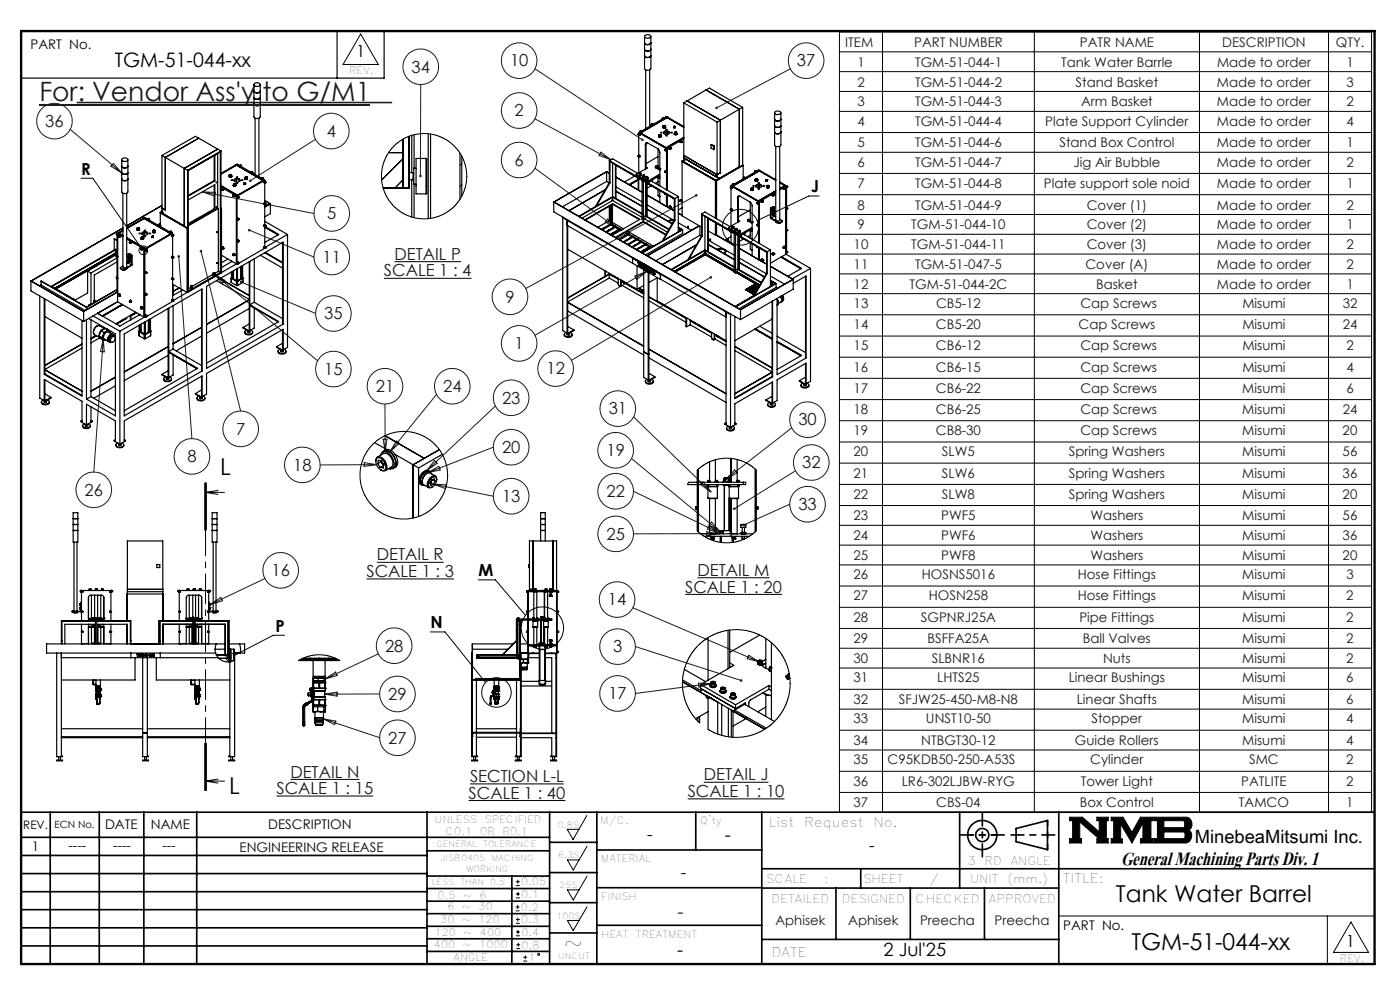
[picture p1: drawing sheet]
<svg xmlns="http://www.w3.org/2000/svg" width="297mm" height="210mm" viewBox="0 0 297 210" stroke-linecap="round" stroke-linejoin="round" font-family="sans-serif">
<defs><g id="words">
<text font-size="6.2" x="237.8" y="183.6">General Machining Parts Div. 1</text>
<text font-size="5.6" fill="#191924" x="8.3" y="21.4">For: Vendor Ass'y to G/M1</text>
<g font-size="4.9">
<text x="46.7" y="100.7">L</text>
<text x="48.6" y="168.4">L</text>
<text x="236.7" y="191.4">Tank Water Barrel</text>
<text x="119.6" y="201.8">~</text>
<text x="240" y="201.5">TGM-51-044-xx</text>
</g>
<text font-size="4.2" x="24.4" y="14.3">TGM-51-044-xx</text>
<g font-size="3.9">
<text x="153.8" y="178.4">-</text>
<text x="253.5" y="178.9">MinebeaMitsumi Inc.</text>
<text x="143.7" y="202.9">-</text>
<text x="187.4" y="202.9">2 Jul'25</text>
</g>
<text font-size="3.9" fill="#191924" x="143.7" y="194.6">-</text>
<g font-size="3.5">
<text x="75.6" y="12.1">1</text>
<text x="17.2" y="37">R</text>
<text x="172.1" y="40.8">J</text>
<text x="101.5" y="122.2">M</text>
<text x="58.5" y="134">P</text>
<text x="91.3" y="133.3">N</text>
<text x="137.3" y="178.2">-</text>
<text x="184.4" y="180.5">-</text>
<text x="144.4" y="186.3">-</text>
<text x="285.5" y="200.9">1</text>
</g>
<g font-size="3.5" fill="#191924">
<text x="87.3" y="15.4">34</text>
<text x="108.2" y="14.1">10</text>
<text x="169.1" y="14.1">37</text>
<text x="9.6" y="26.9">36</text>
<text x="69.3" y="29">4</text>
<text x="109.2" y="24.7">2</text>
<text x="109.2" y="35.2">6</text>
<text x="69.4" y="46.5">5</text>
<text x="68.4" y="55.7">11</text>
<text x="81.5" y="58.7">SCALE 1 : 4</text>
<text x="83.7" y="55.1">DETAIL P</text>
<text x="107.2" y="64.2">9</text>
<text x="68.8" y="67.7">35</text>
<text x="109.2" y="74.1">1</text>
<text x="68.8" y="79.5">15</text>
<text x="79.7" y="83.2">21</text>
<text x="94" y="83.2">24</text>
<text x="115.9" y="79.4">12</text>
<text x="106.5" y="85.6">23</text>
<text x="129.1" y="87.9">31</text>
<text x="50.1" y="92.2">7</text>
<text x="169.4" y="90.3">30</text>
<text x="39.8" y="98">8</text>
<text x="62.2" y="99.8">18</text>
<text x="106.5" y="96.1">20</text>
<text x="128.7" y="96.7">19</text>
<text x="170.2" y="99.3">32</text>
<text x="18" y="105.1">26</text>
<text x="106.5" y="106.5">13</text>
<text x="128.7" y="105.4">22</text>
<text x="169.4" y="108.2">33</text>
<text x="79.9" y="118.9">DETAIL R</text>
<text x="128.7" y="114.5">25</text>
<text x="57.6" y="122.2">16</text>
<text x="77.8" y="122.4">SCALE 1 : 3</text>
<text x="145.4" y="125.7">SCALE 1 : 20</text>
<text x="148" y="122.2">DETAIL M</text>
<text x="129" y="128.4">14</text>
<text x="81.7" y="138.2">28</text>
<text x="130.1" y="138.4">3</text>
<text x="82.4" y="148.4">29</text>
<text x="129.1" y="148.3">17</text>
<text x="82.4" y="157.7">27</text>
<text x="61.6" y="164.9">DETAIL N</text>
<text x="99.7" y="165.9">SECTION L-L</text>
<text x="149.3" y="165.5">DETAIL J</text>
<text x="58.7" y="168.5">SCALE 1 : 15</text>
<text x="99.4" y="169.4">SCALE 1 : 40</text>
<text x="145.9" y="169.1">SCALE 1 : 10</text>
</g>
<g font-size="2.8">
<text x="6.5" y="10.4">PART No.</text>
<text x="22.3" y="175.9">DATE</text>
<text x="32" y="175.9">NAME</text>
<text x="56.9" y="175.9">DESCRIPTION</text>
<text x="163.1" y="175.4">List</text>
<text x="170.6" y="175.4">Request</text>
<text x="185.3" y="175.4">No.</text>
<text x="6.7" y="180.6">1</text>
<text x="14.5" y="180.3">----</text>
<text x="24" y="180.3">----</text>
<text x="34.5" y="180.3">---</text>
<text x="50.8" y="180.7">ENGINEERING RELEASE</text>
<text x="225.5" y="187.3">TITLE:</text>
<text x="225.6" y="197.2">PART No.</text>
<text x="163.7" y="203">DATE</text>
</g>
<g font-size="2.8" fill="#191924">
<text x="179.3" y="10">ITEM</text>
<text x="193.9" y="10">PART NUMBER</text>
<text x="229.1" y="10">PATR NAME</text>
<text x="259.3" y="10">DESCRIPTION</text>
<text x="283.4" y="10">QTY.</text>
<text x="181.9" y="14.2">1</text>
<text x="194.1" y="14.2">TGM-51-044-1</text>
<text x="225.1" y="14.2">Tank Water Barrle</text>
<text x="258.2" y="14.2">Made to order</text>
<text x="285.6" y="14.2">1</text>
<text x="181.9" y="22.6">3</text>
<text x="181.9" y="18.4">2</text>
<text x="194.1" y="22.6">TGM-51-044-3</text>
<text x="194.1" y="18.4">TGM-51-044-2</text>
<text x="228.2" y="18.4">Stand Basket</text>
<text x="229.4" y="22.6">Arm Basket</text>
<text x="258.2" y="22.6">Made to order</text>
<text x="258.2" y="18.4">Made to order</text>
<text x="285.6" y="22.6">2</text>
<text x="285.6" y="18.4">3</text>
<text x="181.9" y="26.6">4</text>
<text x="194.1" y="26.6">TGM-51-044-4</text>
<text x="221.7" y="26.6">Plate Support Cylinder</text>
<text x="258.2" y="26.6">Made to order</text>
<text x="285.6" y="26.6">4</text>
<text x="181.9" y="31.3">5</text>
<text x="181.9" y="35.3">6</text>
<text x="194.1" y="31.3">TGM-51-044-6</text>
<text x="194.1" y="35.3">TGM-51-044-7</text>
<text x="224.8" y="31.3">Stand Box Control</text>
<text x="227.7" y="35.3">Jig Air Bubble</text>
<text x="258.2" y="35.3">Made to order</text>
<text x="258.2" y="31.3">Made to order</text>
<text x="285.6" y="35.3">2</text>
<text x="285.6" y="31.3">1</text>
<text x="181.9" y="39.8">7</text>
<text x="194.1" y="39.8">TGM-51-044-8</text>
<text x="221.4" y="39.8">Plate support sole noid</text>
<text x="258.2" y="39.8">Made to order</text>
<text x="285.6" y="39.8">1</text>
<text x="181.9" y="44.5">8</text>
<text x="194.1" y="44.5">TGM-51-044-9</text>
<text x="230.5" y="44.5">Cover (1)</text>
<text x="258.2" y="44.5">Made to order</text>
<text x="285.6" y="44.5">2</text>
<text x="181.1" y="52.8">10</text>
<text x="181.9" y="48.7">9</text>
<text x="193.3" y="48.7">TGM-51-044-10</text>
<text x="193.3" y="52.8">TGM-51-044-11</text>
<text x="230.5" y="48.7">Cover (2)</text>
<text x="230.5" y="52.8">Cover (3)</text>
<text x="258.2" y="48.7">Made to order</text>
<text x="258.2" y="52.8">Made to order</text>
<text x="285.6" y="48.7">1</text>
<text x="285.6" y="52.8">2</text>
<text x="181.1" y="57">11</text>
<text x="194.1" y="57">TGM-51-047-5</text>
<text x="230.3" y="57">Cover (A)</text>
<text x="258.2" y="57">Made to order</text>
<text x="285.6" y="57">2</text>
<text x="181.1" y="61.2">12</text>
<text x="181.1" y="65.3">13</text>
<text x="193" y="61.2">TGM-51-044-2C</text>
<text x="198.6" y="65.3">CB5-12</text>
<text x="229.2" y="65.3">Cap Screws</text>
<text x="232.5" y="61.2">Basket</text>
<text x="258.2" y="61.2">Made to order</text>
<text x="263.6" y="65.3">Misumi</text>
<text x="284.8" y="65.3">32</text>
<text x="285.6" y="61.2">1</text>
<text x="181.1" y="69.8">14</text>
<text x="198.6" y="69.8">CB5-20</text>
<text x="228.8" y="69.8">Cap Screws</text>
<text x="263.6" y="69.8">Misumi</text>
<text x="284.8" y="69.8">24</text>
<text x="181.1" y="74.3">15</text>
<text x="198.6" y="74.3">CB6-12</text>
<text x="229.2" y="74.3">Cap Screws</text>
<text x="263.6" y="74.3">Misumi</text>
<text x="285.6" y="74.3">2</text>
<text x="181.1" y="83.3">17</text>
<text x="181.1" y="78.8">16</text>
<text x="198.6" y="83.3">CB6-22</text>
<text x="198.6" y="78.8">CB6-15</text>
<text x="229.2" y="83.3">Cap Screws</text>
<text x="229.2" y="78.8">Cap Screws</text>
<text x="263.5" y="83.3">Misumi</text>
<text x="263.6" y="78.8">Misumi</text>
<text x="285.6" y="83.3">6</text>
<text x="285.6" y="78.8">4</text>
<text x="181.1" y="87.8">18</text>
<text x="198.6" y="87.8">CB6-25</text>
<text x="229.2" y="87.8">Cap Screws</text>
<text x="263.5" y="87.8">Misumi</text>
<text x="284.8" y="87.8">24</text>
<text x="181.1" y="92.3">19</text>
<text x="198.6" y="92.3">CB8-30</text>
<text x="229.2" y="92.3">Cap Screws</text>
<text x="263.5" y="92.3">Misumi</text>
<text x="284.8" y="92.3">20</text>
<text x="181.1" y="96.8">20</text>
<text x="181.1" y="101.3">21</text>
<text x="199.8" y="96.8">SLW5</text>
<text x="199.8" y="101.3">SLW6</text>
<text x="226.7" y="96.8">Spring Washers</text>
<text x="226.7" y="101.3">Spring Washers</text>
<text x="263.5" y="96.8">Misumi</text>
<text x="263.5" y="101.3">Misumi</text>
<text x="284.8" y="96.8">56</text>
<text x="284.8" y="101.3">36</text>
<text x="181.1" y="105.8">22</text>
<text x="199.8" y="105.8">SLW8</text>
<text x="226.7" y="105.8">Spring Washers</text>
<text x="263.5" y="105.8">Misumi</text>
<text x="284.8" y="105.8">20</text>
<text x="181.1" y="110.4">23</text>
<text x="199.7" y="110.4">PWF5</text>
<text x="231.3" y="110.4">Washers</text>
<text x="263.5" y="110.4">Misumi</text>
<text x="284.8" y="110.4">56</text>
<text x="181.1" y="114.6">24</text>
<text x="181.1" y="118.8">25</text>
<text x="199.7" y="114.6">PWF6</text>
<text x="199.7" y="118.8">PWF8</text>
<text x="231.3" y="114.6">Washers</text>
<text x="231.3" y="118.8">Washers</text>
<text x="263.5" y="114.6">Misumi</text>
<text x="263.5" y="118.8">Misumi</text>
<text x="284.8" y="114.6">36</text>
<text x="284.8" y="118.8">20</text>
<text x="181.1" y="122.9">26</text>
<text x="195.6" y="122.9">HOSNS5016</text>
<text x="228.6" y="122.9">Hose Fittings</text>
<text x="263.5" y="122.9">Misumi</text>
<text x="285.6" y="122.9">3</text>
<text x="181.1" y="131.9">28</text>
<text x="181.1" y="127.4">27</text>
<text x="195.4" y="131.9">SGPNRJ25A</text>
<text x="197" y="127.4">HOSN258</text>
<text x="228.6" y="127.4">Hose Fittings</text>
<text x="229" y="131.9">Pipe Fittings</text>
<text x="263.5" y="131.9">Misumi</text>
<text x="263.5" y="127.4">Misumi</text>
<text x="285.6" y="131.9">2</text>
<text x="285.6" y="127.4">2</text>
<text x="181.1" y="136.5">29</text>
<text x="196.8" y="136.5">BSFFA25A</text>
<text x="229.7" y="136.5">Ball Valves</text>
<text x="263.5" y="136.5">Misumi</text>
<text x="285.6" y="136.5">2</text>
<text x="181.1" y="140.7">30</text>
<text x="197.7" y="140.7">SLBNR16</text>
<text x="234" y="140.7">Nuts</text>
<text x="263.5" y="140.7">Misumi</text>
<text x="285.6" y="140.7">2</text>
<text x="181.1" y="144.8">31</text>
<text x="181.1" y="149.4">32</text>
<text x="190.7" y="149.4">SFJW25-450-M8-N8</text>
<text x="198.8" y="144.8">LHTS25</text>
<text x="226.7" y="144.8">Linear Bushings</text>
<text x="228.4" y="149.4">Linear Shafts</text>
<text x="263.5" y="144.8">Misumi</text>
<text x="263.5" y="149.4">Misumi</text>
<text x="285.6" y="144.8">6</text>
<text x="285.6" y="149.4">6</text>
<text x="181.1" y="153.5">33</text>
<text x="196.4" y="153.5">UNST10-50</text>
<text x="231.6" y="153.5">Stopper</text>
<text x="263.5" y="153.5">Misumi</text>
<text x="285.6" y="153.5">4</text>
<text x="181.1" y="158.1">34</text>
<text x="195.4" y="158.1">NTBGT30-12</text>
<text x="228" y="158.1">Guide Rollers</text>
<text x="263.5" y="158.1">Misumi</text>
<text x="285.6" y="158.1">4</text>
<text x="181.1" y="162.2">35</text>
<text x="181.1" y="166.7">36</text>
<text x="188.3" y="162.2">C95KDB50-250-A53S</text>
<text x="191.3" y="166.7">LR6-302LJBW-RYG</text>
<text x="229.3" y="166.7">Tower Light</text>
<text x="231.3" y="162.2">Cylinder</text>
<text x="263.3" y="166.7">PATLITE</text>
<text x="265" y="162.2">SMC</text>
<text x="285.6" y="162.2">2</text>
<text x="285.6" y="166.7">2</text>
<text x="181.1" y="171.3">37</text>
<text x="198.6" y="171.3">CBS-04</text>
<text x="229.1" y="171.3">Box Control</text>
<text x="262.8" y="171.3">TAMCO</text>
<text x="285.6" y="171.3">1</text>
<text x="164.5" y="196.1">Aphisek</text>
<text x="179.9" y="196.1">Aphisek</text>
<text x="195.2" y="196.1">Preecha</text>
<text x="211" y="196.1">Preecha</text>
</g>
<g font-size="2.5">
<text x="4.9" y="175.9">REV.</text>
<text x="205.2" y="183.6">3</text>
<text x="208.9" y="183.6">RD</text>
<text x="214.4" y="183.6">ANGLE</text>
<text x="162.5" y="187.3">SCALE</text>
<text x="163.7" y="191.5">DETAILED</text>
<text x="174.9" y="187.3">:</text>
<text x="178.6" y="191.5">DESIGNED</text>
<text x="183.1" y="187.3">SHEET</text>
<text x="194.2" y="191.5">CHECKED</text>
<text x="197.2" y="187.3">/</text>
<text x="205.8" y="187.3">UNIT</text>
<text x="209.8" y="191.5">APPROVED</text>
<text x="213.7" y="187.3">(mm.)</text>
</g>
<g font-size="2.1">
<text x="74.1" y="15.7">REV.</text>
<text x="11.6" y="175.6">ECN No.</text>
<text x="92.2" y="174.5">UNLESS</text>
<text x="94.5" y="177.1">C0.1</text>
<text x="101.8" y="177.1">OR</text>
<text x="102.8" y="174.5">SPECIFIED</text>
<text x="106.6" y="177.1">R0.1</text>
<text x="127.3" y="174.7">M/C.</text>
<text x="148.6" y="174.8">Q'ty</text>
<text x="127.5" y="182.8">MATERIAL</text>
<text x="92.8" y="190.8">0.5</text>
<text x="98.2" y="190.8">~</text>
<text x="101.7" y="190.8">6</text>
<text x="110.6" y="187.8">0.05</text>
<text x="110.6" y="190.4">0.1</text>
<text x="127.6" y="190.9">FINISH</text>
<text x="93.4" y="195.7">30</text>
<text x="94.9" y="193">6</text>
<text x="98" y="195.7">~</text>
<text x="98" y="193">~</text>
<text x="101.5" y="195.7">120</text>
<text x="101.5" y="193">30</text>
<text x="110.5" y="193.2">0.2</text>
<text x="110.6" y="195.9">0.3</text>
<text x="92.1" y="201.1">400</text>
<text x="92.2" y="198.6">120</text>
<text x="96.2" y="203.9">ANGLE</text>
<text x="98.2" y="201.1">~</text>
<text x="98.3" y="198.6">~</text>
<text x="101.7" y="201.1">1000</text>
<text x="101.8" y="198.6">400</text>
<text x="110.6" y="198.5">0.4</text>
<text x="110.7" y="201.2">0.8</text>
<text x="112.1" y="203.9">1</text>
<text x="127.6" y="199">HEAT</text>
<text x="134.9" y="199">TREATMENT</text>
<text x="284.3" y="204.1">REV.</text>
</g>
<g font-size="1.8">
<text x="92.6" y="179.7">GENERAL</text>
<text x="102.5" y="179.7">TOLERANCE</text>
<text x="118.4" y="175.6">0.8S</text>
<text x="93.5" y="182.6">JISB0405</text>
<text x="99" y="185">WORKING</text>
<text x="104.3" y="182.6">MACHING</text>
<text x="118.4" y="182.1">6.3S</text>
<text x="91.6" y="187.6">LESS</text>
<text x="97.7" y="187.6">THAN</text>
<text x="104" y="187.6">0.5</text>
<text x="118.7" y="188.4">25S</text>
<text x="118.1" y="194.9">100S</text>
<text x="118.4" y="203.4">UNCUT</text>
</g>
</g></defs>
<g fill="none" stroke="#000" stroke-width=".21">
<path d="M76.5 7.2l3.8 6.5h-7.5zM178.1 6.8h112.9v165.5h-112.9zM178.1 15.2h112.9M178.1 19.4h112.9M178.1 11h112.9M187.2 6.8v165.5M219.4 6.8v165.5M254.5 6.8v165.5M281.8 6.8v165.5M17.2 37.8h2.5l10.1 14.6M178.1 23.6h112.9M178.1 28.1h112.9"/>
<path d="M178.1 32.3h112.9M178.1 36.8h112.9M81.5 59h18.5M83.7 55.5h14.1M173.8 41.6h-2.2l-11 5.2M178.1 41.3h112.9M178.1 45.5h112.9M178.1 49.7h112.9M178.1 53.9h112.9M178.1 58.1h112.9M178.1 62.3h112.9M178.1 66.8h112.9"/>
<path d="M178.1 71.3h112.9M178.1 75.8h112.9M178.1 80.2h112.9M178.1 84.8h112.9M178.1 89.2h112.9M178.1 93.8h112.9M178.1 98.2h112.9M43.4 102.4v10M43.6 104.4h4M43.6 104.4l2.6 .5M43.6 102.4v10M43.8 102.4v10"/>
<path d="M46.2 104l-2.6 .4M79.9 119.3h14.2M178.1 102.8h112.9M178.1 107.2h112.9M178.1 111.4h112.9M178.1 115.6h112.9M178.1 119.8h112.9M60.4 134.8h-2.4l-8.3 4.3M77.8 122.8h18.5M91.3 134h3.1l8.6 10.8M101.5 123h3.6l6.4 7.5M145.4 126.1h20.5"/>
<path d="M148 122.6h15.3M178.1 124.3h112.9M178.1 128.8h112.9M178.1 133.3h112.9M178.1 137.5h112.9M43.4 157.7v10M43.6 157.7v10M43.8 157.7v10zM178.1 141.7h112.9M178.1 146.2h112.9M178.1 150.4h112.9M178.1 154.9h112.9"/>
<path d="M178.1 159.1h112.9M43.6 165.7h4M43.6 165.7l2.6 .4M46.2 165.3l-2.6 .4M58.7 168.9h20.5M61.6 165.3h14.6M99.4 169.8h20.5M99.7 166.3h19.9M120.3 175.9h2.5l-1.2 2.2zM124.5 173l-1.7 2.9M124.5 179.5l-1.7 2.9M145.9 169.5h20.5"/>
<path d="M149.3 165.9h13.7M178.1 163.6h112.9M178.1 168.1h112.9M226.9 173.3h2.7l3.6 3.2v-2.4h-.5v-.8h2.4v.8h-.4v3.8h.4v.9h-2.4v-.9h.5l-4.1-3.6v3.6h.3v.9h-2.5v-.9h.6v-3.8h-.6zM235.7 173.3h2.5l1.9 3.3 1.8-3.3h2.8v.8h-.5v3.8h.5v.9h-2.8v-.9h.6v-3.3l-2.4 4.2-2.4-4v3.2h.4v.8h-2.4v-.9h.6v-3.8h-.6zM244.9 173.3h6.6a1.47 1.47 0 0 1 1.3 1.2 1.47 1.47 0 0 1-.7 1.6 1.48 1.48 0 0 1 .7 1.6 1.48 1.48 0 0 1-1.4 1.1h-6.5v-.9h.6v-3.8h-.6zM246.9 174.1h4.1l.3 .2v1l-.3 .3h-4.1zM246.9 176.5h4.2l.3 .3v.8l-.4 .3h-4.1zM109.4 193.2h.8M109.4 192.4h.8M109.4 187.8h.8M109.4 187h.8"/>
<path d="M109.5 198.5h.8M109.5 197.7h.8M109.5 195.9h.8M109.5 195h.8M109.5 190.5h.8M109.5 189.6h.8M109.8 192v.8M109.9 194.7v.8M109.9 186.6v.8M109.9 189.2v.8M109.9 197.3v.8M110 200v.8"/>
<path d="M120.4 182.4h2.4l-1.2 2.2zM120.4 188.8h2.4l-1.2 2.1zM120.4 195.3h2.4l-1.2 2.1zM124.5 185.9l-1.7 2.9M124.5 192.4l-1.7 2.9M224.6 194.3h67M281.6 194.3v10.2M286.6 195.6l3.7 6.4h-7.4zM109.5 201.2h.8M109.5 200.4h.8M111 203.9h.8M111 203.1h.8"/>
<path d="M111.4 202.7v.8"/>
<circle cx="30.4" cy="53.1" r=".93"/>
<circle cx="157.1" cy="48.2" r="3.8"/>
<circle cx="48.8" cy="139.4" r=".92"/>
<circle cx="115.1" cy="133.2" r="4.5"/>
<circle cx="105.3" cy="146.9" r="3.1"/>
<circle cx="114.3" cy="202.5" r=".2"/>
</g>
<g fill="none" stroke="#000" stroke-width=".35">
<path d="M4.5 172.3h287.1M4.5 177.6h112.1M10.7 172.3v32.2M21.1 172.3v32.2M30.5 172.3v32.2M41.7 172.3v32.2M90.6 172.3v32.2M116.6 172.3v32.2M116.6 178.7h10M126.6 172.3v32.2M147.6 172.3v8M161.6 172.3v32.2"/>
<path d="M203.6 172.3v16.1M215.5 175.7l6.7-1.6v6.1l-6.7-1.7zM224.6 172.3v32.2M4.5 185.3h86.1M4.5 181.5h86.1M4.5 189.2h86.1M4.5 193h86.1M4.5 196.8h86.1M90.6 199.1h26M90.6 193.8h26M90.6 188.5h26M90.6 191.2h26"/>
<path d="M90.6 180.5h26M90.6 185.8h26M90.6 196.5h26M108.6 185.8v18.5M116.6 185.1h10M116.6 191.5h10M116.6 197.9h10M126.6 196.3h35M126.6 188.3h35M126.6 180.3h35M161.6 184.3h130M161.6 199.3h63"/>
<path d="M161.6 188.4h63M177.3 188.4v10.9M182.6 184.3v4.1M193.1 188.4v10.9M208.8 188.4v10.9M4.5 200.7h86.1M90.6 201.8h26"/>
<circle cx="208.4" cy="177.1" r="3.1"/>
<circle cx="208.4" cy="177.1" r="1.4"/>
</g>
<path d="M4.5 6.6h287.1" fill="none" stroke="#000" stroke-width=".21" stroke-dasharray="6.3 1.3 1.3 1.3" stroke-dashoffset="1.9"/>
<path d="M71.5 6.6v10M81.5 6.6v10h-77" fill="none" stroke="#000" stroke-width=".25"/>
<path d="M205.3 177.1h6.2M222.2 174v6.2" fill="none" stroke="#000" stroke-width=".35" stroke-dasharray="15.2 1.3 1.3 1.3" stroke-dashoffset="14.1"/>
<path d="M203.8 177.1h9.2M208.4 172.5v9.2M214.5 177.1h9.3" fill="none" stroke="#000" stroke-width=".35" stroke-dasharray="15.2 1.3 1.3 1.3" stroke-dashoffset="12.5"/>
<path d="M4.5 6.6h287.1v197.9h-287.1z" fill="none" stroke="#000" stroke-width=".5"/>
<path d="M226.9 173.3v.8h.6v3.8h-.6v.9h2.5v-.9h-.3v-3.6l4.1 3.6h-.5v.9h2.4v-.9h-.4v-3.8h.4v-.8h-2.4v.8h.5v2.4l-3.6-3.2zM235.7 173.3v.8h.6v3.8h-.6v.9h2.4v-.8h-.4v-3.2l2.4 4 2.4-4.2v3.3h-.6v.9h2.8v-.9h-.5v-3.8h.5v-.8h-2.8l-1.8 3.3-1.9-3.3zM246.9 176.5h4.2l.3 .2v1l-.3 .2h-4.2zM244.9 173.3v.8h.6v3.8h-.6v.9h6.9l.7-.5 .3-.9-.1-.7-.6-.6a1.48 1.48 0 0 0 .7-1.6 1.48 1.48 0 0 0-1.3-1.2zM246.9 174.1h4.1l.3 .2v1.1l-.2 .2h-4.2z" fill-rule="evenodd" fill="#000"/>
<g fill="none" stroke="#191924" stroke-width=".21">
<path d="M89.3 17.9l-.1 19.5M113.5 14.6l22.8 15.1M167.7 14.6l-15.7 8.3M14.9 27.4l10.9 9.3M24.1 34.7l1.7 2-2.3-1.4zM66.9 29.6l-13.8 8.7M113.5 25.2l16.1 8.7M113.5 35.7l17.3 12.7M127.5 32.3l2.1 1.6-2.5-.9zM37.9 54.4l2.8 38.7M42.7 53.3l8.3 33.9M43 40.7l23.6 4.6"/>
<path d="M43 40.7l2.6 .1-.1 .8zM45.4 58.1l22 18.4M45.4 58.1l2.3 1.4-.5 .6zM51.2 59.8l15.8 6.7M52.9 48.8l13.7 5.7M128.9 46.5l1.9 1.9-2.4-1.3zM134.7 58.6l2.5-1-2.1 1.7zM137.2 57.6l-23.7 13.5M147.7 41.4l-36.2 19.8M150.8 58.8l-29.6 17.6M21.9 72l-2 28.1M21.9 72l.2 2.6h-.8z"/>
<path d="M77.3 98.1l2.6 .5-2.6 .3zM79.9 98.6h-12M81.3 93.2h.8l-.4 2.6zM81.7 85.7v10.1M84.1 93.5l.6 .5-2 1.8zM92.2 97.7l.5 .6-2.1 1.5zM92.6 83.7l-9.9 12.1M104.7 94.9l-13.9 5.4M105.1 86.1l-14.5 13.7M133.9 97.3l18.8 15.4M134.4 88.4l16.4 15.9M155.9 99.7l.5 .6-2.4 1.3z"/>
<path d="M168 90.8l-14 10.8M168.8 99.9l-13 8M90.8 100.3l2.3-1.4 .3 .8zM92 102.7l12.7 2.6M92 102.7l2.7 .1-.2 .8zM134.4 104.2l18.2 8.9M148.6 102.8l.6-.6 1.6 2.1zM149.9 112.8l2.7 .4-2.6 .4zM150.4 111.5l2.2 1.6-2.5-.8zM151 110.7l1.7 2-2.3-1.3zM152.6 113.2h-18.2M167.5 107l-9.7 4.4"/>
<path d="M44.6 128.2l2.2-1.5 .4 .8zM56.2 122.7l-11.6 5.5M80.3 138.7l-11.3 5.3M134.3 128.9l26.8 11.5M134.8 137.2l22.4 7.1M158.8 139l2.3 1.4-2.6-.7zM68.6 152.5l11.9 4M68.6 152.5l2.7 .5-.3 .7zM68.9 147.2l2.6-.4v.9zM69 144l2.2-1.5 .3 .8zM80.5 147.2h-11.6M148.2 144.9l2.6 .1-2.5 .7z"/>
<path d="M150.8 145l-16 2.1"/>
<circle cx="89.3" cy="14.2" r="3.8"/>
<circle cx="110.1" cy="12.9" r="3.8"/>
<circle cx="171" cy="12.9" r="3.8"/>
<circle cx="11.6" cy="25.7" r="3.8"/>
<circle cx="70.3" cy="27.8" r="3.8"/>
<circle cx="110.1" cy="33.9" r="3.8"/>
<circle cx="110.1" cy="23.4" r="3.8"/>
<circle cx="70.4" cy="54.5" r="3.8"/>
<circle cx="70.4" cy="45.3" r="3.8"/>
<circle cx="70.7" cy="78.3" r="3.8"/>
<circle cx="70.7" cy="66.5" r="3.8"/>
<circle cx="108.2" cy="62.9" r="3.8"/>
<circle cx="110.1" cy="72.8" r="3.8"/>
<circle cx="117.9" cy="78.2" r="3.8"/>
<circle cx="40.7" cy="96.8" r="3.8"/>
<circle cx="51.1" cy="91" r="3.8"/>
<circle cx="64.1" cy="98.6" r="3.8"/>
<circle cx="81.7" cy="81.9" r="3.8"/>
<circle cx="95.9" cy="81.9" r="3.8"/>
<circle cx="108.4" cy="94.9" r="3.8"/>
<circle cx="108.4" cy="84.4" r="3.8"/>
<circle cx="130.6" cy="95.5" r="3.8"/>
<circle cx="131.1" cy="86.7" r="3.8"/>
<circle cx="171.3" cy="89" r="3.8"/>
<circle cx="172.1" cy="98.1" r="3.8"/>
<circle cx="19.9" cy="103.9" r="3.8"/>
<circle cx="108.4" cy="105.3" r="3.8"/>
<circle cx="130.6" cy="113.3" r="3.8"/>
<circle cx="130.6" cy="104.2" r="3.8"/>
<circle cx="171.3" cy="107" r="3.8"/>
<circle cx="59.5" cy="121" r="3.8"/>
<circle cx="83.6" cy="137" r="3.8"/>
<circle cx="130.9" cy="127.2" r="3.8"/>
<circle cx="131" cy="137.2" r="3.8"/>
<circle cx="84.3" cy="156.5" r="3.8"/>
<circle cx="84.3" cy="147.2" r="3.8"/>
<circle cx="131" cy="147.1" r="3.8"/>
</g>
<path d="M43.6 102.4v65.3" fill="none" stroke="#000" stroke-width=".21" stroke-dasharray="6.3 1.3 1.3 1.3" stroke-dashoffset="1"/>
<path d="M50.9 59.6l.3 .2-.3-.1a.27 .27 0 0 0 .3 .4 .27 .27 0 0 0 .2-.4 .27 .27 0 0 0-.5-.1zM52.6 48.7a.28 .28 0 0 0 .2 .5 .28 .28 0 0 0 .3-.4 .28 .28 0 0 0-.4-.1l.2 .1zM52.8 38.2v.3l.3-.2-.3 .2a.28 .28 0 0 0 .5 .1 .28 .28 0 0 0 0-.4 .28 .28 0 0 0-.5 0zM42.4 53.1a.28 .28 0 0 0 .1 .4 .28 .28 0 0 0 .4-.2 .28 .28 0 0 0-.3-.3l.1 .3-.1-.3zM37.7 54.2a.28 .28 0 0 0 .1 .4 .28 .28 0 0 0 .4-.2 .28 .28 0 0 0-.3-.3v.3v-.3zM150.6 58.6a.27 .27 0 0 0-.1 .4 .27 .27 0 0 0 .4 .1 .27 .27 0 0 0 .1-.4l-.2 .1 .2-.2zM136.1 29.5l-.1 .3a.25 .25 0 0 0 .2 .1 .25 .25 0 0 0 .3-.1l-.2-.1 .2 .1 .1-.2-.2-.2zM151.8 22.7v.3l.2-.1-.2 .1a.27 .27 0 0 0 .4 .1 .27 .27 0 0 0 0-.4 .27 .27 0 0 0-.4 0zM147.5 41.3a.27 .27 0 0 0 .2 .4 .27 .27 0 0 0 .3-.4l-.3 .1 .3-.1-.2-.1zM157 144.2v.3a.25 .25 0 0 0 .2 .1 .25 .25 0 0 0 .3-.2l-.3-.1 .3 .1-.1-.3zM157.6 111.2v.3l.2-.1-.2 .1a.28 .28 0 0 0 .4 .1 .28 .28 0 0 0 0-.4 .28 .28 0 0 0-.4 0zM155.6 107.7l-.1 .4 .3-.2-.3 .2a.27 .27 0 0 0 .4 0 .27 .27 0 0 0 .1-.4 .27 .27 0 0 0-.4 0zM89 37.2v.3l.2 .1v-.2l.1 .2a.28 .28 0 0 0 .1-.4 .28 .28 0 0 0-.4 0z" fill="#191924"/>
<g fill="none" stroke="#000" stroke-width=".21">
<path d="M85.5 33.6l-4.5 4.6M85.5 38.1l-1.7 1.8M98 34.7l-.4 .4M98 39.2l-.4 .3M147.9 99.7l1.1-.9 1.7-.9 1.5-.5 1.6-.2 1.6 .1 1.9 .4 1.7 .9 1.4 1.1M146.1 102.3l-.2 .5M147.9 112.6l1.1 1 1.4 .7 1.3 .5 1.8 .3 2.2-.1 1.8-.5 1.4-.7 1.5-1.2M148.2 102.5l-.3 .3M148.2 107l-.3 .2M148.2 111.5l-.3 .2M150.9 113.2l-.5 .6M155.4 113.2l-.5 .6"/>
<path d="M160.4 108.2l-.2 .2M160.4 103.7l-.2 .3M49.6 139.6h.1M50.8 138.5h-.1M66.8 139.8l-.1 .1M71.3 139.8l-.1 .1M100.2 138.7l-.2 .2M104 139.4v.1M108.5 139.4l-.1 .1M112.1 126.9l-.2 .1M112.1 131.4l-.2 .1M112.1 135.9l-.2 .1"/>
<path d="M113.7 125.3l-.2 .2M115.7 136.8l-.3 .2M118.1 138.8l-.2 .2M118.2 125.3l-.3 .2M118.2 129.7l-.1 .2M118.2 134.2l-.1 .2M63.4 140.1l1.9-.9 2.2-.3 2.2 .2 2.4 1M66.5 140l-.1 .1M71 140l-.1 .1M100.2 143.2v.1M101.6 155.4h-.1M103.8 144.2h-.1"/>
<path d="M103.9 144.1h-.1M106.1 155.4h-.1M108.2 144.2h.1M108.3 144.1h.1M110.4 155.5l-.1 .1M110.4 142h.1M148.4 153.3l-1.4-1.5-1.1-1.7-.7-2.1-.4-2.3 .1-2.2 .5-2.3 .9-2 1.3-1.8 1.6-1.5 1.7-1 2-.9 2-.4h2.2l2.1 .3 1.7 .6 2.2 1.4 1.5 1.3 1.3 1.7 1.1 2.2 .5 2.1 .1 2.6-.2 1.7-.8 2.2-1.1 2-1.6 1.8-2 1.4-1.8 .8-2 .6-2.5 .1-1.5-.2-2-.5-1.9-1"/>
<circle cx="90" cy="37.4" r="9"/>
<circle cx="85.7" cy="100.8" r="9.3"/>
</g>
<g fill="none" stroke="#000" stroke-width=".25">
<path d="M53.9 19.3a.77 .77 0 0 0 1.3 0M53.9 17.9v6.9a.77 .77 0 0 0 1.3 0v-6.9M54 17.7a.66 .66 0 0 1 .7-.2 .66 .66 0 0 1 .4 .6 .74 .74 0 0 1-1.2-.2zM136.7 11.8a.77 .77 0 0 0 1.4 0 .77 .77 0 0 1-1.4 0zM136.7 10.4a.77 .77 0 0 0 1.4 0M136.7 9.1a.77 .77 0 0 0 1.4 0M136.7 7.7v6.8a.77 .77 0 0 0 1.4 0v-6.8M136.8 7.5a.73 .73 0 0 1 1.2 .3 .76 .76 0 0 1-1.3-.2zM137 14.8v12.5M137.8 14.8v12M149.8 19.1l7 4.1M149.8 19.1l-4 2.3"/>
<path d="M149.8 19.1l.7-.4 7.1 4.1M25.8 38a.74 .74 0 0 0 1.3 0 .74 .74 0 0 1-1.3 0zM25.8 36.6a.74 .74 0 0 0 1.3 0M25.8 35.2a.74 .74 0 0 0 1.3 0M25.8 33.9v6.8a.74 .74 0 0 0 1.3 0v-6.8M25.9 33.7a.75 .75 0 0 1 1.2 .3 .75 .75 0 0 1-1.3-.2zM34.4 33v11.7l.5 .8 4.2 2.5M34.4 33l.7 .4M35.1 33.4v11.1l-.7-.3M35.1 33.4l4 2.3M39.1 35.7v12.3M39.1 35.7l.7 .4"/>
<path d="M39.8 36.1v25.9M39.9 36.2v25.6l6.8-4M39.9 36.2l5.7-3.3v5.5M39.9 36.2l6.8-4v25.6M42.2 29.3l-7.1 4.1M42.2 29.3l4 2.3M42.2 29.3l-.7-.4-7.1 4.1M45.4 39.3v5l-5.5 3.2M45.4 38.3l.2 .1M45.4 38.3l-5.5 3.2M45.4 33v5.3M45.6 38.4l-5.7 3.2"/>
<path d="M46.2 31.6l-7.1 4.1M46.2 31.6l.7 .4M46.2 32.6v11.6M46.9 32v25.9M46.9 32l-7.1 4.1M46.9 39.4l3.5 2M46.9 39.6l.3 .3M47.1 40l.3 .1-.1 .2M47.2 39.9l.2 .2v.2M47.2 39.9l.2 .1v.2M47.2 40h.1M47.2 40l.1 .2"/>
<path d="M47.2 39.9h.1M47.2 40h-.1M47.2 39.9l.3 .3M47.4 40l2.2 1.2M48.6 37.4l.1 .2 .4-.1M48.6 37.1l.1 .4 .4-.1-.3 .1-.2-.3M48.7 37h.1M48.7 37l-.1 .1M48.8 37.1h.2zM48.8 37.1h.1M48.9 37v.1M49 37v.2l-.4-.1"/>
<path d="M49 38.2l.3 .1zM49.1 37.2v.2M49.1 37.3l-.2 .2-.3-.2a.26 .26 0 0 0 .3 .3 .26 .26 0 0 0 .2-.2M49.1 37.1v.2M49.1 37.3v.1M49.1 37.4h.1M49.1 37.3v.2M49.5 39.3a.29 .29 0 0 0 .3 .2 .29 .29 0 0 0 .3-.2M49.6 39.2a.23 .23 0 0 0 .2 .2 .23 .23 0 0 0 .2-.1v-.1M49.6 39v.4l.4-.2a.25 .25 0 0 1-.2 .3 .25 .25 0 0 1-.3-.3M49.6 38.9v.2h.3M49.7 38.4a.89 .89 0 0 1 1.2 0"/>
<path d="M49.7 38.1a.72 .72 0 0 1 1.2 .2 .75 .75 0 0 1-1.3-.1zM49.7 39.1h.1M49.7 39v.1l.1-.1M49.7 39h.1M49.7 39v.1M49.8 39v.1M49.9 38.9v.2M50 35h-.1M50 39l-.1 .4-.4-.1M50 35h.1M50.1 35h-.1M50.1 37.6h.3z"/>
<path d="M50.2 38.1v.5M50.2 38.8l.2 .1h-.2zM50.4 34.9l-.1-.1-3.4 2M50.4 34.9l-3.5 2M50.4 34.9l-.2 .1 5.6 3.3M50.4 34.9l5.7 3.3M50.8 35.1l.2 .1M50.8 35.1l.2 .2M50.8 35.1h.1M50.9 35.1l.1 .2M50.9 35.1h.1M50.9 35.1h.3"/>
<path d="M51 35.1l.1 .2M51.1 35.1h.1M51.2 35.1v.2M51.8 39l.1 .1zM51.8 38.9h.1M51.8 38.9v.3M51.8 38.8h.1M51.8 38.9l.1 .1M51.8 38.8v.1M51.9 39v.1M51.9 37.9a.29 .29 0 0 0 .3 .2 .29 .29 0 0 0 .3-.2M52 37.8a.25 .25 0 0 0 .2 .3 .25 .25 0 0 0 .3-.3"/>
<path d="M52 37.7v.2M52 37.6v.4M52.1 37.5h.1M52.1 38.8l-.3 .1M52.1 38.8v.1M52.1 37.5a.17 .17 0 0 0 .1 .2 .17 .17 0 0 0 .2-.2l-.2 .1M52.1 38h.1M52.1 38h-.1M52.1 38.9l-.2 .1M52.1 38.9v.3M52.2 37.6v.1M52.2 37.6h-.1l.1 .1"/>
<path d="M52.3 37.6l-.1 .1M52.4 37.7v.3h-.3M52.4 37.6v.3l-.4-.1v.2M52.5 37.9l-.1 .1h-.3M52.5 37.8v.1M53.1 36.5l.2 .1M53.1 36.5h.1M53.2 36.5l.2 .1-.1-.1M53.3 36.4l-.1 .1M53.3 36.4h.2v.3M53.3 36.5h.1M53.3 36.4v.1"/>
<path d="M53.3 36.5l.1 .1M53.4 36.4l.2 .2M53.6 36.6h.1M53.9 22a.77 .77 0 0 0 1.3 0 .77 .77 0 0 1-1.3 0zM53.9 20.7a.77 .77 0 0 0 1.3 0M54.1 25.1v11.9M54.9 25.1v12.4M55.6 37.8h.1M55.6 37.8l.1 .2-.2-.2 .2 .2M55.6 37.8h.2M55.7 37.8l.1 .2M55.8 37.8h.1"/>
<path d="M55.8 38.3l-5.4 3.1M55.8 37.8l.1 .3M55.8 37.8l.1 .2M55.9 38h.1M56 38.7h.1M56.1 38.7l.1 4.4M56.1 38.2h.1M56.1 38.2l-5.9 3.3M56.1 38.2l-.3 .1M56.2 38.2l-.2 .5M56.2 38.2l-5.9 3.4M56.2 38.5l-.1 .2"/>
<path d="M56.2 38.5h-.2l.1 .2M56.2 38.5l-.2 .1v.1M56.2 38.5l-.2 .2M56.2 38.7h.1M56.2 38.5l.1 .1M56.2 38.6v.1M56.2 38.6l.1 .1M56.2 38.8h.1M56.3 38.6h.1M56.3 38.6h-.2l.1 .2M56.3 38.7h-.1M82.4 32.4h3.1"/>
<path d="M85.5 29.5v10.4M86.8 28.9v11h-5.5M86.8 36.6h.8M86.8 38.1h.8M87.3 28.7v7.9M87.3 38.1v7.9M87.6 36.6v1.5M87.6 36.6l.2 .2M87.8 38l-.2 .1M87.8 28.6v7.1M87.8 39.1v7.1M88.3 35.7h-.5v3.4h.5"/>
<path d="M90.4 33.6l.1 .1v7.3l-.1 .1M90.4 33.6h-2.1v7.5h2.1M90.4 33.6v7.5M90.8 28.4v18M91.3 28.4v17.9M97.6 32.5v9.8M98 33.2v8.4M128.7 38.5v-2.1l-11.2 6.5M128.7 38.5l-9.4 5.4M128.7 38.5l.5 .3M129.3 38.7l.1 .1M129.3 34.1v4.6"/>
<path d="M129.3 34.1l5.7 3.3v-.1l2.4 1.4v.1M129.3 34.1l.7-.4 5.3 3.1M129.3 38.7l-3 5.1M129.3 36.8l-.6-.4-11.2 6.5M129.4 38.8v-4.5l13.7 7.9M129.4 38.8l-2.9 4.9M130 34.6v7.1M130.7 37.6l5.5 3.2-.7-.4M130.7 35v7.1M130.7 37.6l4.8 2.7M130.7 39.6l5.5 3.2M133.4 39.1l2.1-1.1v2.4"/>
<path d="M134.7 37.4l-2.2 1.2M135 37l2.4 1.4M135 37v.2l2.4 1.5M135.4 28.5h.1M135.4 33.2h.1M135.4 37.8h.1M135.4 33.1l.1 .1v.1zM135.4 28.5l.2 .1-.1 .1M135.4 33.1l.2 .1-.1 .1M135.4 33.1v.1M135.4 37.7l.1 .3 .1-.1-.1 .1M135.4 37.8l.1 .1"/>
<path d="M135.4 38.2v2.1M135.5 38h.1M135.5 28.4h.1l.1 .2M135.5 33h.1l.1 .2M135.5 28.5v.1M135.5 33.2h.1M135.5 37.8h.1M135.5 37.8h-.1M135.5 28.7h.1M135.5 33.3h.1M135.5 28.5l-.1 .1M135.5 28.6h-.1"/>
<path d="M135.5 28.6h.1M135.5 33.2v.1M135.5 33.2h-.1M135.5 33l.2 .2M135.5 28.4l.2 .2M135.5 28.4l.1 .2M135.5 33l.1 .3M135.5 28.4l-.1 .1M135.5 33l-.1 .1M135.5 28.1v.3M135.5 28.7v4.3M135.5 33.3v3.4"/>
<path d="M135.5 37.8v.1M135.5 28.1l5.9 3.4M135.5 38.1l-1.9 1.1M135.5 33h.1M135.5 28.4h.1M135.5 33l.2 .1-.1 .2M135.5 28.4l.2 .1-.1 .1M135.6 37.9h.1M135.6 28.6l-.1 .1M135.6 33.3h-.1M135.6 37.9l-.1 .1M135.6 28.1h-.1"/>
<path d="M135.6 28.1l5.9 3.4M135.6 28.1l.3 .1M135.7 37h.4M135.7 37l.1 .2h.2l.1-.2M135.7 37l.1 .2 .3-.2M135.7 28.6h.1M135.7 28.6h-.1M135.7 33.2h.1M135.7 33.2l-.1 .1M135.7 37.9h.1M135.7 37.9l.5 .3M135.7 36.9l.1 .2 .2-.1v-.1"/>
<path d="M135.7 36.9a.16 .16 0 0 0 .2 .2 .16 .16 0 0 0 .1-.2M135.7 33.2v.1M135.7 36.8h.1M135.7 36.8v.1h.3l-.1-.1M135.8 36.8l.1 .1M135.9 36.9h.1M135.9 36.8h-.1M135.9 36.8v.1M135.9 28.2l5.4 3.2M135.9 27.7h.1M135.9 27.7l-.1 .2M136 27.8l-.1 .1"/>
<path d="M136 27.8h.1M136.1 27.7h.1M136.1 27.8l-.1 .1 .2-.1M136.1 27.7h-.2l-.1 .3M136.1 27.7v.1M136.2 27.8h.1M136.2 27.8l-.2 .1M136.2 38.2l-5.6-3.2v7M136.2 38.2v8.3l.3 .2M136.4 37.5h.4M136.4 37.4l.1 .2 .3-.2M136.4 37.2h.3z"/>
<path d="M136.4 37.4a.16 .16 0 0 0 .2 .1 .16 .16 0 0 0 .1-.1M136.4 37.2l.1 .4h.3v-.2M136.5 37.2h.1M136.5 37.2v.2l.2-.1v-.1M136.5 38.4v8.3M136.5 37.3h.1M136.6 37.2h.1M136.6 37.2l-.1 .1M136.6 37.2v.1M136.6 37.3h.1M136.7 37.2v.3l-.3-.1M136.9 30.6l.2-.3h.3l2.1 1.2 .4 .6 .1 7.4"/>
<path d="M136.9 30.6v5.3M136.9 38.7v7M137.1 30.5l-.2 .1M137.1 30.5v5.3M137.1 35.4l.2 .2-2.3 1.4M137.1 35.7v.1M137.1 37.8l.1 .2 .3-.2M137.1 37.8l.2 .2 .2-.2M137.1 37.9l.1 .1 .3-.1M137.1 37.8v.1M137.1 30.3v.2M137.1 37.7l.1 .2 .2-.1"/>
<path d="M137.1 37.7a.16 .16 0 0 0 .2 .2 .16 .16 0 0 0 .1-.2M137.2 37.6h.1M137.2 37.6v.1h.2l-.1-.1M137.2 37.6l.2 .1h-.2zM137.2 37.7h.1M137.3 37.6l-.1 .1M137.3 37.6v.1M137.3 38.8v7.1M137.3 37.7h-.1M137.3 37.7h.1M137.4 38.8l5.8 3.3M137.4 37.7l.1 .2"/>
<path d="M137.4 38.4v.3M138.1 38.3v.1M138.1 38.4l-.7 .4M138.1 38.4l5.8 3.3M138.1 26.5h.1M138.2 39.4h.1M138.2 38.4v-.1l-.8 .4M138.2 39.4l-.9 .5M138.3 26.3l-.2 .2M138.4 26.4l-.1 .1M138.4 26.4l-.1 .2M138.4 26.4l-.1-.1-.1 .3"/>
<path d="M138.5 26.3l-.1 .1M138.5 26.3v.1M138.5 26.4h.1M138.5 26.4l-.1 .1M138.5 26.4l-.2 .1M139 35.5l.1 .1 .3-.1M139.1 35.4h.2M139.1 35.4l.1 .2 .1-.2M139.1 35.3l.1 .3 .1-.3M139.1 35.4v.2l.2-.2M139.1 35.3h.1M139.1 35.3h.2"/>
<path d="M139.2 35.3h.1M139.2 35.3h-.1M139.3 35.3h.1M139.3 35.3v.1l-.2-.1M139.3 35.6l.5 .3M139.4 37.6l.6 .2zM139.6 31.6v4.2M139.6 35.2l-.3 .2M139.6 35.5l-.2 .2M139.6 37.7v1.5M139.6 33.2l-2.5 1.5M139.6 38.6l-.6 .3"/>
<path d="M139.8 28.8a.22 .22 0 0 0 .2 .2 .22 .22 0 0 0 .2-.2M139.8 28.7v.3l.5-.1M139.8 37.3l-1.3 .8-.1 .5M139.8 37l.2 .1M139.8 37l-2.4 1.4M139.8 37v.3M139.8 37.3l.2 .1M139.8 28.6h.1M139.8 35.9l.2 .1M139.8 36l.2 .1M139.8 28.6v.1l.2 .1M139.8 35.8v.2"/>
<path d="M139.9 28.6v.1M139.9 28.6h.2M139.9 35.8h.1M139.9 28.7h.1M139.9 28.7h.2M140 35.7v.2l-.2-.1h.1M140 35.8h.1M140 28.7h.1M140.1 28.7h.1M140.1 28.6v.1M140.1 28.6l.1 .1-.2 .1M140.2 28.7l-.1 .3-.4-.2a.27 .27 0 0 0 .3 .3 .27 .27 0 0 0 .3-.3 .29 .29 0 0 1-.3 .3 .29 .29 0 0 1-.3-.2"/>
<path d="M140.2 28.1l.2 .1h-.2zM140.6 25h.1M140.6 25l-.1 .2M140.6 27l.1 .1 .3-.1M140.6 27a.31 .31 0 0 0 .3 .2 .31 .31 0 0 0 .3-.2M140.6 26.9v.1M140.7 26.9v.2h.4M140.7 26.8v.2h.3M140.7 26.7v.3h.4M140.8 25l-.2 .2M140.8 25h.1M140.8 25l-.1 .2 .2-.2-.2 .1"/>
<path d="M140.8 25h-.3v.3M140.8 26.6l-.1 .1M140.8 28.3a.89 .89 0 0 1 1.2 0M140.8 26.8h.1M140.8 26.7h.1M140.8 26.7v.1M140.9 25h.1M140.9 27.9a.7 .7 0 0 1 1.1 .3 .71 .71 0 0 1-.7 .3 .71 .71 0 0 1-.5-.5zM140.9 26.8h.1M140.9 26.7l-.1 .1M140.9 26.7v.1M141 27h.1"/>
<path d="M141 26.6h.1M141 36.4h.2l-.1 .2M141 26.6a.18 .18 0 0 1-.1 .2 .18 .18 0 0 1-.2-.1M141 27l.1 .1M141.1 31.7l.1 .1-.1 .2M141.1 31.7l-.1 .1M141.1 31.7h.2v.2M141.1 27h.1M141.1 36.5v-.1v.1M141.1 27v.1M141.1 31.8h.1M141.1 36.5h.1"/>
<path d="M141.1 31.8v.1M141.1 26.8v.2M141.1 26.7v.4M141.1 36.6h.1M141.1 32h.1M141.1 26.9v.1M141.1 31.7l.3 .1M141.1 36.3l.3 .2M141.1 36.3h.2l.1 .2M141.1 26.9v.2M141.1 36.3h.1M141.2 31.6l.2 .2"/>
<path d="M141.2 36.3l.2 .2M141.2 36.3l.1 .2M141.2 36.3l-.1 .1M141.2 27h.1M141.2 36.5h-.1M141.3 24.8l3.8 2.2M141.3 24.8l3.8 2M141.3 24.8l.2 .1-5.6 3.3M141.3 31.4l.2 .1M141.3 24.8l-5.7 3.3M141.3 31.9h.1M141.3 36.5h.1"/>
<path d="M141.3 28v.5M141.3 36.5l-.1 .1M141.3 31.9l-.1 .1M141.4 31.8v.1M141.4 31.8h.1M141.4 36.5h.1M141.4 31.9v-.2l-.3-.1 .3 .1-.1 .2M141.4 36.5h-.1M141.4 31.5v8.8M141.5 31.5h-.1M141.5 28v.5M141.5 31.5v8.8"/>
<path d="M141.6 24.9h.1M141.9 31.5l.1 .1M141.9 31.2l-.4 .3M142 31.5l.1 .1M142.1 31.2l-.2 .1v.2M142.1 31.2l-.2 .1 .1 .3M142.1 31.5h.1M142.2 31.5h-.1M142.2 31.6h.1M142.2 31.3a.17 .17 0 0 0-.2 0 .17 .17 0 0 0 0 .3M142.2 31.4v.1M142.2 31.4h.1"/>
<path d="M142.2 31.4l-.1 .1M142.2 31.4l.1 .1M142.3 31.3l-.2-.1-.1 .3M142.3 31.5h-.1M142.3 31.4v.1M142.3 31.4h.1M142.3 31.4h-.2l.1 .2M142.9 26.9v.3M142.9 26.8l.2 .2M142.9 26.8l.2 .1M142.9 26.8l.3 .1M143.1 27v.1"/>
<path d="M143.1 28.4h.1M143.1 26.9v.1M143.1 28.4l.1 .1 .4-.1M143.1 28.3v.1M143.1 28.4h.4M143.1 28.1v.3M143.2 26.8v.1M143.2 26.9h-.1M143.2 26.9h.1M143.2 28h.1M143.2 27l-.1 .1M143.2 28a.19 .19 0 0 0 .1 .3 .19 .19 0 0 0 .2-.2v-.1"/>
<path d="M143.2 26.9v.1M143.2 26.9v.3M143.3 28.1h.1zM143.3 28.2h.1M143.4 28.1v.1M143.5 28h.1M143.5 28.3l-.1 .2-.3-.1M143.5 28.1l.1 .3M143.6 28.3a.27 .27 0 0 1-.2 .3 .27 .27 0 0 1-.3-.2M143.6 28.4a.3 .3 0 0 1-.3 .2 .3 .3 0 0 1-.2-.2M144.3 29.9l-2.2 1.2M144.3 30.2h.1"/>
<path d="M144.5 29.8l-.2 .1v.3M144.5 29.8l-.2 .2v.2M144.5 29.8l-.3 .1 .1 .3M144.5 29.9l-.2 .1 .2 .2M144.5 30.1h.1M144.5 29.8h.1M144.5 29.9h.1M144.6 30.2h.1M144.6 29.9a.17 .17 0 0 0-.3 .1 .17 .17 0 0 0 .1 .2M144.6 30l-.1 .1M144.6 30h.1M144.6 30l-.1 .2z"/>
<path d="M144.6 30v.1M144.7 30h-.2l.1 .2M144.7 34.1v11.7l4.1 2.4M144.7 34.1l.1 .1M144.8 34.2l-.1 .1 7.1 4M144.8 34.2l7.1 4.1M145.1 33.5l.4 .3-.7 .4M145.1 33.5l7.5 4.4M145.1 21.8v11.7M145.1 21.8l7 4.1M145.1 29.2l-3.8 2.2M145.1 29.4l-.7 .4"/>
<path d="M145.4 33.7l-.7 .4M145.8 21.4l7 4.1M145.8 21.4l-.7 .4M146.2 34.2l5.7 3.3M150.8 30.7v.7l.6 .3M150.8 30.7l.6 .4M150.8 30.7l.8 .3M151.4 31.1v.6M151.6 31v.7h-.2M151.6 31l-.2 .1M151.8 38.3v8M151.9 38.3h-.1"/>
<path d="M151.9 38.3v8M151.9 38.3h.1M152 38.3v8.1M152.1 25.9v11.7l.5 .3M152.8 25.5v11.1l-.7 .5-7-4.1M152.8 25.5l-.7 .4M154.9 39.8h.1M155 39.7l.2 .2-.2 .1M155 39.7l-.1 .1M155 39.8l.1 .1h-.1M155 39.8v.1M155 40h.1"/>
<path d="M155 39.7l.3 .2M155 39.8l.1 .1M155 39.9h.1M155.1 39.7l.2 .2M155.1 39.7l.1 .2M155.1 39.9h.1M155.1 39.4v.2M155.1 39.7h-.1M155.1 40v4.3M155.1 39.4l5.9 3.5M155.1 39.6l.2 .3M155.1 39.6l.2 .2-.1 .2"/>
<path d="M155.1 39.6v.1M155.2 39.4h-.1M155.2 39.4l5.9 3.4M155.2 39.4l.2 .1M155.2 39.9l-.1 .1M155.3 39.9l-.1 .1M155.3 39.9h.1M155.4 39.2h.1M155.4 39.5l5.5 3.1M155.5 39h.1M155.5 39l-.1 .2M155.6 39h-.2v.3"/>
<path d="M155.7 39h.1M155.7 39l-.2 .2M155.8 39h.1M155.8 39l-.2 .1M155.8 39l-.3 .2M156.8 23.2v12.2M156.8 23.2l-4 2.3M156.8 35.4l-4.2 2.5M156.8 35.4l-4.9 2.9M157.6 35l-5.7 3.3M157.6 35l.1 .1M157.6 22.8l-.8 .4"/>
<path d="M157.6 22.8v12.2M157.7 35.1l-5.7 3.2M157.7 35.1v2.9M157.8 37.6h.1M157.8 37.6l-.1 .2M158 37.7h-.3l.1 .2M158 37.7h.1M158 37.7l-.1 .1M158.1 37.7l-.3 .1M158.1 37.7l-.2 .1M159.3 40v.2M159.4 39.9h.1"/>
<path d="M159.4 39.9v.2h.3M159.5 40h.1M159.5 39.9h.2l-.1 .1M159.5 39.9l.1 .1M159.5 39.9v.1M159.6 40h.1M159.7 39.9h.1M159.7 39.9v.2M159.8 40v.2a.27 .27 0 0 1-.3 .2 .27 .27 0 0 1-.2-.2M160.1 36.5h.1M160.2 36.3l-.1 .2M160.2 38l.1 .4 .4-.1"/>
<path d="M160.3 37.9v.1M160.3 36.3h-.2v.2M160.3 39.6a.93 .93 0 0 1 1.3 0M160.3 38l.2 .1M160.4 36.3l-.2 .2 .3-.2-.2 .1M160.4 38.1h.1M160.4 36.3h.1M160.4 39.2a.67 .67 0 0 1 .7-.2 .67 .67 0 0 1 .5 .6 .74 .74 0 0 1-1.3-.2zM160.4 38h.1M160.4 38h-.1M160.4 38v.1M160.5 38l-.1 .1"/>
<path d="M160.5 38v.1M160.6 37.9a.16 .16 0 0 1-.1 .3 .16 .16 0 0 1-.2-.2M160.7 38.2h.1M160.7 38.2a.23 .23 0 0 1-.2 .2 .23 .23 0 0 1-.3-.2v.1a.3 .3 0 0 0 .3 .1 .3 .3 0 0 0 .2-.2M160.7 38l-.1 .3-.4-.1M160.7 38.2a.29 .29 0 0 1-.2 .3 .29 .29 0 0 1-.3-.2M160.8 39.3v.5M160.9 36.1l.2 .2M160.9 36.1l.1-.1 3.6 2.1M160.9 36.1l3.7 2.1-3.5-1.9M160.9 36.1l-5.7 3.3M161.1 39.3v.5"/>
<path d="M161.1 36.3l-5.7 3.2M161.2 36.2h.1M161.3 36.2h.1M162.5 38.2v.3M162.5 38.4h.2M162.5 38.2h.1M162.5 38.2v.2M162.5 38.1v.1M162.6 38.2h.1M162.6 39.7l.3 .2zM162.6 39.7l.2 .2 .4-.2M162.6 39.7h.1"/>
<path d="M162.6 38.2l.1 .1M162.7 38.1l-.1 .1M162.7 38.1h-.2l.1 .1M162.7 39.6v.1l.2 .1M162.7 39.4v.3l.2 .1 .3-.1-.3 .2M162.7 38.3v.1M162.7 38.1v.2M162.7 38.1h.1M162.8 39.4h-.1a.18 .18 0 0 0 .2 .2 .18 .18 0 0 0 .2-.2M162.8 39.3v.1M162.8 38.2v.3M162.9 39.5h.1"/>
<path d="M162.9 39.4l-.1 .1 .2-.1M162.9 39.4h.1M162.9 39.4v.1M162.9 39.8h.1M162.9 39.7v.2M162.9 39.8l.1 .1M163 39.4v.1M163 39.7v.2M163.1 39.3v.1M163.1 39.6l-.1 .2M163.1 39.4l.1 .3-.2 .2M163.2 39.7h.1"/>
<path d="M164.3 28a.77 .77 0 0 0 1.4 0 .77 .77 0 0 1-1.4 0zM164.3 26.7a.81 .81 0 0 0 1.4 0M164.3 25.3a.77 .77 0 0 0 1.4 0M164.3 23.9v6.8a.77 .77 0 0 0 1.4 0v-6.8M164.4 23.8a.74 .74 0 0 1 1.2 .2 .78 .78 0 0 1-1.3-.1zM164.6 31v15.7a.53 .53 0 0 0 .8 0v-15.7M165.4 38.6l1.5 .8M166.2 39.8l-.8 .5M166.4 39.7l-.2 .2v.2M166.4 39.7h.1M166.4 39.7l-.2 .3v.1M166.5 39.9h-.3l.1 .2"/>
<path d="M166.5 39.9l.1 .2-.2 .1zM166.5 40h.1M166.5 40h-.1M166.5 39.4l.3 .1M166.5 39.4l-1.1-.7 1.4 .8M166.5 39.4l-1.1 .6M166.5 39.9l.1 .1M166.5 39.9l-.1 .1 .1 .2M166.5 39.9h-.2l.1 .3M166.5 40v.1M166.6 40h.1M166.8 39.5v14.4"/>
<path d="M166.8 39.5l-.4 .2M166.8 39.4l.2 .2-.1 .1M166.9 39.5v.2v-.1M166.9 39.4l-.1 .1M166.9 39.4l-.1 14.5M166.9 39.4l.1 .2M167 39.6h.1M6.6 59.6v2.1l11.1 6.5M6.6 59.6l11.1 6.5M8.7 59.6l9.6 5.5 .6-.3h-.1M8.7 59.6l9.6 5.6M8.7 59.6v.9"/>
<path d="M18.6 57.5v4.7l-2.8 1.5-5-2.9M18.6 57.5l.7 .4M19.3 57.9v6.7M24.2 50.7v2.3M24.2 50.7l.6 .3M24.3 53.8l-12.6 7.3 12.6-7.2M24.3 54.1l-12.4 7.2M24.3 53.8l.5 .3M24.3 54.1l.4 .2M24.3 53.8v.3M24.3 54.2l-12.4 7.1M24.3 54.2l.4 .2"/>
<path d="M24.3 54.2l-5.7 3.3M24.5 53l-13.5 7.8 5 2.8M24.5 53l.3 .2M24.5 53v.7M24.7 54.3h.1M24.7 49.7h.1M24.7 58.9h.1M24.7 54.4h.1M24.8 54.1h.1M24.8 49.5h.1M24.8 54.1l-.1 .2M24.8 49.5l-.1 .2"/>
<path d="M24.8 58.8l-.1 .1M24.8 54.4h.1M24.8 54.4v.1M24.8 59h.1M24.8 59v-.1v.2M24.8 59v.1M24.8 49.8h.1M24.8 54.5h.1M24.8 59.1h.1M24.8 54.2v.2M24.8 49.6v.2M24.8 49.7v.1"/>
<path d="M24.8 49.8l.1 .1M24.8 54.3v.2M24.8 54.1l-.1 .3M24.8 49.5l-.1 .1 .1 .2M24.8 58.8l-.1 .1 .1 .1M24.8 49.5l.1 .1M24.8 49.5l.1 12.3M24.8 55.6l-4.8 2.7v5.9M24.8 54.7l-5.5 3.2M24.8 53.1l-.3-.2-13.7 7.9M24.8 53.5l-.5 .3M24.9 49.6v14.4"/>
<path d="M24.9 49.6l.4 .2M25.1 50.1h.1M25.1 50.1h.2v.2h-.1M25.1 50l.2 .3zM25.1 50l.2-.1 .1 .3M25.2 50.1l.1 .1M25.2 49.9l.3 .1-.1 .2M25.2 49.5l.9-.5-1.2 .6M25.2 49.5l-.3 .1M25.2 49.5l.9 .5M25.2 50.1h.1M25.3 49.8l.2 .1v.3"/>
<path d="M25.3 49.9l.2 .1v.2M25.3 49.8l.2 .2v.2M25.3 50.2h.1M25.3 49.8l-.1 .1M25.4 50.2h.1M25.4 50.2l-.1 .1M25.5 50.2h-.1M25.5 49.9l.6 .3M25.5 56.9l.5 .2M26 57.1h.2M26 57.1v.2M26 57.3h.2"/>
<path d="M26.1 41v15.6a.46 .46 0 0 0 .8 0v-15.6M26.1 48.8l-1.3 .7M26.1 56.4l-.6 .4v.2l.5 .3M26.1 48.4l-19.5 11.2M26.2 57.1v.2M26.9 56.9l-.2 .3h-.4M26.9 50.4l3.9 2.3-.2 .2M26.9 50.7l.8 .5M27.2 55.8l.7 .4M27.2 55.8l-.3 .1M27.2 54.6h.2M27.2 55.4l.1-.1 .1 .1-.1 .2"/>
<path d="M27.2 54.5h.4v.1l-.2 .1M27.2 55.3l.3-.1 .1 .1-.2 .3M27.3 54.6v.1M27.3 55.4v.1M27.3 55.2a.17 .17 0 0 1 .3 .1 .17 .17 0 0 1-.1 .2M27.3 54.4a.18 .18 0 0 1 .3 0 .18 .18 0 0 1-.1 .3M27.3 53.8l-.1 .1v1.9M27.3 54.7h.1M27.3 53.8l.5 .3M27.3 53.8l.6 .2M27.3 55.6h.1M27.3 54.6h.1"/>
<path d="M27.3 55.4h.1M27.3 54.5l.1 .2M27.4 54.6h.1M27.4 55.4h-.1M27.4 54.6l-.1 .1M27.4 55.2l.2 .1v.2M27.4 54.3l.3 .3-.1 .1v-.2zM27.4 55.2h.1M27.4 54.3l.3 .2-.1 .2M27.4 51.4h.1M27.4 51.4h.3M27.5 51.5l.1 .1"/>
<path d="M27.5 54.7h.1M27.5 55.2l.1 .3M27.6 51.3h.2v.3M27.6 55.1l.1 .3-.1 .1M27.6 55.1l-.2 .1M27.6 51.4h.1M27.6 55.5h.1M27.6 54.7h.1M27.6 51.4l-.1 .1M27.6 51.4v.1M27.6 51.5h.1M27.6 51.2h.1"/>
<path d="M27.6 51.2l.3 .2-.1 .2M27.6 51.2l.3 .1v.2M27.6 51.3l.2 .2M27.6 51.5v.1M27.6 51.3h-.1M27.7 51.4v.2h-.1M27.8 54.1l.1 .2M27.8 51.6h.1M27.8 51.5l-.1 .1M27.9 51.5l-.1 .1M27.9 51.3l2.2 1.2M27.9 54.3v1.9"/>
<path d="M27.9 56.2l-1.7 .9M27.9 54l-.1 .1M27.9 54l.1 .2M28 54.2v2.1l-1.8 1M28 54.2l-.1 .1M29 48.7l.2 .2 .4-.2M29.1 48.5a.23 .23 0 0 0 .2 .3 .23 .23 0 0 0 .2-.3M29.1 48.4v.3l.5-.1a.27 .27 0 0 1-.3 .2 .27 .27 0 0 1-.3-.2v.1M29.1 48.3h.3a.16 .16 0 0 1-.1 .3 .16 .16 0 0 1-.2-.2zM29.2 48.3l-.1 .2M29.2 48.4l.1 .1M29.2 48.4h.1"/>
<path d="M29.4 48.3l-.1 .2M29.4 48.3l-.2 .1M29.4 48.4l-.1 .1M29.5 48.3h.1M29.5 48.3l-.1 .2h-.3M29.5 48.4v.4l-.5-.1M29.6 48.7h.1M29.8 52.8h.2l.1 .1-.2 .1M29.8 52.8l.2 .1M29.9 53h.1M29.9 52.7h.3v.2M29.9 52.8h.1"/>
<path d="M29.9 50.6a.31 .31 0 0 0 .3 .2 .31 .31 0 0 0 .3-.2M29.9 52.8l.1 .1M29.9 52.8h-.1M30 52.6a.21 .21 0 0 1 .2 .1 .21 .21 0 0 1 0 .2M30 52.8v.1M30 50.6h.1M30 50.5l-.1 .1M30 50.5h.1M30 52.6h.2v.3M30 52.6l.3 .1-.2 .2M30 52.6l.2 .1-.1 .2M30 52.9h.1"/>
<path d="M30 50.3v.4h.3l.2-.2a.31 .31 0 0 1-.3 .3 .31 .31 0 0 1-.3-.2M30 50.3l.3-.1a.18 .18 0 0 1-.1 .3 .18 .18 0 0 1-.2-.2zM30 52.6h.1M30 52.6l-.2 .1M30 52.9h-.1M30.1 50.3h.1M30.1 50.3v.2l.3-.1M30.1 49.4a.76 .76 0 0 1 1.3 .2 .69 .69 0 0 1-.8 .3 .69 .69 0 0 1-.5-.5zM30.1 49.7a.89 .89 0 0 1 1.2 0M30.1 52.9h.1M30.1 52.9l-.1 .1M30.1 50.3v.1"/>
<path d="M30.1 50.3l.1 .1M30.2 50.4h.1M30.2 52.9h.1M30.2 50.3v.1M30.2 52.6l.4 .3M30.3 50.3h.1M30.3 50.3l.1 .1M30.4 46.3h.1M30.4 50.5l-.1 .2-.3-.1M30.4 50.3v.3l-.4-.1M30.4 46.2v.1M30.5 46.2l-.1 .1"/>
<path d="M30.6 49.4v.5M30.6 52.9v14.4M30.6 52.9h.1M30.6 46.3l5.7 3.3 .2-.1M30.6 50.1l.3 .1h-.3zM30.7 52.9v14.4M30.8 53.3h.1M30.8 57.9l.1 .1M30.8 46.2l-3.9 2.3M30.8 46.2l-.1-.1-3.8 2.2M30.8 46.2l5.7 3.3M30.9 57.6l-.1 .1v.2"/>
<path d="M30.9 53l-.1 .3M30.9 53h-.1v.3M30.9 57.6l-.2 .1 .1 .2M30.9 57.6l.1 .1M30.9 53h.1M31 53l-.2 .1v.2M31 57.7h-.2v.2M31 53.2h.1l-.1 .1zM31 53l-.2 .3M31 53.2v.1M31 57.8h.1l-.1 .2zM31 57.7l-.2 .2"/>
<path d="M31 57.8v.1M31 57.9h.1M31 53l.1 .1M31 57.7h.1M31 53.2h.1M31 57.8h.1M31 53.3h.1M31 58h.1M31 57.7h-.2l.1 .2M31 53l-.2 .1 .1 .2M31.1 53.1l-.2 .1 .1 .1M31.1 57.7l-.2 .1 .1 .2"/>
<path d="M31.1 53.1v.1M31.1 57.7v.1M31.1 53.2l-.1 .1M31.1 57.8l-.1 .1M31.2 46.4h.1M31.3 46.4h.1M31.3 46.4l.2 .2-.2-.2M31.3 46.4l.1 .1M31.4 46.4h.2v.2M31.5 46.3h.1M31.5 46.3l.1 .3M31.7 49.5h.3z"/>
<path d="M32.2 50.2l.3 .1M32.2 50.3h.1M32.2 50.2v.3M32.2 50.2h.3M32.2 50.1l.3 .1M32.2 50.1h.1M32.2 50.2h.1M32.2 50.1v.1M32.3 50.1h-.1M32.3 49.2l.5 .1M32.3 49.2h.1M32.4 49.1l.1 .1 .3 .1"/>
<path d="M32.4 48.9v.4h.4M32.5 50.1h.1M32.5 50.2v.1M32.5 48.8a.19 .19 0 0 0 .1 .3 .19 .19 0 0 0 .2-.1v-.2M32.5 50.3v.1zM32.5 50.1v.4M32.5 50.1v.1M32.6 48.9l.1 .1M32.6 48.9h.1M32.6 48.9v.1M32.6 49h.1M32.7 49.2h-.4l.2 .1h.3"/>
<path d="M32.7 49h.1M32.7 48.9v.1M32.7 49.2l.1 .1M32.8 49.2v.1M32.8 49.2h.1M32.9 49.1l-.1 .1M32.9 48.9l-.1 .3h-.1M32.9 49.2l-.1 .1M32.9 49.2v-.1l-.1 .2M33.6 47.8h.1M33.6 47.8l.3 .1-.3-.1M33.6 47.8l.2 .1"/>
<path d="M33.7 47.8h.2v.2M33.9 47.7h.1M33.9 47.7l.1 .2M34 47.9h.1M34 45v3M34 45l.1 .1M34 47.4l-.6 .3M34 47.5l-.4 .3M34.1 45.1l-.1 .1 5.7 3.2M34.1 45.1l5.7 3.3h-.1M34.1 45.1l5 2.9M34.4 43.6l-7.5 4.3"/>
<path d="M34.4 44.8l-.4 .2M34.5 44.9l-.4 .2M35.9 49.1h.1M35.9 49.1l.2 .1M35.9 49.1h.2M36 49.1h.1M36 49.1l.2 .2-.1-.2M36.1 49.1h.1l.1 .2M36.2 49.1h.1M36.2 49.1l.1 .2M36.3 49.3h.1M36.4 54.6l.1 .1"/>
<path d="M36.4 59.3h.2M36.5 54.6l.1 .1M36.5 50l.1 4.4M36.5 49.5h.1M36.5 49.5l-5.9 3.4M36.6 59l-.2 .3M36.6 49.7l-.2 .3M36.6 54.4l-.2 .2M36.6 54.4h-.2v.2M36.6 59h-.2l.1 .3M36.6 49.7l-.2 .2 .1 .1M36.6 54.4h.1"/>
<path d="M36.6 59h.1M36.6 49.7v.1M36.6 54.4h-.2l.1 .3M36.6 59l-.2 .2 .1 .1M36.6 49.8h-.2l.1 .2M36.6 54.6h.1M36.6 59.2h.1M36.6 49.9h.2l-.1 .2zM36.6 49.8l-.1 .2M36.6 50h.1M36.6 54.4l.1 .1M36.6 59l.1 .1"/>
<path d="M36.6 49.8h.1M36.6 49.5v.2M36.6 54.6v4.4M36.6 59.2v4.4M36.6 59.2l.1 .1M36.6 49.5l-5.9 3.4M36.7 54.7h.1M36.7 59.3h.1M36.7 59l-.2 .1v.2M36.7 49.8h-.2v.3M36.7 54.4l-.2 .1v.2M36.7 54.5v.1"/>
<path d="M36.7 54.6h-.1M36.7 59.2h.1M36.7 59.2h-.1M36.7 49.9h.1M36.7 49.9l-.1 .1M36.7 50.1h.1M36.7 54.5l-.1 .1M36.7 54.6l-.1 .1M36.7 59.3h-.1M36.7 54.6h.1M36.7 59.2v.1M36.7 49.9v.1"/>
<path d="M36.8 54.5h.1M36.8 59.2h.1M36.8 49.9h.1M36.8 54.5l-.3 .1 .2 .1M36.8 59.1l-.3 .1 .2 .1M36.8 49.9l-.3 .1 .2 .1M39.7 48.4v13.6M39.9 42.4l5.7-3.2v5.3M40.5 47.2v.2M40.6 47.1v.2M41.2 46.7v.3M41.8 46.4v.3"/>
<path d="M41.9 46.3v.3M45.1 58.2h.1M45.1 58.2l.1 .1M45.2 58.2h.1M45.2 58.3l-4.4 2.4-.1 .3h-.2M45.2 58.2v.1M45.2 57.9h.2M45.2 58h.2M45.3 58h.1M45.3 58h-.1M45.3 44.3l.1 .2M45.4 58h.1"/>
<path d="M45.4 57.9h.1M45.4 57.9l.1 .2-.3-.1M45.4 57.9v.2l-.2-.1v.2M45.5 58l-.1 .2h-.2M45.5 58.1l-.1 .2-.2-.1M45.5 58.2h-.3M45.5 58.2v.1h-.3M45.9 59.5l7 4.1-9.1 5.3 9.1-5.3M46 55.8h.1M46 49.3h.1M46 55.7l.1 .2zM46.1 49.2h.1"/>
<path d="M46.1 55.7l-.1 .1M46.1 55.7h.1M46.1 49.2l-.1 .1M46.2 44.2h.1M46.2 44.2l-6.3 3.6M46.3 44.2v13.4M46.3 44.2l-6.4 3.7M46.3 57.6l-.8 .4M46.3 57.6l.4 .2M46.6 59.1l6.3 3.6M46.7 59.1l6.2 3.6M46.9 44.2h.1"/>
<path d="M46.9 57.9l-7.1 4.1M47 44.2l-.1 .1M47 44.2l-.1 13.7M47 54.1l2.2 1.3M47 40.1l.2 .2zM47 40.1h.2l.1 .2h-.2M47 52.6h.2l.1 .2h-.2M47 40.1l.1 .1M47 52.6l.1 .1M47.1 40.1l.1 .2-.1-.1M47.1 52.6l.1 .1M47.1 52.7v.1"/>
<path d="M47.1 40.3h.1M47.1 52.8h.1M47.1 52.5a.17 .17 0 0 1 .3 .1 .17 .17 0 0 1-.1 .2M47.1 40.1l.1 .1M47.1 52.7h.1M47.1 40.2h.1M47.1 40.1v.1M47.2 40.2h.1M47.2 52.4l.2 .2v.2M47.2 52.4l.2 .3M47.2 52.4l.2 .1 .1 .2M47.2 52.5h.1"/>
<path d="M47.2 52.5l.2 .1-.2 .2M47.2 52.5l-.1 .1M47.2 52.7l-.1 .1M47.3 40.2l-.1 .1M47.4 52.8l.1-.1zM47.4 40.3h.1M47.4 40.2v.1M47.5 40.2l-.1 .1M48.4 55l-1.4 .7M49 59.9h.1M49 59l.1 .9M49.1 59.9l1.1 .7"/>
<path d="M49.1 58.9v.2l1.1 .6M49.1 55.4v.1M49.2 55.4l-2.2 1.4M49.2 55.4l1 .6M49.3 57.6v1.4h-.2v-1.3M49.4 54h.1M49.4 41.5h.1M49.4 53.9l.2 .3zM49.4 54l.1-.1 .1 .1v.2M49.4 41.4l.2 .3zM49.4 41.5h.2v.2M49.4 54.1h.1"/>
<path d="M49.4 41.5l.1 .1M49.5 41.7h.1M49.5 41.4a.16 .16 0 0 1 .2 0 .16 .16 0 0 1-.1 .3M49.5 53.9a.18 .18 0 0 1 .2 0 .18 .18 0 0 1-.1 .3M49.5 54.2h.1M49.5 54v.1M49.5 41.5h.1M49.5 54h.1M49.5 54l-.1 .1M49.5 41.5h-.1M49.5 41.3h.2l.1 .3M49.5 53.8l.3 .2-.1 .1"/>
<path d="M49.5 54.1h.1M49.5 41.3l.2 .2-.1 .2M49.5 41.5v.1M49.5 57.5v1.6l.7 .3M49.5 41.3l-.1 .1M49.5 58.7l-.2 .1M49.6 41.3l.2 .1v.2M49.6 53.8l.2 .1v.2M49.6 53.8l.1 .2-.1 .2M49.6 41.2l.2 .1v.3M49.6 53.8h.2v.3M49.6 41.2l-.1 .1"/>
<path d="M49.6 53.8l-.2 .1M49.8 54.1l-.1 .1M49.8 41.6h.1M49.8 54.1h.1M49.8 41.3l.4 .2M50.2 59.7h.2M50.2 41.5l.1 .1M50.2 56h.1M50.2 41.5v14.5M50.2 59.7v.9M50.2 56l-13.4 7.7M50.3 41.6v14.4"/>
<path d="M50.3 51.3h.1M50.3 46.6h.1M50.3 55.9h.1M50.3 42h.1M50.4 46.6h.1M50.4 57l-.1 2.7h-.1v-2.6M50.4 42h.1M50.4 46.6l.1 .1M50.4 51.3h.1M50.4 55.9h.1l-.2 .1M50.4 51.2v.1M50.4 55.8v.1"/>
<path d="M50.4 59.7v.9M50.4 41.4l-.2 .1M50.5 41.7h.1M50.5 46.3h.1M50.5 41.7l-.2 .3M50.5 46.3l-.2 .3M50.5 51h-.2v.3M50.5 55.6l-.2 .1v.2M50.5 55.6h-.2v.3M50.5 46.3l-.2 .1v.2M50.5 41.7h-.2v.3M50.5 41.8l-.1 .2"/>
<path d="M50.5 46.5h.2l-.1 .2zM50.5 46.4l-.1 .2M50.5 51l-.1 .2M50.5 55.6l-.1 .2M50.5 51h.1M50.5 55.6h.1M50.5 41.8h.1M50.5 46.4h.1M50.5 51l.1 .1M50.5 55.6l.1 .1M50.5 42h.1M50.5 41.9h.1"/>
<path d="M50.5 46.6h.1M50.5 55.8l.1 .1M50.6 41.8h-.2v.2M50.6 46.4l-.2 .1v.1M50.6 51l-.2 .1v.2M50.6 55.7h-.2v.2M50.6 51h-.3l.1 .3M50.6 55.6l-.3 .1 .1 .2M50.6 46.3l-.3 .1 .1 .2M50.6 41.7l-.3 .1 .1 .2M50.6 41.9h.1M50.6 41.9h-.1"/>
<path d="M50.6 46.6h-.1M50.6 46.6h.1M50.6 51.2h-.1M50.6 55.8h-.1M50.6 46.5v.1M50.6 55.8h.1M50.6 41.9l-.1 .1M50.6 41.9v.1M50.6 46.5l-.1 .1M50.6 55.7l.1 .1-.2 .1zM50.6 51.1v.1M50.6 46.6v-.2l-.2 .2 .2 .1"/>
<path d="M50.6 55.7v.1M50.6 46.5h.1M50.7 55.8h.1M50.7 41.8l-.3 .2h.2M50.7 51.1l-.3 .1 .2 .1M50.7 55.7v.1M50.7 55.7l-.2 .1 .1 .1M50.7 41.8l-.1 .1M50.7 51.1l-.1 .1M51 56.6v2.4l-.1 .3-.5 .1M51 58.7l.3 .1M51.5 56.3v2.7h-.2v-2.6"/>
<path d="M51.5 58.9h.1M51.5 58.9v.2M51.5 59.1v.8M51.5 59.1l-1.1 .6M51.5 59.9l-1.1 .7M51.5 59v.9M52.9 55.5l.1 14.5M53 55.4v9.3M53.9 54.9v9.2M55.2 54.1l4.7 2.8M56 48h.1M56 52.6h.1"/>
<path d="M56 43.3h.1M56 47.8l.2-.1-.1 .3zM56 47.9l.2 .1v4.3M56.1 43.3l.1 4.4-.2 .1v.2M56.1 52.6l.1 .1-5.6 3.2M56.2 43.1l-.2 .2M56.2 52.3l-.2 .3M56.2 52.3l-.2 .1v.2M56.2 43.1l-.2 .1v.1M56.2 47.9l.1-.1-.1 .2zM56.2 43.1h.1M56.2 52.3h.1"/>
<path d="M56.2 42.5l1.2 .7M56.2 42.6l1.1 .6-1.1 .7M56.2 46.9l4.8 2.8M56.2 48.2l2.8 1.6M56.2 53.6l3.7 2.2M56.2 43.1h-.1v.3M56.2 47.7h-.1l-.1 .3M56.2 52.4h-.1v.2M56.2 52.3l-.2 .1 .1 .2M56.2 43.1h-.2l.1 .2M56.2 43.3h.1M56.2 47.7l-.2 .2"/>
<path d="M56.2 47.9h.1M56.2 52.5h.1M56.2 52.5v.1M56.2 52.6h.1M56.2 43.1l.1 .1M56.2 47.7l.1 .1M56.2 52.3l.1 .1M56.2 43.2v.1M56.2 43.2l.1 .1M56.2 47.9l.1 .1M56.2 48l2.9 1.7-2.9 1.7M56.2 48h.1"/>
<path d="M56.2 52.7h.1M56.2 52.4l.1 .2-.1 .1zM56.2 52.5l.1 .1M56.3 43.2h.1M56.3 47.9h.1M56.3 52.5h.1M56.3 43.2l-.2 .1 .1 .1M56.3 47.8l-.2 .1 .1 .1M56.3 52.4l-.2 .1 .1 .2M56.3 43.3h-.1M56.3 52.4v.1M56.3 47.9v.1"/>
<path d="M56.3 52.5v.1M56.3 53.5l3.6 2.2M57.4 43.2l-1.2 .7M57.4 43.2v2.1l-1.2 .7M59.9 51.4v17.3h.2M61 49.7l-4.7 2.7M61 49.7v24l-1.2 .7M117.5 42.9v2l2 1.2M117.5 42.9l39.6 22.8M119.4 46.2l.9 .5M119.4 46.2v23.9l1.1 .7M119.5 46.1l.9 .6"/>
<path d="M119.5 46.1l-.1 .1M120.3 46.7v23.8M120.3 46.7l33.7 19.5M120.3 47.8l13.9 8M120.4 47.9v22.6h-.1M120.4 46.7l33.7 19.4M120.4 52.9l14.7 8.5M120.4 46.7h-.1M126.5 43.7l-3.7 2.2M128.2 48.3h.1M128.3 57.4v1.2M128.4 40.2l-7.7 4.5 7.6-4.4"/>
<path d="M128.4 57.5v1.1l.9-.5M128.9 47.9h.1M129.2 48.9h.1M129.3 43.7v3.1M129.3 58v.1M129.3 58.2v.8M129.3 58.2l-8.9 5M129.3 58.1l.8 .5M129.3 58.2l1.9 1M129.3 59l-8.9 5.1 16.2 9.3M129.3 59l1.9 1.1M129.3 46.8l-2.5 1.4"/>
<path d="M129.3 46.8l.1 .1M129.4 43.6l.1 3.5M129.5 47.5l.1-.1 2.3 1.3M129.5 43.6v3.5M129.5 47.5l-1.9 1.1M129.6 47.1l.2 .1M129.6 47.1h-.1M129.6 43.6v3.5M129.6 47.5h.1M129.8 43.5v3.8M129.8 43.4v3.9M129.9 48.4h.1"/>
<path d="M129.9 42.4v.1zM129.9 47.2l-.1 .1M129.9 47.2l2.4 1.3M130 41.7l-3.5 2M130 41.7l.6 .3M130 41.8l6.2 3.6M130 41.8l-7.1 4.2M130 43.2l5.7 3.3-5.9 3.4M130 43.2l-5.9 3.4M130 42.5l-6.5 3.8M130 42.5l6.2 3.6M130 41.8v.7"/>
<path d="M130 43.2l-.1 4M130.1 49.4h.1M130.1 58.6l1.1 .6M130.1 58.4v.2M130.2 58.5v.1M130.4 48.1l-.8-.4-1.8 1.1M130.5 48l-2 1.2M130.6 48h.1M130.6 42l5.6 3.3M130.7 40.6l5.5 3.2M130.8 49h.1M131.1 59h-.1"/>
<path d="M131.2 59l.1 1.5M131.2 59.1h-.1M131.3 48.6l-.7-.4-1.9 1.1M131.4 48.6l-2 1.1M131.5 48.6h.1M131.7 48.9l-.2-.2-1.9 1.1M131.7 59.4v1.1M131.8 59.4v1.1M131.8 59.6l.4 .2M131.9 50.4h.1M132.2 59.6l.1 .2 .3 .1M132.2 59.7l.1 .3"/>
<path d="M132.2 59.8l.2 .2h.4M132.2 59.9l.1 .1M132.3 59.7l.1 .1M132.3 59.7l.2 .2M132.3 60l.2 .1h.4M132.3 60h.5M132.5 49.3l.6 .4M132.6 50h.1M132.7 49.2l5.6 3.2M132.9 51h.1M133.1 49l5.6 3.2M133.2 49.6l-1.9 1.2"/>
<path d="M133.3 49.6h.1M133.6 50.5h.1M133.8 51.5h.1M134.1 50.2l-.8-.4-1.9 1.1M134.1 50.2l-1.9 1.1M134.2 54.7l5.9 3.5M134.2 55.8l5.9 3.5M134.2 54.7v1.1M134.2 50.2h.1M134.5 51.1h.1M134.7 52h.1M135 50.8l-.8-.5-1.8 1.1"/>
<path d="M135.1 50.7l-2 1.1M135.1 50.7h.1M135.1 55.2l4.3 2.4M135.1 56.4v5M135.4 51.6h.1M135.4 55.8h.1M135.4 55.7l.2 .2-.1-.1M135.5 55.8h.1M135.5 56.3h.1M135.5 55.8v.5M135.6 52.6h.1M135.6 46.6l-5.6-3.3-5.8 3.4"/>
<path d="M135.7 56.2v.2M135.7 56.2a.22 .22 0 0 1 .2-.2 .22 .22 0 0 1 .2 .3M135.7 56.2v.1M135.7 56.2h.1M135.7 56.4l.2 .2M135.7 56.3l.2 .2M135.7 56v.2M135.7 56.3v.1M135.8 56h.1M135.9 51.3l-.8-.4-1.8 1.1M135.9 56l-.2 .2a.21 .21 0 0 0 .1 .3 .21 .21 0 0 0 .3-.1M135.9 56l.2 .3"/>
<path d="M135.9 56.5l.2 .1M135.9 56h.1M135.9 56.5v.1M136 56.4h.2l-.3 .2M136 56.4h.1M136 51.3l-2 1.1M136.1 51.2h.1M136.1 56.3h.1M136.1 56.4h.1M136.1 56.4v.1M136.2 56.7h.1M136.3 52.1h.1"/>
<path d="M136.3 56.2h.1M136.3 56.2l.2 .6M136.3 56.2l-.1 .5M136.3 56.4h.1M136.3 56.4l.2 .5M136.3 56.4l-.1 .3M136.5 46.9l-6 3.5M136.5 46.9l4.8 2.8M136.5 46.9v.2M136.5 47.1l-5.8 3.3M136.5 47.1l4.7 2.7M136.5 53.1h.1"/>
<path d="M136.5 56.9h.1M136.5 56.8h.1M136.6 57.2v22.9l1.2 .6M136.6 56.6l-.1 .3M136.6 56.6l.1 .4M136.7 56.4h.1M136.7 56.4v.6M136.7 56.4l-.2 .4M136.7 57h.1M136.7 56l-.1 .1 .9 .5h.2l-.9-.5M136.8 56.9h.1M136.8 56.8l.1 .2z"/>
<path d="M136.8 51.8l-.7-.4-1.9 1.1M136.8 46.5l4.8 2.7M136.8 45.8l5.1 2.9M136.8 46.5l-.3 .2M136.8 45.8v.7M136.9 45.7l-.1 .1M136.9 45.7l.3 .2M137 51.7h.1M137 51.7v.2M137 51.7l-2.1 1.2M137 57l.1 .2zM137 51.9l-1.9 1.1"/>
<path d="M137 51.9l.7 .4M137.1 56.9v.1M137.1 56.9h.1M137.1 57l.1 .1M137.1 56.8l.2 .3-.2 .1M137.1 57.2h.1M137.1 56.8h.1M137.1 56.8l.2 .1-.2-.2v.2M137.1 57h.1M137.2 45.9l4.7 2.7M137.2 52.7h.1M137.2 57.2h.1"/>
<path d="M137.2 57.1l-.1 .1M137.2 57.1h.1M137.3 43.5l5.7 3.3-.8-.1-.5 .2M137.3 57.1l-.1 .1M137.3 41.4l2.7 1.5M137.3 41.4l5.8 3.4M137.4 56.9h.1M137.4 56.9l.1 .5M137.5 57h.1M137.5 57.4h.1M137.5 57v.4M137.5 57.8v22.7"/>
<path d="M137.7 57.8v22.6l-.2 .1M137.7 57.4h.1M137.7 57.4h.2M137.7 57.4l.2 .1M137.9 52.3l-2 1.1M137.9 52.3h.1M137.9 57.4v-.2a.28 .28 0 0 1 .3 .3 .28 .28 0 0 1-.2 .3M137.9 57.4l.1 .4M137.9 57.4h.1M137.9 52.3v.2M137.9 57.2v.2M137.9 52.5l-1.8 1"/>
<path d="M137.9 52.5l.2 .1M138 57.3h.1M138 57.8h.1M138 57.3l.1 .3M138 57.3l-.1 .3 .2 .1M138.1 57.7h.1M138.1 57.6v.1M138.1 57.6h.1M138.2 57.7h.1M138.2 57.7l.2 .2M138.2 57.7l.3 .2M138.4 58h.1"/>
<path d="M138.4 57.6v.2M138.4 57.9v.1M138.4 57.8h.1M138.4 57.6h.1M138.4 57.9h.1M138.5 57.5h.1M138.5 57.5l-.3 .2M138.5 57.9h.1M138.5 57.5v.5M138.6 58h.1M138.6 58l.2 .1M138.8 58h.1"/>
<path d="M138.8 58.2h.1M138.8 57.8l-.2 .2h.2M138.8 57.7h.1M138.8 58.1h.1M138.8 57.7v.5M138.8 57.7l-.2 .3M139.4 58.9v4.9l14.6 8.5h-.1M139.4 58.9l-1.7 1M139.6 40.2v1.3l.4 .2-.3-.1M140 40.4v2.6l1.4 .8M140.1 58.2v1.1M140.1 58.2h.1"/>
<path d="M140.1 59.2v.1M140.1 58.2v1M140.1 59.2l13.9 8.1M141 41.1h.1M141 41.1l.1 .1 .1-.1M141.1 41.1h.1M141.1 41.2h.1M141.2 41.1l-.1 .1M141.3 41.2h.1M141.3 41.2h-.1M141.4 41.2v2.6M141.4 43.8h.1"/>
<path d="M141.5 41.3v2.5M141.5 43.7l-.1 .1M141.5 43.8l1.6 .9M141.7 46.9l.5-.2 .8 .1-.8-.1zM142 44.1h.1M142.1 43.7l-.2 .1v.3M142.1 44l.1 .1M142.2 43.7l-.3 .1v.3M142.2 43.7h-.3v.3M142.2 43.8l-.1-.1-.1 .1v.3M142.2 43.9v.1M142.2 43.9h.1"/>
<path d="M142.2 43.9v.2M142.2 43.9l.1 .1M142.3 43.8h-.3v.3M142.3 44l-.1 .1M142.3 43.9v.1M142.3 43.9h.1M142.3 43.9h-.2v.2h.1M142.6 47.4l-5.3-3 5.3 3.1M142.9 46.9l-.6-.1-.5 .2M143.1 42.2l-5.9-3.4v7.1M143.1 42.2v4.5M143.1 46.7h.1"/>
<path d="M143.1 46.7l-2.7 4.5M143.2 42.1v4.6M143.2 46.7l-2.5 4.4M143.9 41.7l-.7 .4M143.9 41.7v7.5M143.9 45.2l.8 .4M143.9 45.2l.8 .5M143.9 47.3l2.7 1.6M143.9 48.2l.9 .5M143.9 48.2l.2 .1-.1 .1M144 48.4h.1M144 48.4v.8"/>
<path d="M144.1 48.4l.2 .2M144.1 48.4v.7M144.3 42.7h.1M144.3 48.6h.1M144.3 48.6v.4M144.4 48.6v.4M144.5 48.5l.2 .2-8.5 4.9M144.5 48.5l-.1 .1M144.5 48.5v.4M144.5 42.4l-.2 .1v.2M144.5 42.3l-.3 .2 .1 .2M144.5 42.4l-.2 .1 .2 .2"/>
<path d="M144.5 42.6h.1M144.5 42.4h.1M144.5 42.4l.1 .1M144.6 42.7h.1M144.6 42.4a.17 .17 0 0 0-.3 .1 .17 .17 0 0 0 .1 .2M144.6 42.6h-.1M144.6 42.6h.1M144.7 42.6l-.2-.1-.1 .2h.2M144.7 44.1l-.8 .4M144.8 48.7v.8l-7.9 4.6M144.8 48.7l-8.6 4.9M145.9 48l.1 .2z"/>
<path d="M146.1 55l-3.8 2.2M147.7 52l-7.2 4.1M148.3 47.9l-11 6.3M148.4 47.9l-11.1 6.4 19.8 11.4 11.1-6.4-4.8-2.8 4.9 2.8M148.5 49.9l.3 .2M148.5 48v1.9M148.5 49.9l-9.4 5.4M148.8 45.4l5.8 3.3v-.1M148.8 50l.1 .1M148.8 45.4v4.6M148.8 45.4l.7-.4 5.4 3.1M148.8 50l-2.9 5.1"/>
<path d="M148.9 50.1v-4.5l13.7 7.9M148.9 50.1l-2.8 4.9M149.4 53.8h.1M149.5 53.7h.1M149.5 53.6l-.1 .2M149.5 53.6l-.1 .2zM149.5 53.8h.2M149.5 53.8h.1M149.5 53.8l-6.5 3.8M149.5 53.2l6.3 3.5M149.5 53l-3.4 2M149.5 53l.6 .3"/>
<path d="M149.5 53.2l-7 4M149.5 45.9v7.1M149.5 53.2v.6M149.6 54l-6.4 3.7M149.6 54l6.2 3.6M149.6 54l-6.3 3.7M149.6 54h.1M149.6 53.8h.1M149.6 53.8l6.2 3.5-6.1-3.5M150.1 53.3l5.7 3.3M150.1 46.3v7M150.2 49l1.6 .9"/>
<path d="M150.2 46.3v7.1M150.2 50.9l3.3 1.9M150.2 51.9l5.6 3.2M150.6 50.7l.1 .2M150.7 50.7v.2M150.7 50.9h.1M151.8 47.2v2.7M151.8 49.8l4 2.3-.7-.4M151.9 49.8l3.2 1.8M151.9 49.8l-.1 .1M151.9 47.3v2.5M152 47.4v2.5"/>
<path d="M152.2 52.9a1.29 1.29 0 0 1 1.8 .5 1.29 1.29 0 0 0-1.8-.5zM152.2 53a1.01 1.01 0 0 1 1.6 .5l-.2 .3M153.5 52.8l-.9-.1-.5 .2M153.5 52.8l.3 .2M153.8 53l.2 .4-.4 .4M153.8 53l2 1.1M154.4 50.6v.7M154.5 50.5v.8M154.6 48.3v.2l2.4 1.5M154.6 48.3l2.4 1.4M154.9 44.4h.1M154.9 49.1l.1 .1 .1-.1"/>
<path d="M154.9 49v.1M154.9 44.4l.2 .2zM154.9 49.1h.1M155 44.4l.2 .1-.2 .1M155 44.4h-.1M155 44.5v.1M155 49.1h.1M155 49.1v.1M155 49.2h.1M155 44.6h.1M155 44.3l.3 .2M155 44.5h.1"/>
<path d="M155.1 44.3h.1l.1 .2M155.1 49.1h.1M155.1 44.3l.1 .2M155.1 44.5h.1M155.1 44.3h.1M155.1 44.3l-.1 .1M155.1 44.5l-.1 .1M155.1 44.6v3.4M155.1 49.1l-.1 .1M155.1 49.2v2.5M155.1 50.2l-1.3 .7M155.1 44.5h-.1"/>
<path d="M155.1 44.3l.2 .2M155.2 49.2h-.2M155.2 49.2h.1M155.2 48.3l.2 .2 .2-.1-.2 .1zM155.2 49.2h-.1M155.2 44.5l-.1 .1M155.3 48.2a.18 .18 0 0 0 .1 .2 .18 .18 0 0 0 .2-.2M155.3 48.1l.1 .4 .2-.2M155.3 44.5l-.1 .1M155.3 44.5h.1M155.3 49.2h.1M155.3 49.2l.5 .3v8.2"/>
<path d="M155.3 48.1h.1M155.3 48.1l.1 .2 .2-.1-.1-.1M155.4 48.2h.1M155.4 48.1v.1l.1-.1M155.4 48.1h.1M155.4 48.1v.1M155.4 48.1l.1 .1M155.5 48.2h.1M155.5 48.1v.1M155.5 48.1h.1M155.6 48.1l-.1 .3-.2-.1M155.8 57.7h.1"/>
<path d="M155.8 57.7l.2 .2 .2-.1M155.9 48.7h.5M155.9 48.7l.1 .2 .4-.1-.2 .1zM156 48.6l.1 .2 .2-.2M156 48.6a.18 .18 0 0 0 .1 .2 .18 .18 0 0 0 .2-.2M156 48.5l.3 .1h-.3zM156 48.5v.1h.3l-.1-.1M156 48.5h.1M156 49.7v8.2M156.1 48.6h.1M156.1 48.5h.1M156.1 48.5v.1"/>
<path d="M156.2 57.8l4.8 2.9M156.2 48.6h.1M156.2 57.8l4.1 2.4M156.2 57.8h.1M156.2 48.5v.1M156.2 48.5h.1M156.4 57.7h.1M156.4 57.7l4.8 2.8-4.8-2.8M156.4 57.7l-.2 .1M156.4 57.1l5 2.9M156.4 57.1v.6M156.5 41.9l.1-.3 .2-.1 2.4 1.4 .3 .4 .1 7.5"/>
<path d="M156.5 41.9v5.3M156.5 49.9v7.1M156.5 57l-.1 .1M156.5 57l.2 .1M156.6 49.2h.5M156.6 41.8v5.3M156.6 41.8l-.1 .1M156.6 46.7l.3 .2-2.3 1.4M156.6 47l.1 .1M156.7 49v.2h.4l-.3 .1-.2-.2 .2 .2 .3-.1-.1-.2M156.7 49a.18 .18 0 0 0 .1 .2 .18 .18 0 0 0 .2-.2M156.7 41.5l-.1 .3"/>
<path d="M156.7 48.9h.1M156.7 48.9l.1 .2 .2-.1v-.1M156.7 57.1l4.8 2.8M156.8 49h.1M156.8 48.9h.1M156.8 48.9v.1l.1-.1M156.8 48.9v.1M156.8 52.7l2.8 1.5M156.8 52.7l5.8 3.3M156.8 54.7l5.8 3.4M156.8 55.7l5.4 3.1M156.9 49h.1"/>
<path d="M156.9 48.9v.1M157 50.1l5.7 3.3M157 49.9v.2M157 49.7v.3M157.7 49.6v.1M157.7 49.7l-.7 .4M157.7 49.7l5.7 3.3M157.7 50.7h.1M157.7 49.7v-.1l-.7 .4M157.7 50.7l-.9-.5v7M157.8 50.7l-1 .5M158.6 46.8h.3"/>
<path d="M158.6 46.7v.1M158.6 46.7l.3 .1M158.6 46.6v.2M158.7 46.6h.1M158.7 46.6h-.1M158.7 46.6v.1M158.7 46.7h.1M158.8 46.6h.1M158.9 46.6v.1l-.3-.1M158.9 46.8h.1M158.9 46.6l-.1 .1M158.9 46.9l.5 .3"/>
<path d="M158.9 46.7v.1M158.9 46.7v.2l-.3-.1M158.9 46.6v.3l-.3-.1M159 48.9l.6 .2M159 48.9l.6 .1M159.2 51.5v1.3l.4 .2-.3-.1M159.2 42.9l-.1 4.2 .1-.1M159.2 46.5l-.3 .2M159.2 46.8l-.3 .1M159.2 49v1.5M159.2 44.5l-2.6 1.5M159.2 49.9l-.6 .3"/>
<path d="M159.3 40.2a.29 .29 0 0 0 .3 .2 .29 .29 0 0 0 .2-.2M159.3 40.1a.25 .25 0 0 0 .3 .3 .25 .25 0 0 0 .2-.3l-.1 .2-.4-.1M159.3 40.1h.1M159.4 47.3l.2 .1M159.4 48.6l-1.4 .8v.4M159.4 47.2v.1M159.4 48.4v.2M159.4 48.4h.2M159.4 48.4l-2.4 1.3M159.4 48.6l.2 .1M159.4 47.2l.2 .1M159.4 47.1l.2 .2"/>
<path d="M159.5 47v.2M159.5 47h.1M159.5 47.1h.1M159.6 47l-.1 .1M159.6 47.1h.1M159.6 51.7v2.6l1.4 .8M159.8 40.1a.23 .23 0 0 1-.2 .2 .23 .23 0 0 1-.3-.2M160.6 47.7h.1M160.6 52.3h.1M160.6 47.7h.1v.2zM160.6 47.7l.2 .1-.1 .1M160.6 43l.2 .2z"/>
<path d="M160.6 43l.2 .1-.1 .1M160.6 43v.1M160.6 52.3l.1 .2 .1-.1M160.6 52.3l.1 .1M160.7 47.8h.1M160.7 43.2h.1M160.7 47.9h.1M160.7 47.6l.2 .2M160.7 43l.2 .1M160.7 47.7v.1M160.7 43.1h.1M160.7 52.4h.1"/>
<path d="M160.7 52.5h.1M160.7 43.1v.1M160.7 43l.2 .2M160.7 47.6l-.1 .1M160.7 43h-.1M160.8 47.5l.1 .3M160.8 42.9l.1 .2M160.8 42.9l.2 .3M160.8 47.5l.2 .3M160.8 47.5l-.1 .1M160.8 42.9l-.1 .1M160.8 42.9h.1"/>
<path d="M160.8 47.5h.1M160.8 52.4l-.1 .1M160.8 52.5h.1M160.9 40l.2 .1zM160.9 47.8l-.1 .1M160.9 43.2l-.1 .1M160.9 52.4l-.1 .1M160.9 42.6l.2 .2M160.9 47.8h.1M160.9 47.8h-.1M160.9 43.2h.1M160.9 43.2h-.1"/>
<path d="M160.9 43.1h.1M160.9 43.1v.1M161 43.2h-.1M161 47.8h-.1M161 42.9v8.7M161 52.5v2.6M161 55.1h.1M161.1 42.8l-.1 .1M161.1 42.8v8.8M161.1 52.6v2.5M161.1 55l-.1 .1M161.1 55.1l1.5 .9"/>
<path d="M161.5 42.5l-.4 .3M161.5 42.6v.3v-.3l.2-.1zM161.5 55.4h.1M161.7 42.5l-.3 .1 .1 .3M161.7 42.5h.1M161.7 55l-.2 .1v.2M161.7 55l-.3 .1v.2M161.7 55.1l-.2 .2 .2 .1M161.7 55.3h.1M161.7 42.8h.1M161.7 55h.1M161.7 55.1h.2"/>
<path d="M161.7 55.2v.1M161.7 42.7v.1M161.7 55.4h.1M161.7 42.9h.1M161.7 42.7h.1M161.7 42.7l.1 .1M161.8 55.1h-.2l-.1 .3M161.8 42.6a.17 .17 0 0 0-.3 0 .17 .17 0 0 0 .1 .3M161.8 55.2h.1M161.8 55.2l-.1 .1M161.8 42.7l-.1 .1M161.8 42.7h.1"/>
<path d="M161.8 55.3h-.1M161.8 42.8h-.1M161.9 55.1v.1M161.9 55.1l-.3 .2 .1 .1M161.9 42.6v.1M161.9 42.6l-.2 .1v.2M161.9 42.6h-.4l.2 .3M161.9 55.2l-.1 .1M161.9 42.7l-.1 .1M161.9 55.2h.1M161.9 42.7h.1M162.6 53.5v4.5"/>
<path d="M162.6 58h.1M162.6 58l-2.8 4.9M162.6 53.5l-5.9-3.4v7M162.7 53.4v4.6M162.7 58l-2.7 4.8M163.4 44.3v2l1.8 1M163.4 44.3h.2M163.4 53v7.8M163.4 53l-.7 .4M163.4 58.6l3 1.7M163.4 59.5l.1 .2M163.4 59.5l1.2 .6"/>
<path d="M163.5 59.7v1M163.6 44.3v1.9M163.6 59.6v1.1M163.6 46.2l1.6 1M163.6 44.1l-.2 .2M163.6 44.1h.1M163.6 59.6l.2 .3M163.6 59.6l-.1 .1M163.7 44.1l-.1 .2M163.8 59.9h.1M163.8 59.9v.7M163.8 41.2l-2.2 1.3"/>
<path d="M163.9 54h.1M163.9 41.5h.1M163.9 45.6h.1M163.9 44.7v.1M163.9 44.7l.1 .1M163.9 45.5l.1 .1M163.9 54l.1 .1M164 59.8l-.2 .1M164 59.8l.6 .3-8.6 5M164 59.8v.7M164.1 44.7h.1M164.1 45.4h.2l-.2 .2z"/>
<path d="M164.1 45.3l-.2 .2M164.1 45.5h.1M164.1 45.2l-.2 .1v.3M164.1 44.4l-.2 .1v.2M164.1 53.6l-.3 .2 .1 .2M164.1 41.1l-.3 .2 .1 .2M164.1 45.2l-.3 .2 .1 .2M164.1 45.2l-.3 .1 .1 .3M164.1 44.4l-.2 .1v.3M164.1 44.4l-.3 .1 .1 .3M164.1 41.1l-.3 .1 .1 .3M164.1 53.7l-.2 .3"/>
<path d="M164.1 53.9h.1M164.1 41.4v.1M164.1 41.4h.1M164.1 41.5h.1M164.1 45.3h.1M164.1 45.2h.1M164.1 44.4h.1M164.1 53.6h.1M164.1 41.1h.1M164.1 53.7l.1 .1M164.1 54h.1M164.1 44.6h.1"/>
<path d="M164.1 44.6v.1M164.1 45.4v.1M164.1 53.9v.1M164.1 45.4l.1 .1M164.1 45.4h.1M164.1 45.3a.17 .17 0 0 0-.2 0 .17 .17 0 0 0 .1 .3M164.1 44.5a.17 .17 0 0 0-.2 0 .17 .17 0 0 0 .1 .3M164.1 53.7a.18 .18 0 0 0-.2 .1 .18 .18 0 0 0 .1 .2M164.1 41.2a.18 .18 0 0 0-.2 .1 .18 .18 0 0 0 .1 .2M164.1 43.9h.2v2M164.1 43.9l-.4 .2M164.1 43.9l-.5 .2"/>
<path d="M164.2 44.7h-.1M164.2 53.9l-.1 .1M164.2 41.4l-.1 .1M164.2 44.5l.1 .1M164.2 44.5l-.2 .2 .1 .1M164.2 44.5h-.3v.2M164.2 45.4l-.2 .1 .1 .1M164.2 53.8l.1 .1M164.2 53.8l-.2 .1 .1 .1M164.2 41.2l.1 .1M164.2 41.2l-.2 .2 .1 .1M164.2 41.2h-.2l-.1 .3"/>
<path d="M164.2 45.4h.1M164.2 45.5h-.1M164.3 53.9h.1M164.3 41.3h.1M164.3 44.6h.1M164.3 45.4h.1M164.3 45.9l-.7 .3M164.3 45.9l.3 .1M164.6 46.9l.1 .4h.4M164.6 40.5l-3.7 2.1M164.6 40.8l-.6 .3M165.2 47.2v.1"/>
<path d="M165.2 47.2h.3M165.2 47.3h.3M165.4 46.5l.5 .3v.3l-.4 .2M165.5 47.2v.1M165.7 54.5l4.2 2.5M165.8 54.5l-2.4 1.3M165.8 54.5l4.2 2.4-2.9 1.7M165.9 46.9l-.4 .3M166.2 40.1h.1M166.2 52.6l.1 .1M166.4 52.3l-.2 .1v.2M166.4 52.3h.1"/>
<path d="M166.4 52.3l-.2 .1v.3M166.4 52.5l.2-.1-.1 .3zM166.4 40.1h.1M166.4 40l.1 .1M166.5 52.7h.1M166.5 40.2h.1M166.5 52.4l-.1-.1-.2 .2 .1 .2M166.5 52.6h.1M166.5 40l-.1 .1M166.5 52.5l-.1 .1h.1M166.5 52.5h.1M166.5 52.4l.1 .1"/>
<path d="M166.5 52.4l-.1 .1 .1 .2M166.5 52.4h-.2l-.1 .2 .2 .1M166.5 52.5v.1M166.5 40.1h.1M166.6 52.5h.1M166.8 53.9l-1 .6M166.8 53.9l5.1 3M166.9 44.2v.2v-.2M166.9 48.8v.2v-.1M166.9 53.4v.2M166.9 53.5v.1M166.9 53.3l.1 .1-.1 .2"/>
<path d="M166.9 44.1l.1 .1-.1 .1M166.9 48.7l.1 .1-.1 .2M166.9 53.3l.1 .2M166.9 44.1l.1 .1M166.9 48.7l.1 .2M167 53.5h.1M167 44.2h.1M167 48.9h.1M168.3 59.3v2l-11.2 6.5M168.3 59.3l-11.2 6.4M170.9 58.6l.1 17.3M171.9 56.9l-3.8 2.3"/>
<path d="M171.9 56.9v24l-1.2 .7M8.4 62.8v21.6l1.2 .7M8.7 60.5l-.3 .1M8.7 60.5l9.4 5.4M9.4 63.4v16M9.5 63.4v15.9M9.5 67.2l7.9 4.5M9.5 79.3l-.1 .1M9.5 79.3l7.9 4.6M10.8 60.8h.1M17.4 68v16l-8-4.6M17.4 72.9l-7.9 4.6"/>
<path d="M17.4 73l-7.9 4.6M17.4 73.8l-7.9 4.6M17.7 66.1v2.1M18.3 65.2v.5M18.3 67.8v16.9M18.8 64.8v.1M18.8 67.5l5.7 3.3v17.4l-6.2-3.5M19.2 64.5v.2M19.2 64.5l-.4 .3M19.2 64.5l.1 .1M19.3 67.8v16.3M19.8 67l5.6 3.3"/>
<path d="M19.8 67l-2.1 1.2M20 64.1v.1M20 64.1h.1M20 64h.1M20 63.9h.1M20 63.8v.1M20 63.7l.1 .1h-.1M20 63.8h.1M20 64.2h.1M20 71l1.2 .6-1.9 1.1M20.1 64.1h-.1M20.1 64h.1z"/>
<path d="M20.1 63.9l-.1 .1M20.1 63.8l.1 .1zM20.1 64h.1M20.1 63.9h.1M20.2 64.1l-.1 .1M20.2 63.9l.2 .1zM20.2 64h.1M20.3 64.1h-.1M20.3 71.1l-1 .6M20.4 64h.1M20.4 71.2l-1.1 .7M20.5 71.2l-1.2 .7"/>
<path d="M20.7 66.5l-.9 .5M20.7 66.5l4.7 2.7 4.3-2.5M21 71.3l.6 .3M21 71.3l.4 .6 .6 .3M21.1 69.1a1.25 1.25 0 0 0-1.1 1.9M21.1 69.1l1.1 .6M21.4 70.2l-.4 1.1M21.4 70.2l.6 .3M21.6 71.6l.3 .4M21.9 71.1l-.3 .5M21.9 71.1v.9M21.9 72l.3 .1h.2l-.4 .1"/>
<path d="M21.9 72l.1 .2M22 70.5l-.1 .6M22.2 69.7a1.3 1.3 0 0 0-1 2h.1M22.5 70.3l-.6 .8M22.5 70.3l.4-.1 .3 .2M22.5 70.3l-.5 .2M22.7 69.8h-.1M22.8 69.8l-.1 .1h.1M22.9 70l-.4 .3M22.9 70l.3 .4M22.9 70l-.6-.3-.9 .5M23 72.4l-.9-.5a1.01 1.01 0 0 1 .9-1.5l.9 .5a.96 .96 0 0 0-.9 .5 .96 .96 0 0 0 0 1.1"/>
<path d="M23.2 70.4l.1 .2M23.5 70.3l-.3 .1M23.8 71.5a.42 .42 0 0 1 .6-.1 .42 .42 0 0 1-.1 .7 .5 .5 0 0 1-.3 .5 .5 .5 0 0 1-.5-.2v-.4zM24 71a.95 .95 0 0 0-.9 .5 .95 .95 0 0 0 0 1M24.1 71a.97 .97 0 0 0-.9 1.5M24.2 71.1a.94 .94 0 0 0-1 .5 .94 .94 0 0 0 .1 1M24.4 71.5l-.1-.2a.7 .7 0 0 0-.7-.1 .7 .7 0 0 0-.4 .7v.7h.6M24.5 80l-5.2 3M24.8 61.4l-5.5 3.2M24.8 61.4l-6.5 3.8M24.9 64l4.8 2.7M24.9 61.9l-7.2 4.2"/>
<path d="M24.9 61.9l-7.2 4.1M24.9 64l-4.2 2.5M25.1 62.6h.1M25.1 62.5l.2 .1v.2zM25.1 62.6h.2v.2h-.1M25.2 62.6v.1M25.2 62.5l.1-.1 .2 .1-.1 .3M25.2 62.4h.2l.2 .2-.2 .2M25.2 62.6h.1M25.2 62.6l.1 .1M25.3 62.4l.2 .1v.2M25.3 62.4l.1 .3"/>
<path d="M25.3 62.7h.1M25.3 62.4l-.2 .1M25.3 62.7h-.1M25.4 62.7v.1M25.4 62.7l-.1 .1M25.4 70.3v23.9M25.5 62.7l-.1 .1M25.9 64.5l-4.2 2.5-1-.5M25.9 67.9v.1M26 67.9v.1M26 64.6l-4.2 2.5M26.4 70.8l16.5-9.5v17.4l-16.5 9.5z"/>
<path d="M26.8 67.4v.1l-2.1 1.2M26.9 67.5l-2.2 1.3M27.4 63.9h.2l.1 .2zM27.4 64h.3M27.5 64l.1 .1M27.6 63.8h.2v.3M27.6 64h.1M27.6 64h-.1M27.6 63.7h.1M27.6 63.7l.3 .2-.1 .2M27.6 63.7l.3 .1v.3M27.6 63.8l.2 .3"/>
<path d="M27.6 64v.1M27.6 63.8h-.1M27.7 64l-.1 .1M27.7 66.9v1M27.8 64.1h.1M27.8 66.8v1M27.8 64.1h-.1M27.9 64.1h-.1M28.8 66.2l-4.2 2.5M28.9 66.3l-1.1 .6M29 66.3l-1.2 .7M29.5 70.3v.9"/>
<path d="M29.5 70.3h.1M29.5 70.2v.2M29.5 70.2h.1M29.5 66.7v.1M29.5 69v1.3M29.5 70.4v.8M29.5 70.4l1.1 .6M29.5 71.2l1.1 .7M29.7 66.7l.9 .6M29.7 68.9v1.4h-.1M29.8 65.3h.1M29.8 65.3l.2 .2z"/>
<path d="M29.8 65.3h.2l.1 .2h-.2M29.8 65.4h.1M29.9 65.5h.1M29.9 65.2h.3v.3M29.9 65.3l.1 .1M29.9 65.3h.1M29.9 65.3l-.1 .1M30 65.1l.2 .1v.3M30 65.4h.1M30 68.7v1.7l.6 .3M30 70l-.3 .1M30 65.1l.2 .1v.2"/>
<path d="M30 65.1l.3 .2-.2 .2M30 65.1l.2 .2-.1 .1M30 65.1h.1M30 65.4h-.1M30 65.1l-.2 .1M30.1 65.4l-.1 .1M30.1 65.4l.1 .1M30.1 65.4v.1M30.2 65.4v.1M30.6 71h.2M30.6 71.9h.2M30.6 71v.9"/>
<path d="M30.6 67.3h.1M30.6 67.3l-5.2 3M30.8 67.1v.1M30.8 62.5h.1M30.8 68.3v2.7l-.2-.1v-2.5M30.8 67.2h.1l-.2 .1M30.8 62.5l.1 .1M30.8 71v.9M30.9 62.3h.1M30.9 66.9h.1M30.9 62.3l-.1 .2M30.9 66.9l-.1 .3"/>
<path d="M30.9 62.3l-.2 .1 .1 .1M30.9 66.9l-.2 .1 .1 .2M31 62.3l-.2 .1v.1M31 66.9l-.2 .1v.2M31 66.9l-.2 .2M31 67.1h.1M31 62.4h.1l-.1 .2zM31 62.3l-.2 .2M31 62.5h.1M31 66.9l.1 .1M31 62.3l.1 .1M31 67.1v.1"/>
<path d="M31 62.6h.1M31 62.3h-.2l.1 .2M31 66.9h-.2l.1 .3M31 62.4v.1M31.1 67l-.2 .1 .1 .1M31.1 62.4h.1M31.1 62.4h-.2l.1 .2M31.1 67v.1M31.1 67.1h.1M31.5 67.9v2.4l-.2 .3-.5 .1M31.5 70l.2 .1M31.9 67.6v2.7h-.2v-2.6"/>
<path d="M31.9 70.2h.1M31.9 70.2v.2M31.9 70.4v.8M31.9 70.4l-1.1 .6M31.9 71.2l-1.1 .7M32 70.3l-.1 .9M34.4 79.4v.1l1.2 .7M34.4 79.4l1.2 .7M35.1 79.9a.46 .46 0 0 0-.3 .6 .46 .46 0 0 0 .6 .3 .62 .62 0 0 0 .7 0 .62 .62 0 0 0 .2-.7l-.3-.2M35.7 65.4v14.5h.1M35.7 73.5l-9.3 5.4M35.7 75.4l-9.3 5.3"/>
<path d="M35.7 78.8l-1.3 .6M35.8 65.4v9.2M35.8 74.6l6.1 3.5-15.5 9M35.8 79.9l-.2 .2M36.4 63.9h.1M36.5 63.9l.1 .1-5.5 3.2M36.6 63.6l-.2 .3M36.6 63.6l-.2 .2 .1 .1M36.6 63.6h.1M36.6 63.6l-.2 .1 .1 .2M36.6 63.7l-.2 .2M36.6 75.2h.1"/>
<path d="M36.6 63.7h.1M36.6 60.3l3.1 1.7M36.6 63.8l.1 .1M36.7 64h.1M36.7 63.7h-.2v.2M36.7 63.7l.1 .1-.2 .2zM36.7 63.8h.1M36.7 63.8h-.1M36.7 63.8l-.1 .1M36.7 63.8v.1M36.7 74l-.9 .6M36.7 74l6.1 3.5"/>
<path d="M36.7 60.4v2.2M36.7 64.8v9.2M36.7 75.3v4.2l-1.1 .7M36.8 63.7l-.3 .1 .2 .2M36.8 63.7v.1M38 61.1l-1.3 .7M38.7 61.5l-2.1 1.2M39.8 62h-.1M40.4 60.9l.1 .1M40.4 61l.2 .1 .2-.1M40.4 61l-.5 .3M40.5 61h.1"/>
<path d="M40.5 60.6h.2M40.5 60.9v.1M40.6 60.7h.1M40.7 60.6l-.1 .2-.1-.1M40.7 60.6v.2l-.2-.1v.3M40.8 60.8v.2h-.3M40.8 60.9l-.3 .1M40.8 61h-.3M41.8 78.2l-6-3.5v5.2M42.8 61.4l.1 17.3M42.8 79.8l.1 4.2M42.8 69.5l-6.1 3.4"/>
<path d="M42.8 69.4l-6.1 3.5M42.8 71.3l-5.4 3.1M43.8 60.7l16.3-9.3v17.3l-16.3 9.4zM50.2 60.6h.2M51.6 69.5v.1l1.2 .7M51.6 69.5l1.2 .7M51.9 70.4a.86 .86 0 0 0 .9 .6 .86 .86 0 0 0 .8-.6M52.3 70a.43 .43 0 0 0-.4 .5 .43 .43 0 0 0 .6 .4 .71 .71 0 0 0 1.1-.7l-.4-.2M52.5 70.1v.4l.2 .1 .3-.1v-.4M52.8 70.2v.1M52.9 65.4l-9.1 5.3M52.9 68.9l-.1-.1-1.2 .7"/>
<path d="M53 64.7l6.1 3.5-15.3 8.8M53 70l-.2 .2M53.9 65.4v4.2l-1.1 .7M53.9 64.1l-.9 .6M53.9 64.1l6 3.5M58.7 73.5v.2l1.1 .7M58.7 73.5l1.1 .7M59 74.5a.9 .9 0 0 0 .8 .6 .9 .9 0 0 0 .9-.6M59 68.3l-6-3.5v5.2M59.4 74.1a.45 .45 0 0 0-.4 .6 .45 .45 0 0 0 .7 .3 .61 .61 0 0 0 .6-.1 .61 .61 0 0 0 .3-.6l-.3-.2M59.5 74.2l.2 .4h.4v-.4M59.8 74.2v.2"/>
<path d="M59.9 69.9v4.1l.2 .1M59.9 72.9h-.1l-1.1 .6M60.1 74.1v-4.3l-16.3 9.4v4.4l-1.2 .7M60.1 74.1l-.3 .1M119.7 70.9a.88 .88 0 0 0 .8 .7 .88 .88 0 0 0 .9-.7M120.1 70.5a.44 .44 0 0 0-.4 .6 .44 .44 0 0 0 .6 .3 .65 .65 0 0 0 .7 0 .65 .65 0 0 0 .3-.6l-.3-.3M120.3 70.7v.3l.2 .1 .3-.1v-.3M120.3 70.5l.2 .2M120.4 64.2l16.2 9.3M120.4 66l16.2 9.3M120.4 69.4l.1-.1 1.2 .7M120.5 70.7v.1"/>
<path d="M121.7 70l-1.2 .7M121.7 70v.1l-1.2 .7M131.3 60.5l.3 .2M131.7 60.5l-.1 .2M131.8 60.5l-.2 .2M131.8 60.5h-.1M131.8 60.5l4.8 2.7M132.7 60.1l3.9 2.3M132.8 60.1l3.7 2.2M135.5 61.2l.8 .5M135.6 61.1l.7 .5M135.9 61.4l-.4 .3"/>
<path d="M136.1 61.6v.3h.5M136.3 61.6v.1M136.6 60.6l-1.5 .8M136.6 74.6l.9 .6 .2-.1M136.6 61.4l-.3 .2M136.6 61.6l-.3 .1M137.7 74.1l16.3 9.4M137.7 62.9l7.8 4.6M137.7 63l7.8 4.5M137.7 74l16.3 9.5M137.7 63.8l7.8 4.6M137.7 75.9l16.3 9.5"/>
<path d="M137.7 79.3l.1-.1 1.1 .7M138.9 79.9l-1.1 .7M138.9 79.9v.2l-1.1 .6M145.5 67.4v1.8l.2 .1M145.7 67.4v1.9M146.4 68l4.6 2.7M146.4 68h.1M146.4 68.9l-.7 .4M146.4 68.9l4.6 2.6M146.4 68v.9M146.5 68l.8 .4M146.5 67.9v.1"/>
<path d="M147.4 68.5v.1M148.2 68.9l-.1 .1M148.4 69l-.1 .1M151 70.5l.1 1.4M151.1 71.9l.3 .2M151.5 71.9l-.1 .2M151.5 70.8v1.1M151.6 71.9l-.2 .2M151.6 70.9v1M151.6 71.9h-.1M151.6 71.9l2.4 1.4M152 71.1l.5 .3"/>
<path d="M152 71.3l-.4-.3 .6 .5h.4M152.3 71.3l-.3-.2 .1 .2 .4 .1M152.4 71.5l1.6 1M152.5 71.5l1.5 .9M152.8 71.6h.1M153.9 72.2h-.2M154 66.2l1 .5M154 66.2v23.8l-.2-.2M154.1 66.1l1 .6M154.1 66.1l-.1 .1M155 66.7v24M155.1 66.7l2 1.1"/>
<path d="M155.1 66.7h-.1M155.9 67.1v17.5l8-4.7M155.9 73.5l7.9 4.5M155.9 73.5l7.9 4.6M155.9 74.4l7.9 4.5-7.9 4.6M157.1 65.7v2.1M158.2 61.4h.1zM158.2 61.5h.1M158.3 61.3l.1 .1zM158.3 61.6h.1M158.3 61.4h.1M158.4 61.3h.2z"/>
<path d="M158.4 61.4h.2zM158.4 61.6h.2zM158.4 61.6h.1M158.4 61.5h.1M158.4 61.3h.1M158.5 61.6l.2 .1zM158.6 61.2l.1 .1zM158.6 61.3l.1 .1zM158.6 61.5h.1zM158.6 61.7h.1M158.6 61.6h.1M158.6 61.4h.1"/>
<path d="M158.6 61.3h.1M158.6 61.2h.2zM158.7 61.3h.1zM158.7 61.7l.1 .1zM158.7 61.8h.1M158.7 61.6h.1M158.7 61.5h.1M158.7 61.3h.1M158.7 61.2h.1M158.8 61.1h.1zM158.8 61.2h.1zM158.8 61.3l.1 .1z"/>
<path d="M158.8 61.5h.1zM158.8 61.6l.1 .1zM158.8 61.8h.1zM158.8 61.8h.1M158.8 61.7h.1M158.8 61.6h.1M158.8 61.4h.1M158.8 61.3h.1M158.8 61.1h.1M158.9 61.4h.1zM158.9 61.7h.1zM158.9 61l.1 .1z"/>
<path d="M158.9 61.1l.1 .1zM158.9 61.3h.1zM158.9 61.6h.1zM158.9 61.9h.1M158.9 61.8h.1M158.9 61.6h.1M158.9 61.5h.1M158.9 61.3h.1M158.9 61.2h.1M158.9 61.1h.1M159 61.1h.1zM159 61.2l.1 .1z"/>
<path d="M159 61.3l.1 .1zM159 61.6l.1 .1zM159 61.8h.1zM159 61.9h.1M159 61.7h.1M159 61.6h.1M159 61.4h.1M159 61.3h.1M159 61.1h.1M159 61h.1M159.1 60.9v.1zM159.1 61.9v.1z"/>
<path d="M159.1 60.9h.2zM159.1 61.2h.2zM159.1 61.3h.2zM159.1 61.4h.2zM159.1 61.6h.2zM159.1 61.7h.2zM159.1 61.8l.2 .1zM159.1 62h.2zM159.1 62h.1M159.1 61.9h.1M159.1 61.6h.1M159.1 61.5h.1"/>
<path d="M159.1 61.3h.1M159.1 61.2h.1M159.1 61.1h.1M159.1 60.9h.1M159.2 61h.1zM159.2 61h.2zM159.2 61.1h.2zM159.2 61.6l.2 .1zM159.2 61.9h.2zM159.2 61.8h-.2M159.3 61.2l.1 .1zM159.3 61.3l.1 .1z"/>
<path d="M159.3 61.5h.1zM159.3 62l.1 .1zM159.3 62.1h.1M159.3 61.9h.1M159.3 61.7h.1M159.3 61.6h.1M159.3 61.4h.1M159.3 61.3h.1M159.3 61.1h.1M159.3 61h.1M159.3 61l.2 .1zM159.3 61.2h.2z"/>
<path d="M159.3 62h.2zM159.3 62.1l.2 .1zM159.4 60.7l.1 .1zM159.4 60.9h.1zM159.4 61.3h.1zM159.4 61.7l.1 .1zM159.4 61.8l.1 .1zM159.4 62.2h.1M159.4 62h.1M159.4 61.9h.1M159.4 61.6h.1M159.4 61.5h.1"/>
<path d="M159.4 61.3h.1M159.4 61.2h.1M159.4 61.1h.1M159.4 60.9h.1M159.5 60.7h.1zM159.5 60.8h.1zM159.5 61h.1zM159.5 61.1h.1zM159.5 61.2h.1zM159.5 61.3l.1 .1zM159.5 61.5h.1zM159.5 61.6l.1 .1z"/>
<path d="M159.5 61.8h.1zM159.5 61.9h.1zM159.5 62h.1zM159.5 62.2h.1zM159.5 62.2h.1M159.5 62.1h.1M159.5 61.9h.1M159.5 61.8h.1M159.5 61.8h-.2M159.5 61.7h.1M159.5 61.6h.1M159.5 61.4h.1"/>
<path d="M159.5 61.3h.1M159.5 61.1h.1M159.5 61h.1M159.5 60.8h-.2M159.5 60.8h.1M159.5 60.7h.1M159.6 60.7l.1 .1zM159.6 61l.1 .1zM159.6 61.2h.1zM159.6 61.4h.1zM159.6 61.7h.1zM159.6 62h.1z"/>
<path d="M159.6 62.3h.1zM159.6 60.6h.1zM159.6 61.3h.1zM159.6 61.6h.1zM159.6 62.1l.1 .1zM159.6 62.3h.1M159.6 62.2h.1M159.6 62h.1M159.6 61.9h.1M159.6 61.8h.1M159.6 61.6h.1M159.6 61.5h.1"/>
<path d="M159.6 61.3h.1M159.6 61.2h.1M159.6 61.1h.1M159.6 60.9h.1M159.6 60.8h.1M159.6 60.7h.1M159.7 61.1h.1zM159.7 61.2l.1 .1zM159.7 62l.1 .1zM159.7 62.2h.1zM159.7 60.7h.1zM159.7 60.8h.1z"/>
<path d="M159.7 61h.1zM159.7 61.3l.1 .1zM159.7 61.6l.1 .1zM159.7 61.8h.1zM159.7 61.9h.1zM159.7 62.3l.1 .1zM159.7 62.4h.1M159.7 62.2h.1M159.7 62.1h.1M159.7 61.9h.1M159.7 61.7h.1M159.7 61.6h.1"/>
<path d="M159.7 61.4h.1M159.7 61.3h.1M159.7 61.1h.1M159.7 61h.1M159.7 60.7h.1M159.7 60.6h.1M159.8 62.9l-3.8 2.2M159.8 62.9h.1M159.8 60.5h.2zM159.8 60.6h.2zM159.8 60.7l.2 .1zM159.8 60.9h.2z"/>
<path d="M159.8 61h.2zM159.8 61.2h.2zM159.8 61.3h.2zM159.8 61.4h.2zM159.8 61.6h.2zM159.8 61.7h.2zM159.8 61.8l.2 .1zM159.8 62h.2zM159.8 62.1h.2zM159.8 62.2l.2 .1zM159.8 62.4h.2zM159.8 62.4h.1"/>
<path d="M159.8 62.3h.1M159.8 62.2h.1M159.8 62h.1M159.8 61.9h.1M159.8 61.6h.1M159.8 61.5h.1M159.8 61.3h.1M159.8 61.2h.1M159.8 61.1h.1M159.8 60.9h.1M159.8 60.7h.1M159.8 60.5h.1"/>
<path d="M159.9 62.7l-4 2.3M159.9 60.4l.2 .1zM159.9 60.6h.2zM159.9 60.7h.2zM159.9 61h.2zM159.9 61.1h.2zM159.9 61.2l.2 .1zM159.9 61.6l.2 .1zM159.9 61.9h.2zM159.9 62.3l.2 .1zM159.9 61.8h-.2M159.9 60.8h-.2"/>
<path d="M160 61.3l.1 .1zM160 61.5h.1zM160 62l.1 .1zM160 62.2h.1zM160 62.4h.1M160 62.2h.1M160 62.1h.1M160 61.9h.1M160 61.8h.1M160 61.7h.1M160 61.6h.1M160 61.4h.1"/>
<path d="M160 61.3h.1M160 61.1h.1M160 61h.1M160 60.8h.1M160 60.7h.1M160 60.6h.1M160 60.5h.1M160.1 62.4l-.1 .1M160.1 60.3l.1 .1zM160.1 60.5h.1zM160.1 60.6l.1 .1zM160.1 60.7l.1 .1z"/>
<path d="M160.1 60.9h.1zM160.1 61l.1 .1zM160.1 61.3h.1zM160.1 61.4l.1 .1zM160.1 61.6h.1zM160.1 61.7l.1 .1zM160.1 61.8l.1 .1zM160.1 62h.1zM160.1 62.2h.1M160.1 62h.1M160.1 61.9h.1M160.1 61.8h.1"/>
<path d="M160.1 61.6h.1M160.1 61.5h.1M160.1 61.3h.1M160.1 61.2h.1M160.1 61.1h.1M160.1 60.9h.1M160.1 60.8h.1M160.1 60.7h.1M160.1 60.5h.1M160.1 60.4h.1M160.1 62.3h.1M160.1 62.1h.1"/>
<path d="M160.1 69.8l3.7 2.1M160.2 62.2l-.1 .1M160.2 60.3h.1zM160.2 60.4h.1zM160.2 60.5l.1 .1zM160.2 60.7h.1zM160.2 60.8h.1zM160.2 61h.1zM160.2 61.1h.1zM160.2 61.2h.1zM160.2 61.3l.1 .1zM160.2 61.5h.1z"/>
<path d="M160.2 61.6l.1 .1zM160.2 61.8h.1zM160.2 61.9h.1zM160.2 61.9h.1M160.2 61.7h.1M160.2 61.6h.1M160.2 61.4h.1M160.2 61.3h.1M160.2 61.1h.1M160.2 61h.1M160.2 60.7h.1M160.2 60.6h.1"/>
<path d="M160.2 60.5h.1M160.2 60.3h.1M160.3 69.7l3.5 2.1M160.3 60.7l.1 .1zM160.3 61.4h.1zM160.3 61.7h.1zM160.3 62v.1M160.3 60.2h.1M160.3 60.3l.1 .1zM160.3 60.5h.1zM160.3 60.6h.1zM160.3 61l.1 .1z"/>
<path d="M160.3 61.1l.1 .1zM160.3 61.3h.1zM160.3 61.6h.1zM160.3 61.6h.1M160.3 61.5h.1M160.3 61.3h.1M160.3 61.2h.1M160.3 61.1h.1M160.3 60.9h.1M160.3 60.7h.1M160.3 60.5h.1M160.3 60.4h.1"/>
<path d="M160.4 61.8l-.1 .1M160.4 61.8h-.2M160.4 60.8h-.2M160.4 60.2v.1M160.4 60.4l.1 .1zM160.4 60.5l.1 .1zM160.4 60.7h.1zM160.4 60.8h.1zM160.4 61h.1zM160.4 61.1h.1zM160.4 61.2l.1 .1zM160.4 61.3l.1 .1z"/>
<path d="M160.4 61.5l.1 .1zM160.4 61.6h.1M160.4 61.6v.1M160.4 60.3l.2 .1M160.4 61.4h.1M160.4 61.3h.1M160.4 61.1h.1M160.4 61h.1M160.4 60.7h.1M160.4 60.6h.1M160.4 60.5h.1M160.4 60.3h.1"/>
<path d="M160.5 60.5h.2zM160.5 60.6h.2zM160.5 60.7l.2 .1zM160.5 60.9h.2zM160.5 61l.2 .1zM160.5 61.2h.2zM160.5 61.3h.2zM160.5 61.4h.2M160.5 61.4l.1 .1M160.5 61.5h.1M160.5 61.3h.2M160.5 61.2h.2"/>
<path d="M160.5 61.1h.2M160.5 60.9h.2M160.5 60.7h.2M160.5 60.5h.2M160.5 60.4h.1M160.6 60.4h.1M160.7 60.6h.1zM160.7 60.7h.1zM160.7 61h.1zM160.7 61.1h.1zM160.7 61.3h.1M160.7 60.4l.1 .1"/>
<path d="M160.7 60.8h-.3M160.7 61.1h.1M160.7 61h.1M160.7 60.8h.1M160.7 60.7h.1M160.7 60.6h.1M160.7 60.5h.1M160.8 61.2h-.1M160.8 60.5h.1M160.8 60.6l.1 .1zM160.8 60.7l.1 .1zM160.8 60.9h.1z"/>
<path d="M160.8 61h.1M160.8 61v.1M160.8 60.9h.1M160.8 60.8h.1M160.8 60.7h.1M160.8 60.5l.2 .1M160.9 60.5l.1 .1M160.9 60.7h.1zM160.9 60.8h.1M160.9 60.8v.1M160.9 60.7h.1M160.9 60.6h.1"/>
<path d="M161 60.6h.1M161 60.6l.1 .1M161.2 69.2l2.6 1.5M163.8 63.9v16M163.8 67.7l-7.9 4.6M163.8 79.9h.1M163.8 79l-7.9 4.5M163.8 79.9l-7.9 4.5M163.9 63.9v16M164.6 60.1v.9l-7.8 4.5M164.6 60.1l-8.5 5M164.9 63.5l.1 .3"/>
<path d="M164.9 63.3v16.2l6.1-3.6M164.9 72.4l5.1 3-5.1 3M164.9 71.3l6 3.5M164.9 72.6l5 2.9M165 63.8l.1 .6M165.1 64.4l-.2 .4M165.1 64.4l-.2 .1M165.5 62.9a.83 .83 0 0 1 .2 1.2M165.6 62.9l.3 .7M165.6 62.9l.3 .8M165.7 64.1l-.6 .3M165.8 62.8l.3 .5v.5"/>
<path d="M165.9 63.6l-.1 .3M165.9 63.9v-.5l-.2-.5a.72 .72 0 0 1 .1 1.1M165.9 62.7a.85 .85 0 0 1 0 1.2M165.9 63.7l-.2 .4M165.9 63.8l.2-.3-.3-.7a.78 .78 0 0 1 .1 1.2M166 62.7l.3 .6-.2 .4M168.3 60.1l2.7-1.5v17.3M170.9 77.1l.1 4.2M8.8 85.3a.9 .9 0 0 0 .8 .6 .9 .9 0 0 0 .9-.6M9.2 84.8a.46 .46 0 0 0-.4 .6 .46 .46 0 0 0 .7 .3 .63 .63 0 0 0 .6 0 .63 .63 0 0 0 .3-.7l-.3-.2M9.3 84.9v.4l.2 .1 .4-.1v-.4M9.4 84.8v-4.3l8 4.6v4.4l-.2-.2"/>
<path d="M9.4 84.8l.2 .2M9.5 80.6v4.2h-.1M9.5 83.7l.1-.1 1.2 .7M9.6 85v.1M10.8 84.3v.1l-1.2 .7M10.8 84.3l-1.2 .7M17.2 89.3v.2l1.1 .7M17.4 83l-7.9-4.6 7.9 4.6M17.4 89.2l-.2 .1M17.5 90.3a.88 .88 0 0 0 .8 .6 .88 .88 0 0 0 .9-.6M17.9 89.9a.44 .44 0 0 0-.4 .5 .44 .44 0 0 0 .6 .3 .64 .64 0 0 0 .7 0 .64 .64 0 0 0 .3-.6l-.3-.2M18.1 90l.1 .4 .4-.1v-.3"/>
<path d="M18.3 90.2v-4.4l6.2 3.5v4.2l-.3-.1M19.3 86.3v3.2l.2-.2M19.3 84.1l-1 .6M19.3 84.1l5.2 3M19.3 89.2l.2 .1M19.5 89.3v.2l-1.2 .7M24.2 93.4v.1l1.2 .7M24.5 93.3l-.3 .1M24.5 81.8l-4.6 2.7M24.6 94.4a.94 .94 0 0 0 1.6 .3v-.3M25 94a.43 .43 0 0 0-.4 .5 .43 .43 0 0 0 .6 .3 .71 .71 0 0 0 1-.6l-.3-.2M25.2 94.1l.1 .4h.3l.1-.4"/>
<path d="M26.4 93.3l.2 .1M26.6 93.4v.1l-1.2 .7M34.7 80.4a.92 .92 0 0 0 .8 .6 .92 .92 0 0 0 .9-.5v-.1M35.3 80.1l.1 .4 .4-.1v-.3M35.6 80.1v.1M41.5 83.5l1.1 .8M41.5 83.5l1.1 .7M41.8 84.4a.91 .91 0 0 0 .7 .7 .91 .91 0 0 0 .9-.4l.1-.3M42.2 84a.45 .45 0 0 0-.4 .6 .45 .45 0 0 0 .6 .3 .66 .66 0 0 0 .7 0 .66 .66 0 0 0 .3-.7l-.3-.2M42.4 84.1v.4l.1 .1 .4-.2v-.3M42.6 84.2v.1M42.8 82.9l-.2-.1-1.1 .7"/>
<path d="M42.9 84v-4.2l-16.5 9.5v4.2l.2-.1M42.9 84l-.3 .2M79.5 93.9l2.5 1.4M79.7 97.9a.78 .78 0 0 1 .4-1 .78 .78 0 0 1 1 .2l.8 1.1a1.05 1.05 0 0 1-.4 1.7l-.7-.2M79.9 97.3a1.07 1.07 0 0 1 1.6 .6l.2 .4a.84 .84 0 0 1 .2 1 .84 .84 0 0 1-1 .5 2.02 2.02 0 0 1-1-2.5zM80.1 96.9l1.3-.7a1.96 1.96 0 0 1 2 2.3l-.3 .5-1.4 .8M80.2 98.3l.4 .9M80.2 98.3l.1-.7 .6 .1 .5 .9-.1 .7-.7-.1M80.8 96.5a.95 .95 0 0 1 .8-.8 .95 .95 0 0 1 1 .6 2.55 2.55 0 0 1 .8 3l-.3 .1-.1-.3M80.9 97.9v-.2l.2 .6M80.9 97.9l-.7 .4M80.9 97.9l.2 .4"/>
<path d="M81.1 98.3l.3 .4M81.2 95.9a1.61 1.61 0 0 1 2.7 .6l.2 .5a1.52 1.52 0 0 1-.5 2.2M81.3 95.8a1.03 1.03 0 0 1 1.6 .2 2.58 2.58 0 0 1 .8 3.1l-.3 .2M81.4 98.7l-.8 .5M81.4 98.7h.1M81.5 95.7a2.37 2.37 0 0 1 2.5 2.8 1.03 1.03 0 0 1-.8 .9M81.7 92.4l8.3 4.8M82.4 99.4l.4 .1M82.7 99.3l.1 .2M83.1 99.3l-.3 .2M83.8 96.4l5 2.9M87.6 98.6v11.3"/>
<path d="M88.8 99.3v10.3M90 97.2l3.2-1.8-5.6 3.2M90 97.2l-2.4 1.4M91.1 100l-.2-.2a1.96 1.96 0 0 0-1.9 2.7l.4 .4M93.8 96.4l-5 2.9M136.9 80.9a.92 .92 0 0 0 .8 .6 .92 .92 0 0 0 .9-.5v-.1M137.3 80.5a.46 .46 0 0 0-.4 .5 .46 .46 0 0 0 .6 .3 .69 .69 0 0 0 1-.6l-.3-.2M137.5 80.6l.1 .4 .4-.1v-.3M137.5 80.5l.3 .1M137.8 80.6v.1M147.9 99.7v12.9M148.2 99.5v13.3"/>
<path d="M150.5 98v3.9M151.8 97.5v4.8M153.8 89.8v.2l1.2 .7M154 89.7l-.2 .1M154.1 90.8a.91 .91 0 0 0 1.6 .4l.1-.4M154.5 90.4a.44 .44 0 0 0-.4 .6 .44 .44 0 0 0 .6 .3 .65 .65 0 0 0 .7-.1 .65 .65 0 0 0 .3-.6l-.3-.2M154.7 90.5v.3l.2 .2 .3-.1v-.4M155 97.2v5M155.2 97.3v5M155.9 89.7l.2 .1M156.1 89.8v.2l-1.1 .7M156.4 97.5v4.4"/>
<path d="M160.2 99.5v13.3M160.4 99.7v12.9M162.5 84.8l1.2 .8M162.5 84.8l1.2 .7M162.8 85.8a.9 .9 0 0 0 .8 .6 .9 .9 0 0 0 .9-.5v-.1M163.2 85.4a.46 .46 0 0 0-.3 .5 .46 .46 0 0 0 .5 .3 .72 .72 0 0 0 1.1-.6l-.4-.2M163.4 85.5v.3l.2 .1 .3-.1v-.3M163.7 85.5v.1M163.8 81.1l.1 4.3M163.8 84.2l-.1-.1-1.2 .7M163.9 85.4l-.2 .1M163.9 85.4v-4.4l-8 4.6v4.4l.2-.2"/>
<path d="M169.6 80.7l1.1 .7M169.6 80.7v.2l1.1 .7M169.9 81.7a.93 .93 0 0 0 1.7 .3v-.3M170.3 81.3a.46 .46 0 0 0-.3 .6 .46 .46 0 0 0 .6 .3 .6 .6 0 0 0 .7-.1 .6 .6 0 0 0 .2-.7l-.3-.1M170.5 81.4v.4h.1l.4-.1v-.3M170.7 81.4v.2M170.9 80.1h-.2l-1.1 .6M171 81.3v-4.3l-6.1 3.6v4.3l-1.2 .7M171 81.3l-.3 .1M15.5 112.5h1zM15.5 111.3h1M15.5 110h1"/>
<path d="M15.5 108.8h1v6.2h-1zM15.7 115v14.6M16.3 115v14.6M33.3 119.8h.6v.6h-.6zM45 112.5h1zM45 111.3h1M45 110h1M45 108.8h1v6.2h-1zM45 112.5h.1M45 115h.1M45.2 115v14.6M45.8 115v14.6"/>
<path d="M91.2 102.5l.2 .5 .5-.2M91.3 100.3l-.3-.2a1.88 1.88 0 0 0-1.8 2.3l.6 .5a.69 .69 0 0 1-.7-.9 2.04 2.04 0 0 1 1.9-2.1l.4 .4M91.4 102.4l.5 .4M91.4 102.4l-.2 .1M91.4 101.5a.68 .68 0 0 1 1.2-.1 1.58 1.58 0 0 1-1.3 2 1.01 1.01 0 0 1-.1-1.6zM91.5 102.1l-.2 .3M91.5 102.1l.2-.4 .6 .4M91.5 102.1l-.1 .3M91.6 100.5a.82 .82 0 0 0-1.5 .2l-.4 .8a.93 .93 0 0 0 .5 1.5M91.6 101.8l-.1 .3M92.3 102.1l-.4 .7M92.3 102.1l-.2-.5-.6 .2-.3 .7"/>
<path d="M92.4 101l-1.1-.6a1.65 1.65 0 0 0-1.4 2.4l1 .6M92.6 101.8v-.2a.68 .68 0 0 0-.5-.7 .68 .68 0 0 0-.8 .4l-.2 .3a1.37 1.37 0 0 0-.2 1.9l.9-.2M112.3 119.8h-.1v.6h.1M113.1 114.8v10.2h-.8M114.7 112.5h1zM114.7 111.3h1M114.7 110h1M114.7 114.8v-6h1v6M117.3 114.8v10.5M145.9 102.8h2M146.1 102.3h1.8M147.6 107.5v.4"/>
<path d="M147.6 107.5v.4h.2M147.8 107.5v.3M147.8 107.8l.1 .2M147.8 107.8h.1M147.9 107.8v.2M147.9 107.5v.3M147.9 107.5h-.3M148.1 112.7h.1M148.2 102.3h10v.5h-10M148.7 113.2h11M148.7 102.3v.5M149.4 113.8h9.6"/>
<path d="M150.1 102.8v.4h.3M150.1 102.2l.5 .1M150.1 101.9h.1M150.1 101.9h.5M150.1 101.9v.3M150.2 105.7l.3 .1M150.2 103.2h2v2.5M150.2 105.7h2M150.2 103.2v2.5M150.4 103.2h1.6M150.4 102.8v.4M150.5 113.2h1.3"/>
<path d="M150.5 101.9h-.4M150.5 105.8v7.4M150.5 113.2h.1M150.5 101.9h.1M150.6 102.2l-.5 .1M150.6 101.9v.3M150.7 113.8h.1M150.8 113.9h.1M150.8 113.8v.5M150.8 114.3h.7M151.5 113.9v.4M151.6 113.8l-.8 .1"/>
<path d="M151.6 113.8h-.9M151.8 102.2l.5 .1M151.8 102.2h.5M151.8 105.8v7.4M151.8 113.2h-.1M151.8 101.9h.2zM152 102.8v.4M152 101.9h.2M152.2 103.2h.1M152.2 105.7l-1.7 .1M152.2 101.9h.1M152.2 101.9v.3"/>
<path d="M152.3 102.8v.4h-.3M152.6 113.2h.8M152.7 112.7h.7M152.7 112.7v.4M152.8 113.8v1.2M153 113.8v1.3M153.4 112.7v.4M153.4 102.8v.1h1.2M153.5 113.2h-.9M153.5 113.2l-.1-.6h1.5v.6M153.5 101.5v.6M153.7 101.5h.5"/>
<path d="M153.7 101.5h.1M153.7 101.5h-.2M153.7 102.9v9.7M153.8 101.5h.1M153.8 101.5h.2M153.8 101.4h.1M153.8 101.4v.1M153.8 102.1h.1M153.8 101.5v.6M153.9 101.5h.1M154.2 101.5h-.4M154.2 101.5h.3"/>
<path d="M154.2 101.5h.5M154.4 101.3l-.6 .1M154.4 101.3h-.5h.5M154.4 101.3h.1M154.4 101.3l-.5 .2M154.5 101.3l-.7 .1M154.5 101.3l.1 .2M154.5 101.5h.1M154.5 102.1h.1M154.5 101.5v.6M154.6 101.4h.1M154.6 102.8v.4h.2"/>
<path d="M154.6 101.4l-.6 .1M154.6 101.5h-.8M154.6 101.5h.1M154.6 101.4v.1M154.6 101.5h-.1M154.6 102.2h.5M154.6 101.5h-.6M154.6 102.2h.2M154.6 102.1h-1.2v.2M154.6 101.9v.4M154.7 101.9h.3zM154.7 105.8h.1"/>
<path d="M154.7 101.5h-.2M154.7 101.5h.2M154.7 103.2h2M154.7 103.2v9.4M154.8 105.8h.2M154.8 102.2h.1M154.8 102.8v.4M154.8 103.2h1.7M154.9 102.2h.2M154.9 101.5v.4M154.9 102.2h.1M154.9 113.2h.3"/>
<path d="M155 113.1h.2M155 113.1h.1M155 113.1v.1M155 105.8v7.3M155.2 113.2h1.2M155.2 112.7h-.2h.2M155.2 105.8v7.4M155.2 113.2h.1M155.3 113.8h.8M155.3 113.8l.6 .1M155.4 113.9l-.1 1.2M155.6 114.3v.7"/>
<path d="M155.9 113.8v.1M156 113.8v.5h-.6h.6M156 114.3h.1M156.1 113.8l-.2 .1M156.2 102.3h.6M156.3 102.2h.4M156.3 101.9h.4M156.3 101.9h.1M156.3 101.9v.3M156.4 105.8v7.4M156.4 113.2h.1M156.5 102.8v.4"/>
<path d="M156.7 105.7l-1.9 .1M156.7 105.7l-1.7 .1M156.7 103.2v2.5M156.7 101.9h.1M156.7 101.9v.3M156.8 102.8v.4h-.3M157.2 111.3h1M157.2 111.3v.6h1v-.6M157.2 113l.1 .2M157.3 113.2h.1M157.3 113h.1M157.3 113h.3"/>
<path d="M157.3 113h-.1M157.3 113.2h.5M157.3 113v.2M157.4 114.1l.1 .2M157.4 113.8l.1 .6M157.4 111.9v1.1M157.5 114.3h.4M157.5 114.3v.1M157.6 113h-.3M157.6 113h.2M157.6 113h.3M157.7 102.3v.5"/>
<path d="M157.8 113.2h.3M157.8 113v.2M157.9 113h-.1M157.9 113h.2M157.9 113.8v.5l-.4 .1M157.9 111.9v1.1M158.1 113.2h.1M158.1 113h.1M158.1 113v.2M160.4 107.5h.4M160.5 107.5l-.1 .5M160.5 107.5v.5"/>
<path d="M160.8 107.5v.4M160.8 107.5v.4h-.3M12 138.5v22h1.3l-.3-.1v-21.9M13 135.9h.2M13 139.5h33.3M13.2 136.6v-4.8h14.5v4.8M13.8 136.6v-4.2h6.2v4.2M15.4 129.6v.2M15.7 129.8v.2h.6v-.2M16.9 128.9h.1M16.9 128.1v.3M16.9 128.2v.2"/>
<path d="M16.9 128.9v.2M16.9 128.1h.2v.3h-.2M16.9 128.1v.1M16.9 129.1h.2M17.1 128.2v.2M17.1 128.1v.1M17.1 128.2h.1M17.1 128.9v.3v-.3h-.2M17.1 125.3v.2M17.1 127.9h.2M17.2 125.3h-.2v.2h.3M17.2 125.2v.3"/>
<path d="M17.3 127.8h-.2v1.8h-1.8v.2l2-.1M17.3 125.3l-.1-.1v.3M17.3 125.3h6.2M17.3 125.3v6.3M17.3 132.4v4.2M17.3 136.5h1.5M17.4 129.7v.1M17.4 129.7h.1M17.4 125.5h.1M17.4 134h.1M17.5 125.5h.1M17.5 129.8l-.1-.2-.1 .1v.1h.2"/>
<path d="M17.5 129.8h.1M17.5 134h.1M17.5 136.5v.1M18.8 133h.6M18.8 126.8v-.3l.4-.2h2.4l.3 .1 .1 .4M18.8 131.1h.1M18.8 131.2h.1M18.8 131.3h.1M18.8 126.6v5M18.8 132.4v4.2M18.8 131.5h3.2M18.8 131.3h3.2"/>
<path d="M18.8 131.1v.2M18.9 125h.1M18.9 125v.2h.4M18.9 125h.4M19.1 132.4l.9 .1M19.1 131.3v.3M19.2 131.5l-6.2 .1v5M19.3 125h.1M19.3 125v.2M19.3 125.2l-.4 .1M19.3 125.2v.1M19.4 131.1h.1"/>
<path d="M19.4 131.2l.4 .1M19.4 131.3h.1M19.4 126.3v5M19.4 133v3.6M19.4 133h.2M19.5 131.3h.3M19.5 131.3h.1M19.5 131.1h.3M19.5 131.1l.3-.1v.2M19.5 131.1v.2M19.6 133h.1M19.6 132.5v.5"/>
<path d="M19.6 136.5h.1M19.6 136.5h.2M19.6 136.5v.1M19.8 136.5h.2M19.9 131.1h.1M19.9 131.2l.2 .1M19.9 131.3h.2M19.9 131.1v.2M19.9 133h.1zM19.9 131.1h.2M19.9 132.5v.5M20 136.5h.1"/>
<path d="M20 136.5v.1M20.1 131.1h.1M20.1 126.3v4.9M20.2 125.2h.4l-.4 .1M20.2 125.2h.1M20.2 125h.1M20.2 131.2h.3M20.2 131.3h.4M20.2 125h.4M20.2 125h.3M20.2 125v.2M20.2 131.8v4.8"/>
<path d="M20.3 131.1h.2M20.5 124.9l-.2 .1M20.5 124.9v.1M20.5 124.9h.1M20.5 125h.1M20.5 131.1l-.2-.1-.1 .3M20.5 131.1v.2M20.5 131.8v4.8M20.6 125v.3M20.7 131.3h.2M20.7 131.1h.1M20.7 131.1h.2"/>
<path d="M20.7 131.2h.2M20.7 126.3v5M20.8 133h.1zM20.8 136.6v-4.2h6.2v4.2M20.8 136.5h.1M20.8 136.5h.3M20.9 131.1h.1M20.9 132.5v.5M20.9 131.1v.2M21 131.2h.3M21 131.3h.4M21 131.1h.3"/>
<path d="M21.1 136.5h.1M21.1 136.5v.1M21.2 133h.1M21.2 133h.8zM21.2 132.5v.5M21.3 131.1h.1M21.3 131.2v-.2h-.3v.3M21.3 131.2h.1M21.3 131.2v.1M21.4 131.1h.1M21.4 126.3v5M21.4 133v3.6"/>
<path d="M21.5 125.2h.1M21.5 125.2v.1M21.5 125h.4M21.5 125h.1M21.5 125v.2M21.6 125h.2M21.6 125.2h.1M21.6 125.2l.3 .1M21.7 131.5l6.1 .1v5M21.7 132.4l-.9 .1M21.7 131.3v.3M21.8 125h.1"/>
<path d="M21.9 125v.2h-.3M22 131.1h.1M22 131.2h.1M22 131.3h.1M22 126.6v5M22 132.4v4.2M22 136.5h1.5M23.3 136.5v.1M23.4 125.5h.1M23.4 134h.1M23.4 129.7v.1M23.4 129.7h.1"/>
<path d="M23.5 129.7h.1M23.5 125.5h-.1M23.5 134h-.1M23.5 129.7l-.1 .1M23.5 125.5h.1M23.5 129.8h.1M23.5 134h.1M23.5 125.2l.1 .3M23.5 125.2v.1M23.5 125.3v6.3M23.5 132.4v4.2M23.6 125.2v.3"/>
<path d="M23.6 125.3h.1M23.7 125.5h.1M23.7 125.3h.1M23.7 125.3v.2M23.7 125.5h-.2M26.9 131.6v-5.6h7.7v5.6M26.9 132.4v4.2M27 125.5h7.5M27 125h7.5M27 131.6v-16.8h7.5v16.8M27.7 135.9h.1M27.8 138.5v1"/>
<path d="M28.6 139.5v4.7h-15.6M29 138.7l.3 .1zM29.1 138.8v.4l.1-.4M29.4 138.8h.4h-.2a.21 .21 0 0 0-.2 .3 .21 .21 0 0 0 .2 .1l-.2-.1zM29.7 139h.1l-.1 .2h-.1l.2-.1zM30 138.7h.1M30 138.7l-.1 .5 .1-.3 .2 .3M30 138.7l.2 .4 .2-.4M30.2 139.2h.1M30.3 139.5v21h1.2l-.2-.1v-20.9M30.4 138.7h.1M30.4 138.7v.5v-.3l-.2 .3"/>
<path d="M30.5 139l.2 .1zM30.8 138.7h.2l-.2 .2a.16 .16 0 0 1 .2 .1 .16 .16 0 0 1-.1 .2 .16 .16 0 0 1-.2-.1h.3l-.2-.1zM31.2 138.7l.1 .5zM31.5 139l.1 .1zM31.7 139l.1-.3 .2 .3M31.7 139l.2 .2M32 139l-.1 .2M32 139l-.1-.2h-.2l.2 .4M32.3 139.2h.1M32.3 139.1v.1M32.3 138.7h.1M32.3 138.7l-.2 .4 .6 .1v-.5l-.3 .4h-.3l.2-.2"/>
<path d="M32.3 138.7v.4M32.6 138.9v.2h-.1zM32.7 139.1h.1M33.2 139.5v4.7h15.6M33.8 136.6h.1M33.8 135.9h.1M33.9 136.6v-4.8h14.5v7.9M34 138.5v1M34.5 136.6v-4.2h6.3v4.2M34.6 132.4v4.2M37.8 125.3h.1M37.8 125.5h.1"/>
<path d="M37.8 125.3v.2M37.8 125.5h.2M37.8 125.3h.2M38 125.2v.3zM38 125.2v.1M38 129.7v.1M38 134h.1M38 125.5h.1M38 125.3h6.3M38 125.3v6.3M38 132.4v4.2M38 136.5h1.5"/>
<path d="M38.1 125.5h.1M38.1 134h.1M38.1 129.7l.1 .1M38.1 129.7h.1M38.2 125.5h-.1M38.2 125.5h.1M38.2 134h.1M38.2 134h-.1M38.2 129.7h.1M38.2 129.7v.1M38.3 136.5v.1M39.5 131.6v-4.8l.2-.4 .3-.1h2.3l.4 .1 .1 .4v4.8"/>
<path d="M39.5 131.1h.1M39.5 131.2h.1M39.5 131.3h.1M39.5 132.4v4.2M39.5 131.5h3.3M39.5 131.3h3.3M39.5 131.1v.2M39.7 125h.1M39.7 125v.3M39.8 125h.2M39.8 131.3v.3M39.8 132.4l1 .1"/>
<path d="M39.9 131.5l-6.1 .1v5M40 125h.1M40 125v.2M40 125.2h-.3l.4 .1M40 125.2h.1M40.1 133h-.6h.8M40.2 131.1h.1M40.1 131.3h.5M40.1 131.2h.2M40.1 133h.2M40.1 126.3v5M40.1 133v3.6"/>
<path d="M40.3 131.2l.3 .1M40.3 131.2v.1M40.3 133h.1M40.3 132.5v.5M40.4 136.5h.2M40.4 136.5h.1M40.4 136.5v.1M40.5 131.1h-.3M40.5 131.1l-.2-.1v.2M40.5 131.1v.1M40.6 136.5h.1M40.6 131.2h.3"/>
<path d="M40.6 131.3h.3M40.6 133h.2zM40.6 131.1h.1M40.6 131.1h.2M40.6 131.1h.3M40.6 131.1v.2M40.6 132.5v.5M40.7 136.5h.1M40.7 136.5v.1M40.8 131.1h.1M40.9 130.9h.1M40.9 131.2h.1"/>
<path d="M40.9 130.9v.4M40.9 126.3v5M41 125.2h.1M41 125.2h.4M41 125.2l-.1 .1M41 125h.1M41 131.3h.3M41 125.2h.3M41 125h.3M41 125v.2M41 131.8v4.8M41 125.2h-.1"/>
<path d="M41 131.1h.3M41 131.2v-.2h.3v.2M41.2 124.9l-.2 .1M41.2 124.9v.1M41.2 124.9h.1M41.3 125h.1M41.3 125v.2M41.3 131.8v4.8M41.3 125.2l.1 .1M41.5 131.1h.1M41.5 131.2h.2M41.5 131.3h.2"/>
<path d="M41.5 126.3v5M41.5 133h.2zM41.5 136.6v-4.2h6.3v6.5M41.6 136.5h.3M41.6 136.5v.1M41.6 136.5h.1M41.6 131.1h.1M41.7 131.1h.1M41.7 131.1v.2M41.7 132.5v.5M41.7 131.3h.5M41.8 131.1h.2"/>
<path d="M41.8 131.1l.2-.1v.2M41.8 131.1v.1M41.9 136.5h.1M41.9 136.5v.1M41.9 133h.9zM41.9 132.5v.5M42 131.1h.2M42 131.1h.1M42.1 131.2l-.4 .1M42.1 131.2h.1M42.1 131.2v.1M42.1 126.3v4.8"/>
<path d="M42.1 133v3.6M42.1 131.1h.1M42.2 131.1v.2M42.3 125.2h.3M42.3 125.2h.1M42.3 125h.1M42.3 125h.3M42.3 125v.2M42.4 131.5l6.1 .1v8.1h-2M42.5 131.3v.3M42.5 132.4l-1 .1M42.6 125.2h.1"/>
<path d="M42.6 125h.1M42.6 125.2l-.4 .1M42.6 125l.1 .3M42.8 131.1h.1M42.8 131.3h.1M42.8 126.6v4.7M42.8 133v3.6M42.8 131.2h.1M42.8 132.4v4.1h1.5M44 136.5v.1M44.1 125.5h.1M44.1 134h.1"/>
<path d="M44.1 129.7l.1 .1M44.1 129.7h.1M44.2 125.5h-.1M44.2 125.5h.1M44.2 134h-.1M44.2 134h.1M44.2 129.7h.1M44.2 129.7v.1M44.2 129.8h.1M44.3 127.8h.1v1.8h1.9v.2l-2-.1M44.3 125.2v.3M44.3 125.2v.1"/>
<path d="M44.3 129.8h.1M44.3 129.8l-.1-.2-.2 .1 .1 .2 .2-.1M44.3 134h.1M44.3 125.5h.1M44.3 125.3v6.3M44.3 132.4v4.2M44.3 127.9h.1M44.3 125.3h.2M44.4 128.4h.2M44.4 128.1h.2M44.4 128.9h.2M44.5 128.9v.3"/>
<path d="M44.5 128.1v.3M44.5 125.5h.1M44.5 125.3h.1M44.5 128.9l-.1 .3M44.5 125.3v.2M44.5 129.1h.1M44.5 125.5h-.3M44.6 128.9h.1M44.6 128.2v.2M44.6 128.1v.3M44.6 128.9v.2M44.6 128.1v.1"/>
<path d="M45.2 129.8v.2h.6v-.2M45.6 137.7h2.2M45.8 138.5l.5 1M45.9 136.6l-.3 1.1 .2 .8M45.9 138.9h2.5M46.1 129.6v.2M46.3 139.5a2.66 2.66 0 0 0 2.5 .9M47.8 136.6h-37.9v1.9h35.9M48.4 135.9h.1M48.5 139.3h.1M48.5 139.5h.1M48.5 136.6h3.4v1.9h-2.3"/>
<path d="M48.5 137.7h1.1v2.4M48.6 137.7v1.6M48.6 139.5v.9M48.6 139.5h.1M48.6 139.3h.1M48.6 139.2v.4M48.6 139.3v.2M48.6 139.2h.1M48.6 139.6h.1M48.6 137.7v1.5M48.6 139.6v.8M48.9 139.6v.2"/>
<path d="M48.9 139v.6M48.9 139h-.2v.8h.2M49 137.7l-.1 2.7M49.6 137.7v2.4M49.6 138.5h1.3M49.8 138.5v22h-1.3l.3-.1v-20M50.8 136.6l.2 1.1-.1 .8M63.7 139.9h8M64 139.8h7.4M64.3 139.6h6.8M65.7 139.6h.1M100 139.5h.1"/>
<path d="M100 138.5h.1M100 138.5h.2M100 138.5v22h1.3l-1.3-.1M100 139.5h.2M100.2 137.7h7.5M100.2 136.6v7.6h10.2v-6.5M101.3 138.9v.7h8.8l.1-.7M101.5 139.6v-.2h8.5v.2M101.7 139.5h8.1M101.7 139.4v.2M102 139.6v.1M108.9 136.6h-8.7v23.8"/>
<path d="M109.4 139.6v.1M109.6 131.8h.6v7.9h-.4M109.6 131.5h.7v8.2h-9.1v-.8h8.5M109.6 131.6h.7M109.7 139.7l.3 .1 .2-.1 .1 4.5M109.7 131.8v7.8M109.8 131.3h.3M109.8 131.1h.3M109.8 139.4v.2M110.1 131.1l-.3-.1v.2M110.1 131.1v.1M110.2 132.4h.1"/>
<path d="M110.3 136.6h1.8M110.3 139.9h1.8l-.1 .7M110.5 139.8v.1M111 139.9v.6M111.8 129.7h.1M111.8 133.9h.1M111.8 134.1h.1M111.8 125.4h.1M111.8 125.6h.1M111.8 129.7v.2M111.8 133.9v.2M111.8 125.4v.2"/>
<path d="M111.8 125.6l.1 .1M111.8 129.9h.1M111.8 134.1l.1 .1M111.9 125.4v.1M111.9 125.5v.1M111.9 125.5h.1M111.9 129.8v.1M111.9 133.9v.1M111.9 134v.1M111.9 134h.1M111.9 129.8h.1M111.9 134v.2"/>
<path d="M111.9 129.6v.2M111.9 125.5v.2M111.9 139.9v.6M111.9 131.5h-1.3v1h-.3M111.9 136.6v-11.3h6.3v13.2h-2.5M111.9 136.5h.2M111.9 131.3h-2.3v4.6l-3 3M112 139.8v.1M112 136.6v1.9h-1.6l-.1-.8M112 139.5h2.4M112 138.6h.1M112.1 125.3l-.1 14.5h-1.6"/>
<path d="M112.1 125.5h6M112.1 131.3h5v.2h-5M112.1 136.8h6M112.1 137h6M112.3 125.3v-10.5h5.8v45.7h-1.3l1.3-.1M112.3 131.3v.2M112.5 125.3h.1M113 131.5v.2h.1M113 131.1h.2M113 131.1h.1M113 131.2l.3 .1M113 131.3h.3"/>
<path d="M113 131.1v.2M113.1 133h.1M113.1 131.8h1M113.1 131.7v1.3M113.1 138.5v.1M113.1 131.7h.9M113.1 131.5v.2M113.2 131.1h.1M113.2 125.5h.7M113.2 136.7h.7M113.2 133h.8M113.2 125.5v5.7"/>
<path d="M113.2 133v3.7M113.2 136.7l.1 .1M113.3 125.5h-.1M113.3 137h.1M113.3 137h.5M113.4 137.1h.4M113.4 137.1h.1M113.4 125v.2h.4l-.5 .1M113.4 125h.2M113.4 137.3h.1M113.4 137v.3M113.5 137.3h.2"/>
<path d="M113.6 125h.1M113.7 125l.1 .3M113.8 137l-.1 .3M113.8 131.3h.3M113.8 125.5h.1M113.9 131.1h.1M113.9 131.2h.2M113.9 125.5l-.1 5.8M113.9 133v3.7M113.9 136.7l-.1 .1M114 131.1h.1M114 131.5v.2"/>
<path d="M114 133h.1M114.1 131.7v1.3M114.1 131.1v.2M114.1 131.5v.2h-.1M114.3 136.5h.1M114.3 136.5h.2M114.3 136.5v.2M114.4 137l.1 .8M114.4 138.5h-3.8v1h-.2v20.9M114.4 137.8v6.5M114.4 138.6h-2.2v.9M114.5 136.5h.2z"/>
<path d="M114.5 137v.8M114.5 137.8h1.1M114.5 137.8v6.5M114.7 136.7h-.4M114.7 136.7l-.4 .1M114.7 131.5l.6 .1M114.7 136.8v-.4h.7v.4M114.7 130.9h.1M114.7 130.9v.3M114.8 130.9h.1M114.8 130.9h-.1M114.8 130.9h.3"/>
<path d="M114.8 131.6v4.8M114.9 130.9h.1M114.9 130.8v.1M114.9 130.8h.1M114.9 131.2h.1M114.9 130.8h.3M114.9 130.9h.4M114.9 130.9v.3M115 125.3h.1M115 130.9h.3M115.1 130.9h-.2M115.1 130.9h.1"/>
<path d="M115.1 130.9h.2M115.2 130.8h-.3M115.2 130.8l-.3 .1M115.2 130.8h.1M115.2 130.9h.1M115.3 130.8h.1M115.3 130.9h.1M115.3 130.8v.4l-.1-.3M115.3 131.5v.2h.1M115.3 130.8l-.3 .1M115.3 130.8v.1M115.3 131.1h.1"/>
<path d="M115.3 131.1h.2M115.3 131.3h.2M115.3 131.1v.2M115.3 133h.1M115.3 131.8h1M115.3 133h.2M115.3 131.7v4.7M115.4 133h.1M115.4 130.9h.1M115.4 131.2h.1M115.4 131.2l-.7 .1M115.4 130.9v.2"/>
<path d="M115.4 131.2v.1M115.4 131.5v.2M115.4 131.7h.8M115.4 136.7h.1M115.5 125.5h.1M115.5 136.7h.1M115.5 136.5h.1M115.5 133h.8M115.5 125.5v5.6M115.5 133v3.7M115.5 131.1h.1M115.5 125.5h.6"/>
<path d="M115.5 136.7h.6M115.5 125.5v5.8M115.5 136.7l.1 .1M115.6 125.5h-.1M115.6 137.8v6.5M115.6 137.1h.3M115.7 125.2h.1M115.6 137h.3M115.6 137v.8M115.6 125h.4M115.6 137.3h.4zM115.6 137.8h.1"/>
<path d="M115.6 125v.3M115.7 125.2l.3 .1M115.7 125.2h.3M115.7 139.5h1.4v16.1M115.7 138.6h2.2v16.9M115.7 137.3l-.1 7.8M115.9 137.1h.1M115.9 137l.1 .3M116 125h.1M116 137.3h.1M116 125v.2M116 137v.1"/>
<path d="M116 125.2h.1M116 137h-.1M116.1 131.3h.2M116.1 131.1h.1M116.1 125.5h.1M116.1 136.7h.1M116.1 131.1h.2M116.2 125.5l-.1 5.7M116.2 133v3.7M116.2 136.7l-.1 .1M116.2 131.5v.2M116.3 133h-.8"/>
<path d="M116.3 131.7v1.3M116.3 131.2h.1M116.3 131.2l-.2 .1M116.3 131.1v.2M116.4 131.5v.2h-.2M116.6 135.8h.1M116.6 135.8h.5M116.6 126.5h.5M116.6 126.5h.1M116.6 135.8v.3h.5v-.3M116.6 126.5v-.3h.5v.3M116.6 125.7h.2"/>
<path d="M116.6 125.7h.1M116.6 136.6h.1M116.6 136.7h.3M116.6 136.6v.1M116.7 125.5h.2M116.7 125.5l-.1 .2M116.7 124.9h.1M116.7 124.9v.4M116.7 125.5v.7M116.7 136.1v.5M116.7 137v.3M116.7 137.2v.1"/>
<path d="M116.7 136.6h.2M116.7 137.3h.2M116.7 137.3h.1M116.7 124.9l.1 .1M116.7 124.9l.2 .1M116.8 125l-.1 .1M116.8 125h.1M116.8 131.3v.2M116.8 125.7h.3M116.9 136.7h.1M116.9 136.6h.1M116.9 136.6v.1"/>
<path d="M116.9 125.5l.2 .2M116.9 137v.3M116.9 125.1h.1M116.9 125h.1M116.9 125v.3M116.9 125.5v.7M116.9 136.1v.5M117 136.8h.1M117 136.6h.1M117 136.6v.2M117.1 138.5v.1M117.5 125.3h.2"/>
<path d="M117.9 139.5h.2M118.2 129.6l.1 .3M118.2 133.9v.3M118.2 138.1h.2M118.2 125.4h.2M118.2 129.9h.2M118.2 138.4h.2M118.2 138.1v.3M118.2 129.6v.3M118.2 125.4v.3M118.2 133.9h.2M118.3 138.1v.3"/>
<path d="M118.3 133.9v.2M118.3 125.4v.2M118.3 129.7h.1M118.4 129.7h.1M118.4 134.1h.1M118.4 133.9h.1M118.4 125.6h.1M118.4 125.4h.1M118.4 129.7v.2M118.4 133.9v.2M118.4 138.1v.3M118.4 138.2v.2"/>
<path d="M118.4 125.4v.2M118.4 125.6l-.2 .1M118.4 134.1l-.2 .1M118.4 138.1v.1M118.4 138.4h.1M150.2 135.2v9.1M154.4 133.7v8.1M154.8 133.7v7.9M161.1 134.7l-6.3 3.7M162.5 139.9l-.8 .6M162.5 135.5v6.3M163.7 136.3v16.4"/>
<path d="M13 156.3h17.3M13 154.6h17.3M13 156.5h17.3M19.8 144.2v.1M19.8 144.3h-.1v.8h.1M19.8 144.3v.8M19.8 144.3h.6M19.8 145.1h.6M19.9 145.1v.2h.5M19.9 144.2v.1M20.3 147.8h.1M20.3 147.4h.1"/>
<path d="M20.3 146.5h.1M20.3 146h.1M20.3 147.4h1.1M20.3 146.5h.2M20.3 146h.2M20.3 146v.5M20.3 147.4v.4M20.4 144.2v1.3h.9v-1.3M20.4 147.1h.1M20.4 147.3h.1M20.4 146.7h.2M20.4 146h.1"/>
<path d="M20.4 146.7h.1M20.4 147.1h.2M20.4 147.3h.2M20.4 148.3h.1zM20.4 145.8l.2 .1M20.4 145.9h.2M20.4 145.6h.1M20.4 145.6h.2M20.4 145.6v.3M20.4 148.3v-.4h.9v.4M20.4 145.9v.1M20.4 147.8h.1"/>
<path d="M20.4 146h.4M20.4 147.8v.1M20.4 145.5v.1M20.5 148.8v.3M20.5 148.8h.1M20.5 148.3v.5M20.5 149.1l.2 .3M20.5 149.1h.1M20.5 147.8v1.3M20.5 147.6h.1M20.5 146.5h.1M20.5 146h.1"/>
<path d="M20.5 147.6h.6M20.5 146v.5M20.5 147.8h-.1M20.6 147.4v.1M20.6 146.9h.1M20.6 147.2h.1M20.6 147.4l-.1 .4M20.6 147.1h.1M20.6 146.9v.5M20.6 147.5v.1M20.6 145.6h-.2M20.6 145.6h.2"/>
<path d="M20.6 145.9h.5M20.6 145.6h.5M20.6 146.5h.5v1.2M20.6 146h.2M20.6 146v.5M20.6 146.5h.1M20.6 146.6h.1M20.6 146.7h.1M20.6 146.5h-.2v.9h.2M20.6 146.5v.2M20.6 146.6h.2M20.7 149.4h.1"/>
<path d="M20.7 149.4h.3M20.8 146.6l-.2 .3M20.8 146.6h.1M20.8 146.5h.1M20.8 146.5v.1M20.8 146.8h.1M20.8 147h.1M20.8 146.7h.1M20.8 147.1h.1M20.8 145.8l-.2 .1M20.8 145.8l.3 .1M20.8 146.8v.2"/>
<path d="M20.8 146.7l-.1 .2 .1 .2M20.8 146h.3M20.8 146h.4M20.8 145.6v.2M21 149.4h-.2M21.1 145.6h-.3M21.1 145.6h.2M21.1 145.9h.2M21.1 146.5h.1M21.1 146h.1M21.1 146.5h.2v.2M21.1 146v.5"/>
<path d="M21.1 147.4l-.5 .1M21.1 147.2h.2M21.1 147.4h.1M21.1 147.1h.2M21.1 148.3h.2zM21.1 149.1l-.1 .3M21.1 149v.1M21.1 148.8h.1M21.1 148.9v.1M21.1 147.7h-.6v.2M21.1 147.7v1.4M21.1 147.6h.1"/>
<path d="M21.1 147.8h.1M21.1 146.5h.3M21.1 146h.3M21.2 148.8l-.1 .1M21.2 148.3v.5M21.2 146h.1M21.2 147.8v.1M21.2 145.5l.1 .1M21.3 145.8l-.2 .1M21.3 145.8v.1M21.3 145.9l-.1 .1M21.3 147.1v.1"/>
<path d="M21.3 145.6v.2M21.3 146.7v.4M21.3 147.2v.2h-.2M21.3 146.7h-.2h.2M21.3 146.7h.1M21.4 147.8h.1M21.4 147.8h-.2M21.4 147.4h.1M21.4 146.5h.1M21.4 146h.1M21.4 146v.5M21.4 147.4v.4"/>
<path d="M30.3 155.5h1M31.3 156.3h17.5M31.3 154.6h17.5M31.3 156.5h17.5M40.5 144.2v.1M40.6 144.3v.8M40.6 144.3h.7M40.6 145.1h.7M40.6 145.1v.2h.7M40.6 144.2v.1M41.3 147.8h.3h-.2M41.3 147.8h.1"/>
<path d="M41.3 147.3h.1M41.3 146.4h.1M41.3 146h.1M41.3 146v.4M41.3 147.3v.5M41.3 144.2v1.3h1v-1.3M41.3 148.2l.1 .1M41.3 145.8l.1 .1M41.3 147.1h.1M41.3 146.6h.3M41.3 146.4v.2M41.3 147.1v.2"/>
<path d="M41.3 146.6h.1M41.3 147.3h.3M41.3 147.1h.3M41.4 145.9h.1M41.4 145.6h.1M41.4 145.6h.4M41.4 145.9h.4M41.4 145.6h-.1M41.4 145.6v.3M41.4 147.3h.2M41.4 146.4h.2M41.4 146h.4"/>
<path d="M41.4 146.6h.2M41.4 146h-.1M41.4 145.5v.1M41.4 145.9v.1M41.4 146.6v.5M41.4 147.8v.1M41.4 146h.2M41.4 147.3h-.1M41.5 148.2l-.1 .1M41.5 148.8h.1M41.5 147.9v.3M41.5 148.3v.5"/>
<path d="M41.5 145.8l.3 .1M41.5 145.8l-.1 .1M41.5 145.6v.2M41.6 149.1v.2M41.6 149h.1M41.6 148.9h.1M41.6 147.9h-.3l.1 .4M41.6 149.1l.1 .2M41.6 149.1h.1M41.6 146.8v1.1M41.6 147.3v.1M41.6 147.3v.2"/>
<path d="M41.6 146.8h.1M41.6 147.1h.1M41.6 147.3h.1M41.6 146.4h.1M41.6 146h.1M41.6 146v.4M41.6 147.9v1.2M41.6 147.9h.5M41.6 147.3h.5M41.6 146.4h-.2M41.6 149.3h.1M41.6 146.6h.1"/>
<path d="M41.6 146.6h.2M41.6 146.4v.3M41.6 146.4h.2M41.7 149.3l.1 .1M41.7 149.3h.3M41.8 145.9h.4M41.8 145.6h.2M41.8 145.6h.4M41.8 145.6h-.3M41.8 146.6l-.2 .2M41.8 146.4h.3v1.3M41.8 146.6h.1"/>
<path d="M41.8 146.4h.1M41.8 146.4v.2M41.8 146.8h.1M41.8 147h.1M41.8 146.7h.1M41.8 147.1h.1M41.8 146.8v.2M41.8 146.7l-.1 .1 .1 .3M41.8 146h.3M41.8 146h.4M41.8 146h-.2M42 145.8l.2 .1"/>
<path d="M42 145.8l-.2 .1M42 149.3l-.2 .1M42 145.6v.2M42.1 147.3l-.5 .1M42.1 147.3h.1M42.1 146h.1M42.1 146.4h.1M42.1 146v.4M42.1 149.2l-.1 .1M42.1 149.1h.1M42.1 149h.1M42.1 148.9v.1"/>
<path d="M42.1 148.8h.1M42.1 149.1l-.1 .2M42.1 147.7h-.5v.2M42.1 147.7v.2M42.1 147.6h-.5h.5M42.1 147.9h.2v.3M42.1 147.9v1.2M42.1 148.3h.1M42.2 145.6h-.2M42.2 145.6h.1M42.2 145.9h.1M42.2 148.3v.5"/>
<path d="M42.2 148.8h-.1M42.2 147.3h.1M42.2 146.4h.1M42.2 146h.2M42.2 147.3h-.1M42.2 146h-.1M42.2 147.3h.2M42.3 147.1h-.2h.2M42.3 146.6h-.2h.2M42.3 145.5v.1M42.3 145.9v.1M42.3 146.6v.5"/>
<path d="M42.3 147.8v.1M42.3 145.6h.1M42.3 147.1h.1M42.3 146.6h.1M42.3 147.8h-.2h.3M42.3 146.4v.2M42.3 147.1v.2M42.3 145.8v.1M42.3 147.3h.1M42.3 145.8h.1M42.3 148.2l-.1 .1M42.3 145.8l-.1 .1"/>
<path d="M42.3 145.6v.2M42.4 147.8h.1M42.4 147.3h.1M42.4 146.4h.1M42.4 146h.1M42.4 146.4h-.1M42.4 146v.4M42.4 147.3v.5M42.4 146.4h-.2M49.8 140l-1 .4M63.4 140.1h8.7M63.5 140h8.4"/>
<path d="M64.3 149.9h.1M64.3 153.1v.6M64.3 153.7h.1M64.3 153.7l.2 .2M64.3 153.8l.2 .2M64.3 153.7v.1M64.3 153.8h.1M64.3 153.3v.5M64.3 149.9v3.2M64.3 153.1h.3M64.6 149.3l-.3 .6M64.6 149.3h.1"/>
<path d="M64.6 153.1v.7l-.1 .1M64.6 153.3v.6l-.1 .1M65.1 149.1h.1M65.1 149.1l-.5 .2M65.1 149.1l.1 .3M65.2 149.4v.1M65.2 149.1l.1 .2M65.2 149.4l-.6 .4v3.3M65.2 149.5l-.6 .5M65.2 149.4h.1M65.3 149.3l-.1 .1M65.3 149.4l-.1 .1"/>
<path d="M65.4 147v.4zM65.4 147.3v.3l.1-.1M65.4 147.6h.1M65.5 146.9v.6M65.5 147.5v.1M65.5 147.5h.5M65.5 146.9l-.1 .1M65.5 146.9h.5M65.8 146.5h.3v.2M65.8 146.5h.1M65.8 146.4h.1M65.8 146h.1"/>
<path d="M65.8 146.4h.3M65.8 146v.5M65.8 146h.3M66 146.9v-.2v1v-.2M66 146.9v.6M66 146.7h.1M66 147.8h.1M66 148.6h.1M66 148.6l-.8 .5M66.1 148.4l-.1 .2M66.1 148.4h.1M66.1 146.7v1l-.1 .1v-.2h-.5"/>
<path d="M66.1 145.9h.1M66.1 145.9v.3h.2M66.1 145.9h.2v.3M66.1 145.9v2.5M66.3 147.6h.1M66.3 147.8h.1M66.3 148.4l-.2 .4-.8 .5M66.3 147.6v-.9h.1v.9M66.3 146.2v2.5l-1 .7M66.3 147.6v.2M66.3 146.5h.1M66.3 146.4h.1"/>
<path d="M66.3 146h.1M66.4 147.6h.1M66.4 147.8h.1M66.4 150.9l.3 .2M66.4 146.7v.9zM66.4 147.6v.2M66.4 144.4l.1 .1M66.4 143.9v.5M66.4 149.7h.1M66.4 149.6h.1M66.4 144.8h.1M66.4 148.4h.1"/>
<path d="M66.4 140.1v3.4h2.6v-3.4M66.4 150.8l.5 .2M66.4 150.8l.1 .2h.4M66.4 150.8v-.9h2.6v.9l-.2 .2M66.4 146.8v.8M66.4 149.7h.2M66.4 148.4h.7M66.4 146h.7M66.4 146h.1M66.4 149.6h.7M66.4 144.8h.7M66.4 147.9h.1"/>
<path d="M66.4 148.3h.1M66.4 144.8v4.9M66.4 150.1v.8M66.5 144.4l.5 .1M66.5 144.4v.1M66.5 143.9v.5M66.5 143.8l-.1 .1M66.5 144.5h.1M66.5 143.8h.1M66.5 144.5h.5M66.5 143.8v.1M66.5 143.8h.5"/>
<path d="M66.5 149.7h-.1M66.5 148.4v1.3M66.5 149.7h.1M66.6 147.8h2.4M66.6 146.6h2.4h-.1M66.6 147.8l-.2 .1M66.6 143.5v.3M66.6 144.5v2.1M66.6 146.6h.1M66.6 149.6v.3M66.7 147.8h2.2M66.7 146.6h2.2"/>
<path d="M66.7 147.8h-.1M66.7 146.6v1.2M66.8 151.1h-.1M66.8 152.4h.1M66.8 151v1.4M66.8 152.4l.1 .1M66.8 152.2l.2 .3M66.8 152.5l.2 .3M66.8 152.8l.2 .2M66.8 153l.2 .3M66.8 152.2h.1M66.8 152.5h.1"/>
<path d="M66.8 153.3h.1M66.8 152.8h.1M66.8 153h.1M66.9 152.2h1.7l-.2 .3M66.9 152.5h1.7l-.2 .3M66.9 153.3h1.7l-.2 .4h-1.4zM66.9 152.8h1.7l-.2 .2M66.9 153h1.7l-.2 .3M66.9 152.6v.2M66.9 152.9v.1M66.9 153.4l.1 .4h1.4l.1-.4M66.9 153.2v.1"/>
<path d="M66.9 151h1.1M67 144.5h1.1M67 143.8l.5 .1M67 143.8h1.1M67 143.8l-.5 .1M67.1 149.6h1.2M67.1 148.4h1.2M67.1 144.8h1.2M67.1 146h1.2M67.1 144.8h-.7M67.1 148.4h.5M67.1 144.8h.5"/>
<path d="M67.1 148.4h-.6M67.4 150.8l-.5 .2M67.4 150.8l.6 .2M67.4 149.9v.9M67.5 144.4l.6 .1M67.5 144.4l-.5 .1M67.5 143.9v.5M67.6 149.6h.2M67.6 148.4h.2M67.6 144.8h.2M67.6 146h.2M67.6 149.6h-.5"/>
<path d="M67.6 146h-.5M67.6 144.8v1.2M67.6 148.4v1.2M67.8 149.6h.5M67.8 146h.5M67.8 144.8v1.2M67.8 148.4v1.2M68 151h.8M68.1 143.8l-.6 .1M68.1 143.8l.7 .1M68.1 143.8h.8M68.1 144.5h.8"/>
<path d="M68.3 148.4h.7M68.3 146h.7M68.3 149.6h.7M68.3 144.8h.7M68.3 148.4h-.5M68.3 144.8h-.5M68.3 144.8h.6M68.3 148.4h.6M68.5 152.6v.2M68.5 152.9v.1M68.5 153.2v.1M68.5 152.4h.1"/>
<path d="M68.6 151.1h.1zM68.6 151v1.4M68.6 152.4l-.1 .1M68.7 150.8l-.7 .2M68.7 150.8l.1 .2M68.7 149.9v.9M68.8 144.4l-.7 .1M68.8 144.4l.1 .1M68.8 143.9v.5M68.8 151h.1M68.8 149.7h.2M68.8 143.5v.3"/>
<path d="M68.8 144.5v.3M68.8 149.6v.3M68.8 149.7h.1M68.9 143.8l-.1 .1M68.9 143.8l.1 .1M68.9 143.8h.1M68.9 144.5h.1M69 146.7h.1M68.9 146.6v1.2M68.9 147.8h.1M68.9 149.7h.1M68.9 146h.1"/>
<path d="M68.9 148.4h.1M68.9 144.8h.1M68.9 150.9v.1M68.9 144.8v1.2M68.9 148.4v1.3M68.9 146h-.6M69 146v.7M69 146.1h.1M69 149.7h.1M69 149.6h.1M69 146h.1M69 148.4h.1"/>
<path d="M69 144.8h.1M69 143.9l-.1 .6M69 144.8v1.3M69 147.8v1.9M69 150.1v.8M69 150.9l-.3 .2M69 144.4l-.1 .1M69 143.9v.5M100 155.5h.2M100.2 156.3l.1-.8h10l.1 .8M100.2 154.6v.8h10.2v-.8M100.2 144.2h10.2"/>
<path d="M101 144.1v.1M101 144.1h8.8M101 144.1h.1M101 144.1h-.1h.1M101.1 154.6h8.5M101.1 155.4h8.5M101.1 144.2v16.2M101.1 156.4h8.5M101.6 144h.1M102.3 144h.1M103 144h.1M103.8 144h.1"/>
<path d="M104 147.9h.1M104 149.1v.2M104 149.3h.1M104 149.3l.1 .1M104 149.4h.1M104 149.1v.3M104 147.9v1.2M104 149.1h.2M104.2 147.7l-.2 .2M104.2 147.7h.1M104.2 149.3l-.1 .1M104.2 149.1v.2"/>
<path d="M104.2 149.4h-.1M104.2 149.2v.2M104.3 147.6h.1M104.3 147.6l-.1 .1M104.3 147.6l.1 .1M104.4 147.6h-.1M104.4 147.6h.1M104.4 147.7h.1M104.4 147.7l-.2 .1v1.3M104.4 147.6v.1M104.4 147.7l-.2 .2M104.5 146.8h.1"/>
<path d="M104.5 147h.1M104.5 146.8v.2M104.5 146.8v.2zM104.5 147l.2 .1M104.5 146.9v.1M104.5 147h.2M104.5 146.8h.2M104.6 144h.1M104.6 146.6l.1 .1M104.6 146.6h.1M104.6 146.4h.1M104.6 146.4v.2"/>
<path d="M104.7 147.4h.1M104.7 146.8v.2M104.7 146.9v.1M104.7 146.8v.1M104.7 147.1h.1M104.7 146.7h.1M104.7 147.4l-.3 .2M104.7 147.3v.1M104.7 147.3h.1M104.7 146.7v.2M104.7 146.9v.2M104.7 146.4h.1"/>
<path d="M104.7 146.4l.1 .1M104.7 146.4v.9M104.7 147.5l-.3 .1M104.8 146.7h.1M104.8 147h.1M104.8 147.1h.1M104.8 147.3l-.1 .2M104.8 146.7v.3M104.8 146.5v1l-.4 .2M104.8 147v.1M104.8 147.1h.2M104.8 146.6h.1"/>
<path d="M104.8 146.4h.1M104.8 147.9h.1M104.8 146h.1M104.8 147.8h.1M104.8 147.3h.1M104.8 144.2v1.3h1v-1.3M104.8 148.3h.2M104.8 145.6v.2l.2 .1M104.8 145.6h.1M104.8 147.8h1M104.8 147.3h.3M104.8 146.4h.3"/>
<path d="M104.8 147.8h.5M104.8 146h.3M104.8 146v1.8M104.9 145.9h.1M104.9 148.3h.1M104.9 145.6h.1M104.9 147.8h.1M104.9 147.1h.9M104.9 146.6h.8M104.9 146.6h.1M104.9 145.6v.2M104.9 145.5v.1"/>
<path d="M104.9 145.9v.7M104.9 147.1h.1M104.9 147.3v.6M105 147.1h.7M105 146.6h.7M105 146.6v.5M105 148.9h.1M105 149h.1M105 149.2h.1M105 149.1h.1M105 148.8h.1M105 148.8h.7l-.1 .1"/>
<path d="M105 148.9h.7M105 149.2h.7M105 149h.7M105 149.1h.7M105 148.9v.1M105 149v.1M105 149.2l.1 .2M105 149.1l.1 .2M105 148.3v.5M105 148.8v.1M105 149v.2M105 148.3l-.2-.1 .1 .1"/>
<path d="M105 148.3h.4M105 145.9h.5M105 145.6h.2M105 145.6h.5M105 145.6h-.2M105.1 149.4h.5M105.1 147.3h.5M105.1 146h.5M105.1 146.4h.5M105.1 147.3h.2M105.1 146h.2M105.1 147.3h-.2"/>
<path d="M105.2 148.2l-.2 .1M105.2 148.2l.2 .1M105.2 147.9v.3M105.2 145.8l.3 .1M105.2 145.8l-.2 .1M105.2 145.6v.2M105.3 147.8h.1M105.3 147.3h.1M105.3 146h.1M105.3 146.4h.1M105.3 146.4h-.2M105.3 146v.4"/>
<path d="M105.3 147.3v.5M105.3 144h.1M105.3 147.8h.5M105.3 146.4h.3M105.4 148.3h.3M105.5 145.6h-.3M105.5 145.6h.2M105.5 145.9h.2M105.6 147.3h.2M105.6 146.4h.2M105.6 146h.2M105.6 147.3h-.3"/>
<path d="M105.6 146h-.3M105.6 148.9h.1M105.6 149h.1M105.6 149.2h.1M105.6 149.1h.1M105.6 148.8h.1M105.7 148.9l-.1 .1M105.7 149l-.1 .1M105.7 149.2l-.1 .2M105.7 149.1l-.1 .1M105.7 148.3v.5M105.7 148.8l-.1 .1"/>
<path d="M105.7 149.2l-.1 .1M105.7 148.3h.1M105.7 148.2l-.3 .1M105.7 148.2v.1M105.7 145.8l-.2 .1M105.7 145.8v.1M105.7 145.6v.2M105.7 147.9v.3M105.7 148.3l.1-.4h-1l.1 .4M105.7 145.6h.1M105.7 145.6v.3M105.7 145.9h.1"/>
<path d="M105.8 146.7h.1M105.7 147.8h.1M105.7 147.1h.1M105.7 145.5l.1 .3M105.7 145.9l.1 .5M105.7 146.6v.5M105.8 148.3h.1M105.8 145.9h.1M105.8 147.8h.1M105.8 146.4h.1M105.8 147.3h.1M105.8 147.3l-.1 .6"/>
<path d="M105.8 146.4h-.2M105.8 146.5h.1M105.8 146h.1M105.8 147.9v.4M105.8 146v.7M105.8 147.1v.7M105.8 148.3h-.1M106 144h.1M106.8 144h.1M107.6 144h.1M108.3 144h.1M109.1 144h.1"/>
<path d="M109.6 144.2v16.2M109.7 144.1h.2h-.2M109.8 144.1h.1M109.8 144h.1M109.8 144l-8.8 .1M109.8 144.1v.1M110.3 140.5h.1M110.4 140.5l.3 .1M110.4 140.6h.3M110.6 156.5h6.5v3.9M110.6 145.5h6.5M110.6 144.5h3.8"/>
<path d="M110.6 141.8h1.3l-.1 .3h-1.1zM110.6 141.9h1.3M110.6 140.6v14.9h7.5M110.7 140.6h.8M111 140.5l.5 .1M111 140.5l-.3 .1M111.5 140.6h.5M111.9 141.5l-1.3 .1M111.9 141.7h-1.3v.1M111.9 141.6h-1.3v.1M111.9 140.6v.9M111.9 141.7l-.1 .1"/>
<path d="M111.9 141.5l-.1 .1M111.9 141.6l-.1 .1M111.9 140.5l-.4 .1M111.9 140.5l.1 .1M112 140.6h.1M114.5 144.3v.8M114.5 144.3h1.1M114.5 145.1h1.1M114.5 145.1v.2h1.1v-.2M115.6 144.3h.1M115.6 144.3v.8M115.7 144.5h1.4"/>
<path d="M117.9 156.5h.2M144.8 144.6l17.4 10.1-7-4.1v5.8M144.8 144.2l4 2.3v-.4M145.2 142l4.5 2.6M148.1 152.2v.8M148.4 152v1.3M148.6 145.2v.8l7.4 4.3M148.6 145.2l7.4 4.3M149.8 147.6a.3 .3 0 0 0 .1 .5 .3 .3 0 0 0 .4-.2v-.1M149.9 147.6v.2M149.9 147.8l.2 .2M150.1 147.7l.1 .1z"/>
<path d="M150.1 147.7l-.2 .1M150.2 147.7h.1M150.2 147.8h.1M150.2 147.7v.2l-.1 .1M150.2 147.9l-.1 .1M150.2 148.2v6.5M150.2 150.9l-2.6 1.6M150.4 147.8a.22 .22 0 0 1-.1 .3 .22 .22 0 0 1-.3 0M150.5 148h.1M150.6 148l-.3 .1M150.7 145.3a.66 .66 0 0 0 .5 .4 .66 .66 0 0 0 .7-.3M150.7 145.3a.62 .62 0 0 0 .6 .5 .62 .62 0 0 0 .6-.5"/>
<path d="M150.7 148.1h.1M150.7 148.1l1.6 .8v6.8M150.8 144.8v.5a.57 .57 0 0 0 1 0v-.5M150.8 145.1a.39 .39 0 0 0 0 .5 .39 .39 0 0 0 .5 0 .38 .38 0 0 0 .5-.1 .38 .38 0 0 0 0-.4M150.8 144.7a.44 .44 0 0 1 .5-.2 .44 .44 0 0 1 .4 .4 .52 .52 0 0 1-.9-.2zM151 144.6a.27 .27 0 0 0-.2 .4 .27 .27 0 0 0 .4 .1 .33 .33 0 0 0 .5 0 .33 .33 0 0 0-.1-.5M151.2 144.9h.1M151.2 144.6l-.2 .1 .1 .2h.2l.3-.1-.1-.1M151.2 144.6l.3 .1M151.2 144.6v.3M151.3 144.9h.1M151.5 144.7v.2"/>
<path d="M151.9 145.3a.64 .64 0 0 1-.5 .6 .64 .64 0 0 1-.7-.3l-.1-.2M152.8 146.6a.65 .65 0 0 0 .6 .5 .65 .65 0 0 0 .6-.5M152.8 146.5a.62 .62 0 0 0 .6 .5 .62 .62 0 0 0 .6-.5M152.8 146.5a.63 .63 0 0 0 .6 .5 .63 .63 0 0 0 .6-.5M152.9 146v.5a.57 .57 0 0 0 1 0v-.5M152.9 146.3a.39 .39 0 0 0 0 .5 .39 .39 0 0 0 .5 .1 .38 .38 0 0 0 .5-.2 .38 .38 0 0 0 0-.4M153 145.9l.2-.1a.38 .38 0 0 1 .4-.1 .38 .38 0 0 1 .2 .4l-.1 .1a.4 .4 0 0 1-.5 .1 .4 .4 0 0 1-.2-.4zM153 145.8a.31 .31 0 0 0 0 .5 .31 .31 0 0 0 .4 0 .29 .29 0 0 0 .4-.1 .29 .29 0 0 0-.1-.4M153 145.8h.1M153.1 149.4v6.6M153.3 146.1h.2M153.3 145.8l-.2 .2 .1 .1 .3 .1 .2-.2-.1-.1"/>
<path d="M153.3 145.8l.3 .1M153.3 145.8v.3M153.5 146.1h.1M153.6 145.9v.2M154.5 150.2v6.1M154.8 140.6l.9 .5-7.1 4.1M154.8 141.4l.2 .1M154.9 147.8a.65 .65 0 0 0 .6 .5 .65 .65 0 0 0 .6-.5M155 147.3v.5l.2 .1a.53 .53 0 0 0 .8-.2v-.4M155 147.5a.39 .39 0 0 0 0 .5 .39 .39 0 0 0 .5 .1 .38 .38 0 0 0 .5-.1 .38 .38 0 0 0 0-.5M155.2 147h.1a.34 .34 0 0 1 .5-.1 .34 .34 0 0 1 0 .5 .41 .41 0 0 1-.4 .1 .41 .41 0 0 1-.3-.4zM155.2 147a.33 .33 0 0 0-.1 .5 .33 .33 0 0 0 .5 .1 .3 .3 0 0 0 .3-.2 .3 .3 0 0 0 0-.3l-.1-.1"/>
<path d="M155.4 147.3h.2M155.4 147.1l-.2 .1 .1 .1h.5l-.1-.2M155.4 147.1h.3M155.4 147.1v.2M155.5 150.8v5.6M155.6 147.3h.1M155.7 147.1v.2M155.9 150.2v.4M155.9 150.6l6.7 3.9M156 149.5v.8M156.1 147.7a.62 .62 0 0 1-.6 .5 .62 .62 0 0 1-.6-.5 .65 .65 0 0 0 .6 .5 .65 .65 0 0 0 .6-.4M158 149.2v.2"/>
<path d="M158 149.4l-2.1 1.2M158 149.4l6.3 3.6M158.2 152.4h.1M158.2 149.5v-.4l-2.2 1.2M158.3 152.4l-2.8 1.6M160.8 140.6a.46 .46 0 0 0 .5 .4 .46 .46 0 0 0 .4-.4M160.9 140.6a.5 .5 0 0 0 .7 .2M160.9 140.5a.42 .42 0 0 0 .2 .4 .42 .42 0 0 0 .5 0M160.9 140.3l-.1 .5a.48 .48 0 0 0 .8 .1M161 140.1a.32 .32 0 0 1 .4-.1 .32 .32 0 0 1 .1 .4 .34 .34 0 0 1-.3 .1 .34 .34 0 0 1-.2-.4zM161 140.1a.29 .29 0 0 0 0 .4 .29 .29 0 0 0 .4 0l.3-.2-.1-.2M161.1 140.3h.3"/>
<path d="M161.2 140.3h.1M161.2 140.1h.2M161.2 140.1l-.1 .2M161.2 140.1v.2M161.2 140.3h-.1M161.4 140.1l.1 .1-.2 .1M161.4 140.3h.1M161.4 140.1v.2M161.5 140.8l.1 .1M161.6 140.9h.1M161.6 140.8h.1M161.6 140.8v.1"/>
<path d="M161.7 141a1.62 1.62 0 0 0 1.5 .9M161.7 140.3l-.1 .5M161.7 140.5l-.1 .3M161.7 140.7l-.1 .2M161.7 140.6a.49 .49 0 0 1-.4 .5 .49 .49 0 0 1-.5-.4M161.9 146.9v.1a2.47 2.47 0 0 0 1.8 .6M161.9 146.9a2.32 2.32 0 0 0 1.8 .6M162.5 141.4l-.1 .3M162.5 140.7l-.7 .5M162.5 147.3v4.7M162.5 150l-1.7 1M163.1 142.1l.2 .3 .4 .1"/>
<path d="M163.1 146.2l-4 2.3-.2 .4v1M163.1 145.4v.8M163.1 145.4l.6 .3M163.1 145.4l-7.1 4.1M163.1 146.2l.6 .3M163.2 142a.34 .34 0 0 0 .5 .4 .36 .36 0 0 1-.5-.4zM163.2 141.6l.1 .5 .4 .1a.29 .29 0 0 1-.4 0 .29 .29 0 0 1-.1-.3M163.3 141.5l-.1 .2 .5 .2M163.4 141.4l-.1 .1M163.5 141.7h.1M163.7 141.3a.24 .24 0 0 0-.4 .2 .24 .24 0 0 0 .1 .3h.3M163.7 141.5h-.3l.3 .2"/>
<path d="M166.8 143.5h.1M166.8 143.4a.37 .37 0 0 1 .4 .2 .37 .37 0 0 1-.1 .4 .45 .45 0 0 1-.3-.6zM166.9 143.3a.42 .42 0 0 1 .4 .3 .42 .42 0 0 1-.2 .5l-.1-.1M166.9 143.3l-.1 .2M166.9 143.5h.1l.2 .4-.3-.2zM167.1 143.2l.2-.1 .2 .1M167.1 143.6v.1M167.1 143.6l-.2 .1M167.1 143.1l.4 .2M167.1 143.1l-.3 .2M167.1 143.7h.1M167.4 142.9l-.2 .1"/>
<path d="M167.5 143.1h-.4M167.5 143h-.2l-.2 .1M167.5 143.9l-.2 .1M12 161.2h1.3v.2h-1.3zM12.5 160.5v.7M12.8 160.5v.7M30.3 161.2h1.2v.2h-1.2zM30.7 160.5v.7M31.1 160.5v.7M48.5 161.2h1.3v.2h-1.3zM48.9 160.5v.7M49.4 160.5v.7"/>
<path d="M100 161.2h1.3v.2h-1.3zM100.5 160.5v.7M100.9 160.5v.7M109.3 161.2h1.3v.2h-1.3zM109.7 160.5v.7M110.1 160.5v.7M110.6 160.4l-1.3 .1h1.3v-4.9h7.3v4.8M116.8 161.2h1.3v.2h-1.3zM117.2 160.5v.7M117.7 160.5v.7"/>
<circle cx="45.9" cy="38.7" r=".08"/>
<circle cx="48.8" cy="37.1" r=".16"/>
<circle cx="49.7" cy="39.1" r=".16"/>
<circle cx="51.4" cy="38.2" r=".11"/>
<circle cx="52.2" cy="37.6" r=".15"/>
<circle cx="56.2" cy="38.7" r=".1"/>
<circle cx="135.4" cy="28.5" r=".1"/>
<circle cx="135.9" cy="36.8" r=".12"/>
<circle cx="139.2" cy="35.3" r=".11"/>
<circle cx="140" cy="28.6" r=".18"/>
<circle cx="140.9" cy="26.7" r=".18"/>
<circle cx="141.1" cy="31.8" r=".1"/>
<circle cx="141.1" cy="36.5" r=".11"/>
<circle cx="141.4" cy="27.5" r=".11"/>
<circle cx="141.4" cy="28.8" r=".11"/>
<circle cx="142.2" cy="31.4" r=".13"/>
<circle cx="142.5" cy="28.1" r=".11"/>
<circle cx="143.3" cy="28.1" r=".17"/>
<circle cx="144.6" cy="30.1" r=".12"/>
<circle cx="155" cy="39.9" r=".09"/>
<circle cx="159.5" cy="40" r=".16"/>
<circle cx="159.9" cy="39.4" r=".11"/>
<circle cx="160.4" cy="38" r=".16"/>
<circle cx="161" cy="38.8" r=".12"/>
<circle cx="162.1" cy="39.4" r=".12"/>
<circle cx="162.9" cy="39.5" r=".17"/>
<circle cx="27.3" cy="55.4" r=".11"/>
<circle cx="27.3" cy="54.6" r=".12"/>
<circle cx="27.5" cy="51.5" r=".13"/>
<circle cx="29.6" cy="49.5" r=".11"/>
<circle cx="29.9" cy="52.9" r=".12"/>
<circle cx="30.7" cy="48.9" r=".12"/>
<circle cx="32.6" cy="49" r=".16"/>
<circle cx="36.7" cy="54.6" r=".12"/>
<circle cx="36.7" cy="59.2" r=".12"/>
<circle cx="45.9" cy="43.9" r=".06"/>
<circle cx="46.1" cy="49.3" r=".08"/>
<circle cx="47.1" cy="52.7" r=".13"/>
<circle cx="50.6" cy="42" r=".1"/>
<circle cx="50.6" cy="51.2" r=".1"/>
<circle cx="56.3" cy="43.3" r=".1"/>
<circle cx="142.2" cy="43.9" r=".13"/>
<circle cx="144.6" cy="42.6" r=".11"/>
<circle cx="150.7" cy="50.8" r=".08"/>
<circle cx="155.5" cy="48.1" r=".13"/>
<circle cx="156.9" cy="48.9" r=".13"/>
<circle cx="158.8" cy="46.6" r=".11"/>
<circle cx="161.8" cy="55.2" r=".13"/>
<circle cx="161.8" cy="42.8" r=".13"/>
<circle cx="164.2" cy="53.9" r=".13"/>
<circle cx="164.2" cy="44.7" r=".13"/>
<circle cx="164.2" cy="41.4" r=".13"/>
<circle cx="31" cy="67.1" r=".1"/>
<circle cx="158.4" cy="61.5" r=".06"/>
<circle cx="158.7" cy="61.6" r=".06"/>
<circle cx="158.7" cy="61.4" r=".06"/>
<circle cx="159" cy="61.9" r=".06"/>
<circle cx="159.1" cy="61.5" r=".06"/>
<circle cx="159.3" cy="60.8" r=".06"/>
<circle cx="159.3" cy="61.8" r=".06"/>
<circle cx="159.4" cy="61.4" r=".06"/>
<circle cx="159.4" cy="61.6" r=".06"/>
<circle cx="159.7" cy="61.9" r=".06"/>
<circle cx="159.7" cy="60.9" r=".06"/>
<circle cx="159.8" cy="61.5" r=".06"/>
<circle cx="159.8" cy="60.6" r=".06"/>
<circle cx="160" cy="60.8" r=".06"/>
<circle cx="160" cy="61.8" r=".06"/>
<circle cx="160.4" cy="60.9" r=".06"/>
<circle cx="160.7" cy="60.8" r=".06"/>
<circle cx="17.4" cy="129.8" r=".13"/>
<circle cx="17.4" cy="125.5" r=".12"/>
<circle cx="17.4" cy="134" r=".12"/>
<circle cx="17.4" cy="134" r=".11"/>
<circle cx="17.4" cy="125.5" r=".11"/>
<circle cx="17.4" cy="129.8" r=".11"/>
<circle cx="17.4" cy="125.5" r=".1"/>
<circle cx="23.4" cy="134" r=".11"/>
<circle cx="23.4" cy="125.5" r=".11"/>
<circle cx="23.4" cy="129.8" r=".11"/>
<circle cx="23.4" cy="125.5" r=".1"/>
<circle cx="23.4" cy="134" r=".13"/>
<circle cx="23.4" cy="125.5" r=".13"/>
<circle cx="23.4" cy="129.8" r=".13"/>
<circle cx="38.1" cy="129.8" r=".1"/>
<circle cx="38.2" cy="125.5" r=".13"/>
<circle cx="38.2" cy="134" r=".12"/>
<circle cx="38.2" cy="134" r=".1"/>
<circle cx="38.2" cy="125.5" r=".1"/>
<circle cx="38.2" cy="125.5" r=".12"/>
<circle cx="38.2" cy="134" r=".09"/>
<circle cx="38.2" cy="129.8" r=".13"/>
<circle cx="38.2" cy="129.8" r=".12"/>
<circle cx="44.1" cy="129.8" r=".1"/>
<circle cx="44.1" cy="125.5" r=".13"/>
<circle cx="44.2" cy="134" r=".12"/>
<circle cx="44.2" cy="134" r=".1"/>
<circle cx="44.2" cy="125.5" r=".1"/>
<circle cx="44.2" cy="125.5" r=".12"/>
<circle cx="44.2" cy="134" r=".09"/>
<circle cx="44.2" cy="129.8" r=".13"/>
<circle cx="44.2" cy="129.8" r=".12"/>
<circle cx="44.2" cy="125.5" r=".11"/>
<circle cx="20.8" cy="146.9" r=".08"/>
<circle cx="20.8" cy="146.9" r=".09"/>
<circle cx="20.9" cy="146.9" r=".18"/>
<circle cx="41.8" cy="146.9" r=".1"/>
<circle cx="41.8" cy="146.9" r=".17"/>
<circle cx="41.8" cy="146.9" r=".08"/>
</g>
<path d="M16.3 21.8h66.9" fill="none" stroke="#191924" stroke-width=".33"/>
<path d="M8.4 22.3h70.1" fill="none" stroke="#191924" stroke-width=".28"/>
<use href="#words"/>
</svg>
